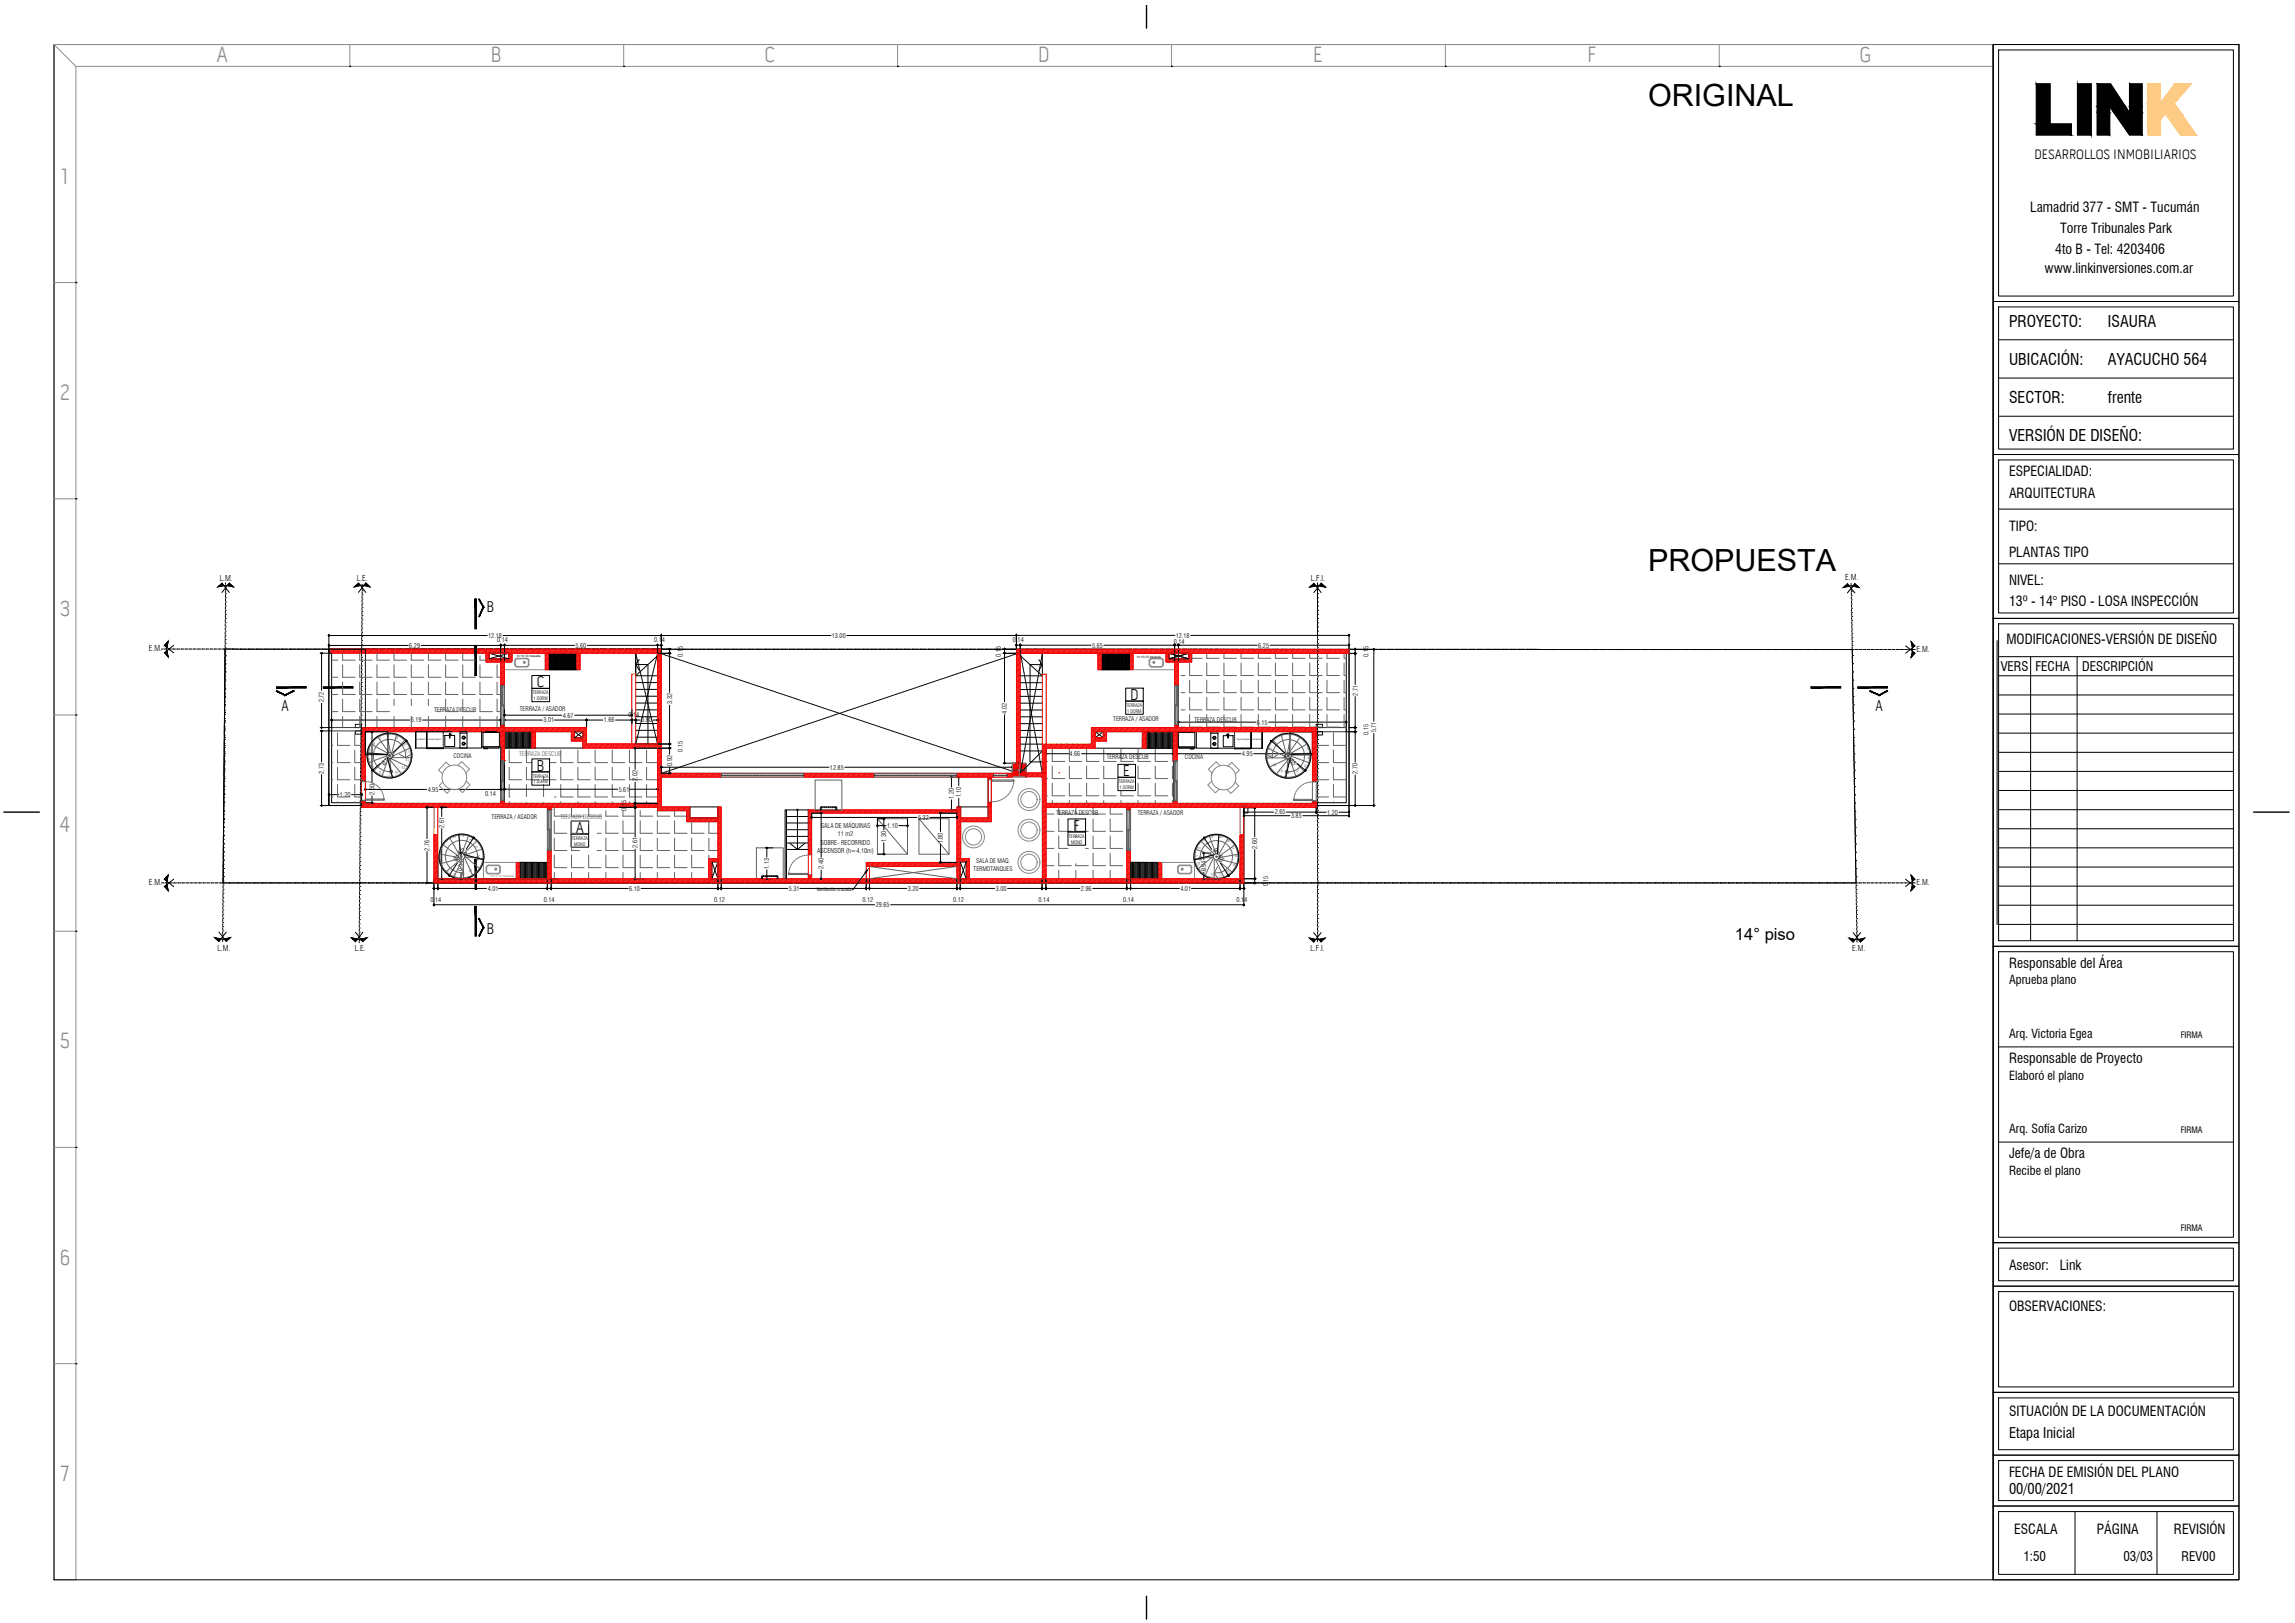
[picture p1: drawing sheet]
<svg xmlns="http://www.w3.org/2000/svg" width="420mm" height="297mm" viewBox="0 0 420 297" stroke-linecap="round" stroke-linejoin="round" font-family="sans-serif">
<defs><g id="words">
<g font-size="5.6">
<text x="301.7" y="19.5">ORIGINAL</text>
<text x="301.7" y="104.5">PROPUESTA</text>
</g>
<g font-size="4.1" fill="#8f8f8f">
<text x="39.6" y="11.3">A</text>
<text x="89.8" y="11.3">B</text>
<text x="140" y="11.3">C</text>
<text x="190" y="11.3">D</text>
<text x="240.3" y="11.3">E</text>
<text x="290.6" y="11.3">F</text>
<text x="340.4" y="11.3">G</text>
<text x="11.1" y="33.6">1</text>
<text x="11" y="73.2">2</text>
<text x="10.9" y="112.8">3</text>
<text x="11" y="152.3">4</text>
<text x="10.9" y="191.9">5</text>
<text x="10.9" y="231.5">6</text>
<text x="11.1" y="271">7</text>
</g>
<text font-size="3" x="317.6" y="172">14° piso</text>
<g font-size="2.9">
<text x="367.8" y="59.8">PROYECTO:</text>
<text x="385.9" y="59.8">ISAURA</text>
<text x="367.8" y="66.8">UBICACIÓN:</text>
<text x="385.9" y="66.8">AYACUCHO 564</text>
<text x="367.8" y="73.8">SECTOR:</text>
<text x="385.9" y="73.8">frente</text>
<text x="367.8" y="80.8">VERSIÓN DE DISEÑO:</text>
<text x="98.3" y="125.8">C</text>
<text x="206.9" y="128.1">D</text>
<text x="98.2" y="141.1">B</text>
<text x="205.6" y="141.9">E</text>
<text x="105.4" y="152.5">A</text>
<text x="196.5" y="152.1">F</text>
</g>
<g font-size="2.7">
<text x="367.8" y="263.2">Etapa Inicial</text>
<text x="367.8" y="273.5">00/00/2021</text>
</g>
<g font-size="2.6">
<text x="89.1" y="112.1">B</text>
<text x="51.5" y="130">A</text>
<text x="343.3" y="130">A</text>
<text x="89.1" y="170.9">B</text>
</g>
<g font-size="2.5">
<text x="372.5" y="29.1">DESARROLLOS INMOBILIARIOS</text>
<text x="371.7" y="38.8">Lamadrid 377 - SMT - Tucumán</text>
<text x="376.2" y="46.5">4to B - Tel: 4203406</text>
<text x="377.2" y="42.6">Torre Tribunales Park</text>
<text x="374.3" y="49.9">www.linkinversiones.com.ar</text>
<text x="367.8" y="87.1">ESPECIALIDAD:</text>
<text x="367.8" y="91.2">ARQUITECTURA</text>
<text x="367.8" y="101.9">PLANTAS TIPO</text>
<text x="367.8" y="97.1">TIPO:</text>
<text x="367.8" y="107.1">NIVEL:</text>
<text x="367.8" y="110.9">13º - 14° PISO - LOSA INSPECCIÓN</text>
<text x="367.3" y="117.8">MODIFICACIONES-VERSIÓN DE DISEÑO</text>
<text x="367.8" y="177.1">Responsable del Área</text>
<text x="367.8" y="194.5">Responsable de Proyecto</text>
<text x="367.8" y="211.9">Jefe/a de Obra</text>
<text x="367.8" y="232.4">Asesor:</text>
<text x="377.1" y="232.4">Link</text>
<text x="367.8" y="240">OBSERVACIONES:</text>
<text x="367.8" y="259.1">SITUACIÓN DE LA DOCUMENTACIÓN</text>
<text x="367.8" y="270.3">FECHA DE EMISIÓN DEL PLANO</text>
<text x="368.7" y="280.8">ESCALA</text>
<text x="383.9" y="280.8">PÁGINA</text>
<text x="398" y="280.8">REVISIÓN</text>
</g>
<g font-size="2.4">
<text x="366.3" y="122.8">VERS</text>
<text x="372.7" y="122.8">FECHA</text>
<text x="381.2" y="122.8">DESCRIPCIÓN</text>
<text x="370.4" y="285.6">1:50</text>
<text x="388.7" y="285.6">03/03</text>
<text x="399.4" y="285.6">REV00</text>
</g>
<g font-size="2.3">
<text x="367.8" y="180.2">Aprueba plano</text>
<text x="367.8" y="190">Arq. Victoria Egea</text>
<text x="367.8" y="197.6">Elaboró el plano</text>
<text x="367.8" y="207.4">Arq. Sofía Carizo</text>
<text x="367.8" y="215">Recibe el plano</text>
</g>
<g font-size="1.6">
<text x="399.2" y="190">FIRMA</text>
<text x="399.2" y="207.4">FIRMA</text>
<text x="399.2" y="225.3">FIRMA</text>
</g>
<g font-size="1.5">
<text x="40.2" y="106.3">L.M.</text>
<text x="65.3" y="106.3">L.E.</text>
<text x="240" y="106.3">L.F.I.</text>
<text x="337.8" y="106.2">E.M.</text>
<text x="27.2" y="119.1">E.M.</text>
<text x="350.9" y="119.3">E.M.</text>
<text x="27.2" y="161.9">E.M.</text>
<text x="350.9" y="162">E.M.</text>
<text x="339.1" y="174">E.M.</text>
<text x="39.8" y="174.1">L.M.</text>
<text x="65" y="174.1">L.E.</text>
<text x="239.9" y="174">L.F.I.</text>
</g>
<g font-size="1.2">
<text x="74.9" y="118.6">6.29</text>
<text x="89.4" y="116.8">12.18</text>
<text x="91" y="117.5">0.14</text>
<text x="105.4" y="118.6">5.60</text>
<text x="119.7" y="117.5">0.14</text>
<text x="152.3" y="116.8">13.00</text>
<text x="185.4" y="117.4">0.14</text>
<text x="199.9" y="118.5">5.65</text>
<text x="214.9" y="117.8">0.14</text>
<text x="215.3" y="116.7">12.18</text>
<text x="230.4" y="118.5">6.25</text>
<text x="125" y="120.2" transform="rotate(-90 125 120.2)">0.15</text>
<text x="183.2" y="120.2" transform="rotate(-90 183.2 120.2)">0.15</text>
<text x="250.6" y="120.2" transform="rotate(-90 250.6 120.2)">0.15</text>
<text x="59.3" y="128.5" transform="rotate(-90 59.3 128.5)">2.72</text>
<text x="79.5" y="130.3">TERRAZA DESCUB</text>
<text x="95.2" y="130.2">TERRAZA / ASADOR</text>
<text x="103" y="131.3">4.67</text>
<text x="115" y="131.1">0.14</text>
<text x="123" y="128.9" transform="rotate(-90 123 128.9)">3.32</text>
<text x="184.3" y="130.6" transform="rotate(-90 184.3 130.6)">4.02</text>
<text x="248.6" y="127.3" transform="rotate(-90 248.6 127.3)">2.71</text>
<text x="75.2" y="132.2">6.19</text>
<text x="99.5" y="132.2">3.01</text>
<text x="110.5" y="132.2">1.66</text>
<text x="117.4" y="132.2">0.80</text>
<text x="125" y="137.5" transform="rotate(-90 125 137.5)">0.15</text>
<text x="203.8" y="132">TERRAZA / ASADOR</text>
<text x="218.7" y="132.1">TERRAZA DESCUB</text>
<text x="230.1" y="132.6">6.15</text>
<text x="250.6" y="134.5" transform="rotate(-90 250.6 134.5)">0.15</text>
<text x="252" y="134" transform="rotate(-90 252 134)">5.71</text>
<text x="59.3" y="141.6" transform="rotate(-90 59.3 141.6)">2.73</text>
<text x="70.3" y="140.2" transform="rotate(-41 70.3 140.2)">Ø1.65</text>
<text x="83" y="138.8">COCINA</text>
<text x="116.7" y="143" transform="rotate(-90 116.7 143)">2.02</text>
<text x="123" y="140.2" transform="rotate(-90 123 140.2)">0.92</text>
<text x="151.9" y="140.9">12.85</text>
<text x="195.8" y="138.4">4.66</text>
<text x="202.6" y="139">TERRAZA DESCUB</text>
<text x="216.9" y="138.9">COCINA</text>
<text x="227.4" y="138.4">4.95</text>
<text x="234.9" y="138.5" transform="rotate(41 234.9 138.5)">Ø1.65</text>
<text x="248.5" y="141.6" transform="rotate(-90 248.5 141.6)">2.70</text>
<text x="62.2" y="145.9">1.20</text>
<text x="68.5" y="145.5" transform="rotate(-90 68.5 145.5)">2.60</text>
<text x="78.3" y="144.9">4.95</text>
<text x="88.8" y="145.7">0.14</text>
<text x="90" y="149.9">TERRAZA / ASADOR</text>
<text x="113.3" y="144.9">5.61</text>
<text x="114.7" y="148.4" transform="rotate(-90 114.7 148.4)">0.15</text>
<text x="174.6" y="146.2" transform="rotate(-90 174.6 146.2)">1.20</text>
<text x="176" y="145.9" transform="rotate(-90 176 145.9)">1.10</text>
<text x="193.4" y="149.1">TERRAZA DESCUB</text>
<text x="208.3" y="149.2">TERRAZA / ASADOR</text>
<text x="233.4" y="149.1">2.65</text>
<text x="236.4" y="149.7">3.85</text>
<text x="243" y="149.1">1.20</text>
<text x="78.6" y="155.7" transform="rotate(-90 78.6 155.7)">2.76</text>
<text x="81.3" y="151.5" transform="rotate(-90 81.3 151.5)">2.61</text>
<text x="116.7" y="155.2" transform="rotate(-90 116.7 155.2)">2.61</text>
<text x="150.2" y="154.6">SOBRE- RECORRIDO</text>
<text x="150.3" y="151.5">SALA DE MÁQUINAS</text>
<text x="153.4" y="153">11 m2</text>
<text x="162.2" y="154.1" transform="rotate(-90 162.2 154.1)">1.30</text>
<text x="162.4" y="151.5">1.10</text>
<text x="168.1" y="150.1">5.32</text>
<text x="172.6" y="154.3" transform="rotate(-90 172.6 154.3)">1.80</text>
<text x="222" y="155.6" transform="rotate(57 222 155.6)">Ø1.65</text>
<text x="230.2" y="155.3" transform="rotate(-90 230.2 155.3)">2.60</text>
<text x="83.7" y="157.7" transform="rotate(-57 83.7 157.7)">Ø1.65</text>
<text x="84.8" y="159.5" transform="rotate(-90 84.8 159.5)">0.94</text>
<text x="140.8" y="159" transform="rotate(-90 140.8 159)">1.13</text>
<text x="149.6" y="156.1">ASCENSOR (h=4,10m)</text>
<text x="150.8" y="159" transform="rotate(-90 150.8 159)">2.40</text>
<text x="178.3" y="159.4">TERMOTANQUES</text>
<text x="178.7" y="157.9">SALA DE MAQ.</text>
<text x="220.8" y="159.5" transform="rotate(-90 220.8 159.5)">0.94</text>
<text x="78.8" y="165.1">0.14</text>
<text x="89.3" y="163">4.01</text>
<text x="99.6" y="165.1">0.14</text>
<text x="115.2" y="163">6.10</text>
<text x="130.8" y="165.1">0.12</text>
<text x="144.4" y="163">5.31</text>
<text x="157.9" y="165.1">0.12</text>
<text x="160.3" y="166">29.65</text>
<text x="166.2" y="163">3.20</text>
<text x="174.5" y="165.1">0.12</text>
<text x="182.3" y="163">3.00</text>
<text x="190.1" y="165.1">0.14</text>
<text x="197.9" y="163">2.96</text>
<text x="205.6" y="165.1">0.14</text>
<text x="216.1" y="163">4.01</text>
<text x="226.4" y="165.1">0.14</text>
<text x="232.1" y="162.2" transform="rotate(-90 232.1 162.2)">0.15</text>
</g>
<g font-size="1.2" fill="#636466">
<text x="95.1" y="138.4">TERRAZA DESCUB</text>
<text x="102.6" y="149.9">TERRAZA DESCUB</text>
</g>
<g font-size=".9">
<text x="97.5" y="127">TERRAZA</text>
<text x="97.6" y="128.1">1 DORM</text>
<text x="206.2" y="129.3">TERRAZA</text>
<text x="206.4" y="130.4">1 DORM</text>
<text x="97.5" y="142.3">TERRAZA</text>
<text x="97.6" y="143.4">1 DORM</text>
<text x="204.8" y="143.3">TERRAZA</text>
<text x="204.9" y="144.4">1 DORM</text>
<text x="104.7" y="153.6">TERRAZA</text>
<text x="105.1" y="154.7">MONO</text>
<text x="195.7" y="153.3">TERRAZA</text>
<text x="196.1" y="154.4">MONO</text>
<text x="149.5" y="163.2">Ventilación cruzada</text>
</g>
<g font-size=".7" fill="#636466">
<text x="67.9" y="137.2" transform="rotate(177 67.9 137.2)">5</text>
<text x="68.6" y="135.8" transform="rotate(174 68.6 135.8)">6</text>
<text x="69.8" y="134.9" transform="rotate(174 69.8 134.9)">7</text>
<text x="71.3" y="134.4" transform="rotate(174 71.3 134.4)">8</text>
<text x="72.9" y="134.7" transform="rotate(177 72.9 134.7)">9</text>
<text x="74.5" y="135.9" transform="rotate(175 74.5 135.9)">10</text>
<text x="75.1" y="137.2" transform="rotate(175 75.1 137.2)">11</text>
<text x="232.1" y="137.2" transform="rotate(5 232.1 137.2)">11</text>
<text x="232.6" y="135.9" transform="rotate(5 232.6 135.9)">10</text>
<text x="234.3" y="134.8" transform="rotate(3 234.3 134.8)">9</text>
<text x="235.9" y="134.5" transform="rotate(6 235.9 134.5)">8</text>
<text x="237.4" y="134.9" transform="rotate(6 237.4 134.9)">7</text>
<text x="238.6" y="135.8" transform="rotate(6 238.6 135.8)">6</text>
<text x="239.3" y="137.2" transform="rotate(6 239.3 137.2)">5</text>
<text x="67.8" y="138.8" transform="rotate(177 67.8 138.8)">4</text>
<text x="68.5" y="140.2" transform="rotate(177 68.5 140.2)">3</text>
<text x="69.8" y="141.2" transform="rotate(177 69.8 141.2)">2</text>
<text x="71.4" y="141.6" transform="rotate(174 71.4 141.6)">1</text>
<text x="73.1" y="141.2" transform="rotate(175 73.1 141.2)">14</text>
<text x="74.3" y="140.1" transform="rotate(174 74.3 140.1)">13</text>
<text x="75" y="138.7" transform="rotate(173 75 138.7)">12</text>
<text x="232.2" y="138.7" transform="rotate(6 232.2 138.7)">12</text>
<text x="232.9" y="140.2" transform="rotate(6 232.9 140.2)">13</text>
<text x="234.1" y="141.2" transform="rotate(5 234.1 141.2)">14</text>
<text x="235.7" y="141.7" transform="rotate(6 235.7 141.7)">1</text>
<text x="237.4" y="141.2" transform="rotate(3 237.4 141.2)">2</text>
<text x="238.7" y="140.3" transform="rotate(6 238.7 140.3)">3</text>
<text x="239.4" y="138.9" transform="rotate(6 239.4 138.9)">4</text>
<text x="81.1" y="155.3" transform="rotate(-84 81.1 155.3)">7</text>
<text x="82" y="154.1" transform="rotate(-84 82 154.1)">6</text>
<text x="83.4" y="153.4" transform="rotate(-84 83.4 153.4)">5</text>
<text x="85" y="153.2" transform="rotate(-84 85 153.2)">4</text>
<text x="86.5" y="154" transform="rotate(-84 86.5 154)">3</text>
<text x="87.4" y="155.3" transform="rotate(-84 87.4 155.3)">2</text>
<text x="219.8" y="155.3" transform="rotate(-93 219.8 155.3)">2</text>
<text x="220.7" y="154" transform="rotate(-96 220.7 154)">3</text>
<text x="222.2" y="153.3" transform="rotate(-96 222.2 153.3)">4</text>
<text x="223.8" y="153.4" transform="rotate(-96 223.8 153.4)">5</text>
<text x="225.2" y="154.1" transform="rotate(-96 225.2 154.1)">6</text>
<text x="226.1" y="155.3" transform="rotate(-96 226.1 155.3)">7</text>
<text x="80.6" y="156.8" transform="rotate(-87 80.6 156.8)">8</text>
<text x="80.9" y="158.4" transform="rotate(-84 80.9 158.4)">9</text>
<text x="82.1" y="160" transform="rotate(-85 82.1 160)">10</text>
<text x="83.4" y="160.5" transform="rotate(-85 83.4 160.5)">11</text>
<text x="84.9" y="160.4" transform="rotate(-84 84.9 160.4)">12</text>
<text x="86.3" y="159.7" transform="rotate(-84 86.3 159.7)">13</text>
<text x="87.4" y="158.6" transform="rotate(-84 87.4 158.6)">14</text>
<text x="87.8" y="156.9" transform="rotate(-84 87.8 156.9)">1</text>
<text x="219.3" y="156.9" transform="rotate(-96 219.3 156.9)">1</text>
<text x="219.8" y="158.6" transform="rotate(-96 219.8 158.6)">14</text>
<text x="220.8" y="159.8" transform="rotate(-96 220.8 159.8)">13</text>
<text x="222.3" y="160.5" transform="rotate(-96 222.3 160.5)">12</text>
<text x="223.8" y="160.6" transform="rotate(-95 223.8 160.6)">11</text>
<text x="225.1" y="160" transform="rotate(-95 225.1 160)">10</text>
<text x="226.2" y="158.4" transform="rotate(-96 226.2 158.4)">9</text>
<text x="226.6" y="156.8" transform="rotate(-93 226.6 156.8)">8</text>
</g>
<g font-size=".6">
<text x="94.7" y="120.3">h=+0,10 mesada</text>
<text x="208.2" y="120.5">h=+0,10 mesada</text>
</g>
<text font-size=".6" fill="#878787" x="89.8" y="160.6">h=+0,10 mesada</text>
<g font-size=".4" fill="#616161">
<text x="76.1" y="135.4">escobero</text>
<text x="78.4" y="135.4">Lavarropas</text>
<text x="226.4" y="135.5" transform="rotate(1 226.4 135.5)">Lavarropas</text>
<text x="229.1" y="135.5">escobero</text>
</g>
</g></defs>
<!-- layer: 0.05 -->
<g fill="none" stroke="#616161" stroke-width=".18">
<path d="M91.7 139.2h.4v.2h-.4zM91.7 139.2h.4v7.5h-.4zM91.8 125.3h.6v.2h-.6zM91.8 125.5h.3v.3h-.3zM91.8 132.6h.6v.2h-.6zM91.8 125.3h.6v7.5h-.6zM91.8 128.9h.3v.3h-.3zM91.8 125.8h.3v3.1h-.3zM91.9 139.4h.2v.2h-.2zM91.9 139.6h.2v3.2h-.2zM92 125.8v3.1M92 139.6v3.2"/>
<path d="M92.1 132.4h.3v.2h-.3zM92.1 128.9h.3v.3h-.3zM92.1 129.2h.3v3.2h-.3zM92.2 129.2v3.2M215 139.2h.5v.2h-.5zM215 139.4h.3v.3h-.3zM215 139.2h.5v7.5h-.5zM215 139.7h.3v3.1h-.3zM215 125.3h.5v.2h-.5zM215 132.6h.5v.2h-.5zM215 132.4h.3v.2h-.3zM215 125.3h.5v7.5h-.5z"/>
<path d="M215 128.9h.3v.3h-.3zM215 129.2h.3v3.2h-.3zM215.1 139.7v3.1M215.2 129.2v3.2M215.3 125.5h.2v.3h-.2zM215.3 128.9h.2v.3h-.2zM215.3 125.8h.2v3.1h-.2zM215.4 125.8v3.1M66.4 146.6l-.1-.1 .4-.1 .2 .1-.1 .1M66.4 142.9l-.1 .1 .4 .1 .2-.1-.1-.1M66.9 146.2h3.4v.3h-3.4zM66.9 143h.2"/>
<path d="M67.3 143.1h.1M67.6 143.1l.2 .1M67.9 143.2l.2 .1M68.2 143.3l.2 .1M68.5 143.5l.2 .1M68.8 143.6l.1 .1M69.1 143.8l.1 .1M69.3 144.1l.1 .1M69.5 144.3l.1 .1M69.7 144.6l.1 .1M69.9 144.8l.1 .2M70 145.1l.1 .2"/>
<path d="M70.2 145.5v.1M70.2 145.8l.1 .1M70.3 146.1v.2M70.3 146.4v.1M91.7 146.5h.4v.2h-.4zM91.7 146.2h.2v.3h-.2zM91.7 142.8h.2v.2h-.2zM91.7 143h.2v3.2h-.2zM91.8 143v3.2M91.9 142.8h.2v.2h-.2zM100.2 155.4h.5v.2h-.5zM100.2 148.1h.5v.2h-.5z"/>
<path d="M100.2 148.3h.3v.3h-.3zM100.2 148.1h.5v7.5h-.5zM100.2 151.7h.3v.3h-.3zM100.2 148.6h.3v3.1h-.3zM100.3 148.6v3.1M100.5 155.2h.2v.2h-.2zM100.5 151.7h.2v.3h-.2zM100.5 152h.2v3.2h-.2zM100.6 152v3.2M132.1 141.5h15v.7h-15zM138.5 155.2h4.9v5.6h-4.9zM144.4 159.9h3.5v.2l-3.5-.1z"/>
<path d="M144.4 160h.1M144.4 159.6v.2M144.5 159.3l-.1 .1M144.6 159l-.1 .1M144.7 158.7l-.1 .1M144.8 158.4l-.1 .1M145 158.1l-.1 .1M145.2 157.8l-.1 .2M145.4 157.6l-.1 .1M145.6 157.4l-.1 .1M145.9 157.2l-.2 .1M146.2 157l-.2 .1"/>
<path d="M146.4 156.8l-.1 .1M146.7 156.7l-.1 .1M147.1 156.6l-.2 .1M147.4 156.5l-.2 .1M147.7 156.5h-.2M147.9 156.5h.1M148.1 156.3v.2l.5-.1v-.1M149.2 142.8h4.9v5.4h-4.9zM159.2 158.6l16 2.2M160.1 141.5h15v.7h-15zM160.6 149.8h5.5v6.5h-5.5zM160.6 149.8l5.5 6.5"/>
<path d="M168.2 149.8h5.5v6.5h-5.5zM168.2 149.8l5.5 6.5M175.2 158.6l-16 2.2M180.9 142.5v.2h.5v-.2M180.9 147v-.2h.5v.2M181.6 142.7h4v.3h-4zM181.6 146.7h.1M181.9 141.5h2.5v.7h-2.5zM182 146.7h-.1M182.4 146.7h-.2M182.7 146.6h-.2M183 146.5l-.2 .1"/>
<path d="M183.3 146.4h-.2M183.6 146.2l-.2 .1M183.9 146.1h-.2M184.1 145.9h-.1M184.4 145.6l-.1 .2M184.6 145.4l-.1 .1M184.8 145.1l-.1 .2M185 144.9l-.1 .1M185.2 144.6l-.1 .1M185.3 144.3l-.1 .1M185.4 144l-.1 .1M185.5 143.7l-.1 .1"/>
<path d="M185.6 143.3l-.1 .2M185.6 143v.2M185.6 142.7v.2M206.5 155.4h.5v.3h-.5zM206.5 155.2h.2v.2h-.2zM206.5 148.1h.5v.3h-.5zM206.5 148.1h.5v7.6h-.5zM206.5 151.8h.2v.2h-.2zM206.5 152h.2v3.2h-.2zM206.6 152v3.2M206.7 151.8h.3v.2h-.3zM206.7 148.4h.3v.2h-.3z"/>
<path d="M206.7 148.6h.3v3.2h-.3zM206.8 148.6v3.2M215 146.5h.5v.2h-.5zM215 142.8h.3v.3h-.3zM215.3 146.3h.2v.2h-.2zM215.3 142.8h.2v.3h-.2zM215.3 143.1h.2v3.2h-.2zM215.4 143.1v3.2M236.9 146.3h3.4v.2h-3.4zM236.9 146.4v.1M236.9 146.1v.1M236.9 145.7v.2"/>
<path d="M237.1 145.4l-.1 .2M237.2 145.1l-.1 .2M237.3 144.8l-.1 .2M237.5 144.5l-.1 .2M237.7 144.3l-.1 .1M237.9 144l-.1 .2M238.2 143.8l-.2 .1M238.4 143.6l-.1 .1M238.7 143.5l-.1 .1M239 143.3l-.1 .1M239.3 143.2l-.1 .1M239.7 143.2h-.2"/>
<path d="M239.8 143.1h.2M240.1 143.1h.2M240.3 142.9v3.8M240.4 146.7l-.1-.2h.2h.4l-.1 .2M240.4 142.9l-.1 .2h.2h.4l-.1-.2M241 142.9v3.8M148.1 160.3v-.2h.5l-.1 .2"/>
</g>
<!-- layer: Mensura LE LM -->
<g fill="none" stroke="#000" stroke-width=".18">
<path d="M41.2 119.9h.1M41.2 118.8h1h-1v1zM42.4 118.8h.1M42.6 118.8h1.1M43.9 118.8h.1M44 118.8h1.2M45.4 118.8h.1M45.5 118.8h1.2M46.9 118.8h.1M47 118.8h1.2M48.4 118.8h.1M48.5 118.8h1.2"/>
<path d="M49.9 118.8h.1M50 118.8h1.3M51.4 118.8h.1M51.5 118.8h1.2M52.9 118.8h.1M53.1 118.8h1.1M54.4 118.8h.1M54.6 118.8h1.1M55.9 118.8h.1M56 118.8h1.2M57.4 118.8h.1M57.5 118.8h1.2"/>
<path d="M58.9 118.8h.1M59 118.8h1.2M60.4 118.8h.1M60.5 118.8h1.3M61.9 118.8h.1M62 118.8h1.3M63.4 118.8h.1M63.5 118.8h1.2M64.9 118.8h.1M65.1 118.8h1.1M66.4 118.8h.1M66.5 118.8h1.2"/>
<path d="M67.9 118.8h.1M68 118.8h1.2M69.4 118.8h.1M69.5 118.8h1.2M70.9 118.8h.1M71 118.8h1.2M72.4 118.8h.1M72.5 118.8h1.3M73.9 118.8h.1M74 118.8h1.2M75.4 118.8h.1M75.6 118.8h1.1"/>
<path d="M76.9 118.8h.1M77.1 118.8h1.1M78.4 118.8h.1M78.5 118.8h1.2M79.9 118.8h.1M80 118.8h1.2M81.4 118.8h.1M81.5 118.8h1.2M82.9 118.8h.1M83 118.8h1.3M84.4 118.8h.1M84.5 118.8h1.3"/>
<path d="M85.9 118.8h.1M86 118.8h1.2M87.4 118.8h.1M87.6 118.8h1.1M88.9 118.8h.1M89 118.8h1.2M90.4 118.8h.1M90.5 118.8h1.2M91.9 118.8h.1M92 118.8h1.2M93.4 118.8h.1M93.5 118.8h1.2"/>
<path d="M94.9 118.8h.1M95 118.8h1.3M96.4 118.8h.1M96.5 118.8h1.3M97.9 118.8h.1M98.1 118.8h1.1M99.4 118.8h.1M99.6 118.8h1.1M100.9 118.8h.1M101 118.8h1.2M102.4 118.8h.1M102.5 118.8h1.2"/>
<path d="M103.9 118.8h.1M104 118.8h1.2M105.4 118.8h.1M105.5 118.8h1.3M106.9 118.8h.1M107 118.8h1.3M108.4 118.8h.1M108.5 118.8h1.2M109.9 118.8h.1M110.1 118.8h1.1M111.4 118.8h.1M111.6 118.8h1.1"/>
<path d="M112.9 118.8h.1M113 118.8h1.2M114.4 118.8h.1M114.5 118.8h1.2M115.9 118.8h.1M116 118.8h1.2M117.4 118.8h.1M117.5 118.8h1.3M118.9 118.8h.1M119 118.8h1.3M120.4 118.8h.1M120.6 118.8h1.1"/>
<path d="M121.9 118.8h.1M122.1 118.8h1.1M123.4 118.8h.1M123.5 118.8h1.2M124.9 118.8h.1M125 118.8h1.2M126.4 118.8h.1M126.5 118.8h1.2M127.9 118.8h.1M128 118.8h1.3M129.4 118.8h.1M129.5 118.8h1.3"/>
<path d="M130.9 118.8h.1M131 118.8h1.3M132.4 118.8h.1M132.6 118.8h1.1M133.9 118.8h.1M134.1 118.8h1.1M135.4 118.8h.1M135.5 118.8h1.2M136.9 118.8h.1M137 118.8h1.2M138.4 118.8h.1M138.5 118.8h1.2"/>
<path d="M139.9 118.8h.1M140 118.8h1.3M141.4 118.8h.1M141.5 118.8h1.3M142.9 118.8h.1M143.1 118.8h1.1M144.4 118.8h.1M144.6 118.8h1.1M145.9 118.8h.1M146 118.8h1.2M147.4 118.8h.1M147.5 118.8h1.2"/>
<path d="M148.9 118.8h.1M149 118.8h1.2M150.4 118.8h.1M150.5 118.8h1.3M151.9 118.8h.1M152 118.8h1.3M153.4 118.8h.1M153.6 118.8h1.2M154.9 118.8h.1M155.1 118.8h1.1M156.4 118.8h.1M156.6 118.8h1.1"/>
<path d="M157.9 118.8h.1M158 118.8h1.2M159.4 118.8h.1M159.5 118.8h1.2M160.9 118.8h.1M161 118.8h1.2M162.4 118.8h.1M162.5 118.8h1.3M163.9 118.8h.1M164 118.8h1.3M165.4 118.8h.1M165.6 118.8h1.1"/>
<path d="M166.9 118.8h.1M167.1 118.8h1.1M168.4 118.8h.1M168.6 118.8h1.1M169.9 118.8h.1M170 118.8h1.2M171.4 118.8h.1M171.5 118.8h1.2M172.9 118.8h.1M173 118.8h1.3M174.4 118.8h.1M174.5 118.8h1.3"/>
<path d="M175.9 118.8h.1M176.1 118.8h1.2M177.4 118.8h.1M177.6 118.8h1.1M178.9 118.8h.1M179.1 118.8h1.1M180.4 118.8h.1M180.5 118.8h1.2M181.9 118.8h.1M182 118.8h1.2M183.4 118.8h.1M183.5 118.8h1.2"/>
<path d="M184.9 118.8h.1M185 118.8h1.3M186.4 118.8h.1M186.5 118.8h1.3M187.9 118.8h.1M188.1 118.8h1.2M189.4 118.8h.1M189.6 118.8h1.1M190.9 118.8h.1M191.1 118.8h1.1M192.4 118.8h.1M192.5 118.8h1.2"/>
<path d="M193.9 118.8h.1M194 118.8h1.2M195.4 118.8h.1M195.5 118.8h1.3M196.9 118.8h.1M197 118.8h1.3M198.4 118.8h.1M198.6 118.8h1.2M199.9 118.8h.1M200.1 118.8h1.1M201.4 118.8h.1M201.6 118.8l1.1 .1"/>
<path d="M202.9 118.9h.1M203.1 118.9h1.1M204.4 118.9h.1M204.5 118.9h1.2M205.9 118.9h.1M206 118.9h1.2M207.4 118.9h.1M207.5 118.9h1.3M208.9 118.9h.1M209 118.9h1.3M210.4 118.9h.1M210.6 118.9h1.2"/>
<path d="M211.9 118.9h.1M212.1 118.9h1.1M213.4 118.9h.1M213.6 118.9h1.1M214.9 118.9h.1M215 118.9h1.2M216.4 118.9h.1M216.5 118.9h1.2M217.9 118.9h.1M218 118.9h1.3M219.4 118.9h.1M219.5 118.9h1.3"/>
<path d="M220.9 118.9h.1M221.1 118.9h1.2M222.4 118.9h.1M222.6 118.9h1.1M223.9 118.9h.1M224.1 118.9h1.1M225.4 118.9h.1M225.6 118.9h1.1M226.9 118.9h.1M227 118.9h1.2M228.4 118.9h.1M228.5 118.9h1.3"/>
<path d="M229.9 118.9h.1M230 118.9h1.3M231.4 118.9h.1M231.5 118.9h1.3M232.9 118.9h.1M233.1 118.9h1.2M234.4 118.9h.1M234.6 118.9h1.1M235.9 118.9h.1M236.1 118.9h1.1M237.4 118.9h.1M237.5 118.9h1.2"/>
<path d="M238.9 118.9h.1M239 118.9h1.2M240.4 118.9h.1M240.5 118.9h1.3M241.9 118.9h.1M242 118.9h1.3M243.4 118.9h.1M243.6 118.9h1.2M244.9 118.9h.1M245.1 118.9h1.2M246.4 118.9h.1M246.6 118.9h1.1"/>
<path d="M247.9 118.9h.1M248.1 118.9h1.1M249.4 118.9h.1M249.5 118.9h1.2M250.9 118.9h.1M251 118.9h1.3M252.4 118.9h.1M252.5 118.9h1.3M253.9 118.9h.1M254 118.9h1.3M255.4 118.9h.1M255.6 118.9h1.2"/>
<path d="M256.9 118.9h.1M257.1 118.9h1.1M258.4 118.9h.1M258.6 118.9h1.1M259.9 118.9h.1M260.1 118.9h1.1M261.4 118.9h.1M261.5 118.9h1.2M262.9 118.9h.1M263 118.9h1.3M264.4 118.9h.1M264.5 118.9h1.3"/>
<path d="M265.9 118.9h.1M266.1 118.9h1.2M267.4 118.9h.1M267.6 118.9h1.2M268.9 118.9h.1M269.1 118.9h1.1M270.4 118.9h.1M270.6 118.9h1.1M271.9 118.9h.1M272 118.9h1.2M273.4 118.9h.1M273.5 118.9h1.3"/>
<path d="M274.9 118.9h.1M275 118.9h1.3M276.4 118.9h.1M276.5 118.9h1.3M277.9 118.9h.1M278.1 118.9h1.2M279.4 118.9h.1M279.6 118.9h1.2M280.9 118.9h.1M281.1 118.9h1.1M282.4 118.9h.1M282.6 118.9h1.1"/>
<path d="M283.9 118.9h.1M284 118.9h1.2M285.4 118.9h.1M285.5 118.9h1.3M286.9 118.9h.1M287 118.9h1.3M288.4 118.9h.1M288.6 118.9h1.2M289.9 118.9h.1M290.1 118.9h1.2M291.4 118.9h.1M291.6 118.9h1.1"/>
<path d="M292.9 118.9h.1M293.1 118.9h1.1M294.4 118.9h.1M294.5 118.9h1.2M295.9 118.9h.1M296 118.9h1.3M297.4 118.9h.1M297.5 118.9h1.3M298.9 118.9h.1M299 118.9h1.3M300.4 118.9h.1M300.6 118.9h1.2"/>
<path d="M301.9 118.9h.1M302.1 118.9h1.2M303.4 118.9h.1M303.6 118.9h1.1M304.9 118.9h.1M305.1 118.9h1.1M306.4 118.9h.1M306.5 118.9h1.2M307.9 118.9h.1M308 118.9h1.3M309.4 118.9h.1M309.5 118.9h1.3"/>
<path d="M310.9 118.9h.1M311.1 118.9h1.2M312.4 118.9h.1M312.6 118.9h1.2M313.9 118.9h.1M314.1 118.9h1.1M315.4 118.9h.1M315.6 118.9h1.1M316.9 118.9h.1M317.1 118.9h1.1M318.4 118.9h.1M318.5 118.9h1.3"/>
<path d="M319.9 118.9h.1M320 118.9h1.3M321.4 118.9h.1M321.5 118.9h1.3M322.9 118.9h.1M323.1 118.9h1.2M324.4 118.9h.1M324.6 118.9h1.2M325.9 118.9h.1M326.1 118.9h1.1M327.4 118.9h.1M327.6 118.9h1.1"/>
<path d="M328.9 118.9h.1M329 118.9h1.2M330.4 118.9h.1M330.5 118.9h1.3M331.9 118.9h.1M332 118.9h1.3M333.4 118.9h.1M333.6 118.9h1.2M334.9 118.9h.1M335.1 118.9h1.2M336.4 118.9h.1M336.6 118.9h1.2"/>
<path d="M337.9 118.9h.1M338.1 118.9h1v.9M339.1 120h.1M41 139.4h.1M41 139.6v1.2M41 137.9h.1M41 136.4h.1M41 138.1v1.2M41 136.6v1.2M41.1 134.9h.1M41.1 133.4h.1M41.1 133.6v1.2"/>
<path d="M41.1 135.1l-.1 1.2M41.1 131.9h.1M41.1 132.1v1.2M41.1 130.4h.1M41.1 128.9h.1M41.1 130.6v1.2M41.1 129.1v1.2M41.1 127.4h.1M41.1 125.9h.1M41.1 127.6v1.2M41.1 126.1v1.2M41.2 124.4h.1"/>
<path d="M41.2 124.6l-.1 1.2M41.2 122.9h.1M41.2 121.4h.1M41.2 123.1v1.2M41.2 121.6v1.2M41.2 120.1v1.2M339.1 120.1v1.2M339.1 121.5h.1M339.1 121.6l.1 1.2M339.2 123h.1M339.2 123.1v1.2M339.2 124.5h.1"/>
<path d="M339.2 124.6v1.2M339.2 126h.1M339.2 126.1v1.2M339.2 127.5h.1M339.2 127.6v1.2M339.3 129h.1M339.3 129.1v1.2M339.3 130.5h.1M339.3 130.6v1.2M339.3 132h.1M339.3 132.1v1.2M339.3 133.5h.1"/>
<path d="M339.3 133.6l.1 1.2M339.4 135h.1M339.4 135.1v1.2M339.4 136.5h.1M339.4 136.6v1.2M339.4 138h.1M339.4 138.1v1.2M339.4 139.5h.1M339.4 139.6l.1 1.2M40.9 158.9h.1M40.9 159.1v1.2M40.9 157.4h.1"/>
<path d="M40.9 155.9h.1M40.9 156.1v1.2M40.9 157.6v1.2M40.9 154.5h.1M40.9 154.6v1.2M40.9 153.1v1.2M40.9 153h.1M40.9 151.4h.1M40.9 151.6v1.2M40.9 149.9h.1M40.9 148.4h.1M40.9 150.1v1.2"/>
<path d="M40.9 148.6v1.2M41 146.9h.1M41 145.6v1.2M41 147.1l-.1 1.2M41 145.4h.1M41 143.9h.1M41 144.1v1.2M41 142.5h.1M41 140.9h.1M41 142.6v1.2M41 141.1v1.2M339.5 141h.1"/>
<path d="M339.5 141.1v1.2M339.5 142.5h.1M339.5 142.6v1.2M339.5 144h.1M339.5 144.1v1.2M339.5 145.5h.1M339.5 145.6v1.2M339.5 147h.1M339.5 147.1l.1 1.2M339.6 148.5h.1M339.6 148.6v1.2M339.6 150h.1"/>
<path d="M339.6 150.1v1.2M339.6 151.5h.1M339.6 151.6v1.2M339.6 153h.1M339.6 153.1l.1 1.2M339.7 154.5h.1M339.7 154.6v1.2M339.7 156h.1M339.7 156.1v1.2M339.7 157.5h.1M339.7 157.6v1.2M339.8 159h.1"/>
<path d="M339.8 159.1v1.2M40.8 160.6v1h.9M40.9 160.4h.1M41.8 161.6h.1M42 161.6h1.2M43.3 161.6h.1M43.5 161.6h1.1M44.8 161.6h.1M45 161.6h1.2M46.3 161.6h.1M46.4 161.6h1.3M47.8 161.6h.1"/>
<path d="M47.9 161.6h1.3M49.3 161.6h.1M49.5 161.6h1.2M50.8 161.6h.1M51 161.6h1.2M52.3 161.6h.1M52.5 161.6h1.2M53.8 161.6h.1M54 161.6h1.2M55.3 161.6h.1M55.5 161.6h1.1M56.8 161.6h.1"/>
<path d="M57 161.6h1.2M58.3 161.6h.1M58.4 161.6h1.3M59.8 161.6h.1M60 161.6h1.2M61.3 161.6h.1M61.5 161.6h1.2M62.8 161.6h.1M63 161.6h1.2M64.3 161.6h.1M64.5 161.6h1.2M65.8 161.6h.1"/>
<path d="M66 161.6h1.1M67.3 161.6h.1M67.5 161.6h1.2M68.8 161.6h.1M69 161.6h1.2M70.3 161.6h.1M70.4 161.6h1.3M71.8 161.6h.1M72 161.6h1.2M73.3 161.6h.1M73.5 161.6h1.2M74.8 161.6h.1"/>
<path d="M75 161.6h1.2M76.3 161.6h.1M76.5 161.6h1.2M77.8 161.6h.1M78 161.6h1.1M79.3 161.6h.1M79.5 161.6h1.2M80.8 161.6h.1M80.9 161.6h1.3M82.3 161.6h.1M82.5 161.6h1.2M83.8 161.6h.1"/>
<path d="M84 161.6h1.2M85.3 161.6h.1M85.5 161.6h1.2M86.8 161.6h.1M87 161.6h1.2M88.3 161.6h.1M88.5 161.6h1.2M89.8 161.6h.1M90 161.6h1.2M91.3 161.6h.1M91.5 161.6h1.2M92.8 161.6h.1"/>
<path d="M92.9 161.6h1.3M94.3 161.6h.1M94.5 161.6h1.2M95.8 161.6h.1M96 161.6h1.2M97.3 161.6h.1M97.5 161.6h1.2M98.8 161.6h.1M99 161.6h1.2M100.3 161.6h.1M100.5 161.6h1.1M101.8 161.6h.1"/>
<path d="M102 161.6h1.2M103.3 161.6h.1M103.5 161.6h1.2M104.8 161.6h.1M105 161.6h1.2M106.3 161.6h.1M106.5 161.6h1.2M107.8 161.6h.1M108 161.6h1.2M109.3 161.6h.1M109.5 161.6h1.2M110.8 161.6h.1"/>
<path d="M111 161.6h1.2M112.3 161.6h.1M112.5 161.6h1.2M113.8 161.6h.1M114 161.6h1.2M115.3 161.6h.1M115.5 161.6h1.2M116.8 161.6h.1M117 161.6h1.2M118.3 161.6h.1M118.5 161.6h1.2M119.8 161.6h.1"/>
<path d="M120 161.6h1.2M121.3 161.6h.1M121.5 161.6h1.2M122.8 161.6h.1M123 161.6h1.1M124.3 161.6h.1M124.5 161.6h1.2M125.8 161.6h.1M126 161.6h1.2M127.3 161.6h.1M127.5 161.6h1.2M128.8 161.6h.1"/>
<path d="M129 161.6h1.2M130.3 161.6h.1M130.5 161.6h1.2M131.8 161.6h.1M132 161.6h1.2M133.3 161.6h.1M133.5 161.6h1.2M134.8 161.6h.1M135 161.6h1.2M136.3 161.6h.1M136.5 161.6h1.2M137.8 161.6h.1"/>
<path d="M138 161.6h1.2M139.3 161.6h.1M139.5 161.6h1.2M140.8 161.6h.1M141 161.6h1.2M142.3 161.6h.1M142.5 161.6h1.2M143.8 161.6h.1M144 161.6h1.2M145.3 161.6h.1M145.5 161.6h1.2M146.8 161.6h.1"/>
<path d="M147 161.6h1.2M148.3 161.6h.1M148.5 161.6h1.2M149.8 161.6h.1M150 161.6h1.2M151.3 161.6h.1M151.5 161.6h1.2M152.8 161.6h.1M153 161.6h1.2M154.3 161.6h.1M154.5 161.6h1.2M155.8 161.6h.1"/>
<path d="M156 161.6h1.2M157.3 161.6h.1M157.5 161.6h1.2M158.8 161.6h.1M159 161.6h1.2M160.3 161.6h.1M160.5 161.6h1.2M161.8 161.6h.1M162 161.6h1.2M163.3 161.6h.1M163.5 161.6h1.2M164.8 161.6h.1"/>
<path d="M165 161.6h1.2M166.3 161.6h.1M166.5 161.6h1.2M167.8 161.6h.1M168 161.6h1.2M169.3 161.6h.1M169.5 161.6h1.2M170.8 161.6h.1M171 161.6h1.2M172.3 161.6h.1M172.5 161.6h1.2M173.8 161.6h.1"/>
<path d="M174 161.6h1.2M175.3 161.6h.1M175.5 161.6h1.2M176.8 161.6h.1M177 161.6h1.2M178.3 161.6h.1M178.5 161.6h1.2M179.8 161.6h.1M180 161.6h1.2M181.3 161.6h.1M181.5 161.6h1.2M182.8 161.6h.1"/>
<path d="M183 161.6h1.2M184.3 161.6h.1M184.5 161.6h1.2M185.8 161.6h.1M186 161.6h1.2M187.3 161.6h.1M187.5 161.6h1.2M188.8 161.6h.1M189 161.6h1.2M190.3 161.6h.1M190.5 161.6h1.2M191.8 161.6h.1"/>
<path d="M192 161.6h1.2M193.3 161.6h.1M193.5 161.6h1.2M194.8 161.6h.1M195 161.6h1.2M196.3 161.6h.1M196.5 161.6h1.2M197.8 161.6h.1M198 161.6h1.2M199.3 161.6h.1M199.5 161.6h1.2M200.8 161.6h.1"/>
<path d="M201 161.6h1.2M202.3 161.6h.1M202.5 161.6h1.2M203.8 161.6h.1M204 161.6h1.2M205.3 161.6h.1M205.5 161.6h1.2M206.8 161.6h.1M207 161.6h1.2M208.3 161.6h.1M208.5 161.6h1.2M209.8 161.6h.1"/>
<path d="M210 161.6h1.2M211.3 161.6h.1M211.5 161.6h1.2M212.8 161.6h.1M213 161.6h1.2M214.3 161.6h.1M214.5 161.6h1.2M215.8 161.6h.1M216 161.6h1.2M217.3 161.6h.1M217.5 161.6h1.2M218.8 161.6h.1"/>
<path d="M219 161.6h1.2M220.3 161.6h.1M220.5 161.6h1.2M221.8 161.6h.1M222 161.6h1.2M223.3 161.6h.1M223.5 161.6h1.2M224.8 161.6h.1M225 161.6h1.2M226.3 161.6h.1M226.5 161.6h1.2M227.8 161.6h.1"/>
<path d="M228 161.6h1.2M229.3 161.6h.1M229.5 161.6h1.2M230.8 161.6h.1M231 161.6h1.2M232.3 161.6h.1M232.5 161.6h1.2M233.8 161.6h.1M234 161.6h1.2M235.3 161.6h.1M235.5 161.6h1.2M236.8 161.6h.1"/>
<path d="M237 161.6h1.2M238.3 161.6h.1M238.5 161.6h1.2M239.8 161.6h.1M240 161.6h1.2M241.3 161.6h.1M241.5 161.6h1.2M242.8 161.6h.1M243 161.6h1.2M244.3 161.6h.1M244.5 161.6h1.2M245.8 161.6h.1"/>
<path d="M246 161.6h1.2M247.3 161.6h.1M247.5 161.6h1.2M248.8 161.6h.1M249 161.6h1.2M250.3 161.6h.1M250.5 161.6h1.2M251.8 161.6h.1M252 161.6h1.2M253.3 161.6h.1M253.5 161.6h1.2M254.8 161.6h.1"/>
<path d="M255 161.6h1.2M256.3 161.6h.1M256.5 161.6h1.2M257.8 161.6h.1M258 161.6h1.2M259.3 161.6h.1M259.5 161.6h1.2M260.8 161.6h.1M261 161.6h1.2M262.3 161.6h.1M262.5 161.6h1.2M263.8 161.6h.1"/>
<path d="M264 161.6h1.2M265.3 161.6h.1M265.5 161.6h1.2M266.8 161.6h.1M267 161.6h1.2M268.3 161.6h.1M268.5 161.6h1.2M269.8 161.6h.1M270 161.6h1.2M271.3 161.6h.1M271.5 161.6h1.2M272.8 161.6h.1"/>
<path d="M273 161.6h1.2M274.3 161.6h.1M274.5 161.6h1.2M275.8 161.6h.1M276 161.6h1.2M277.3 161.6h.1M277.5 161.6h1.2M278.8 161.6h.1M279 161.6h1.2M280.3 161.6h.1M280.5 161.6h1.2M281.8 161.6h.1"/>
<path d="M282 161.6h1.2M283.3 161.6h.1M283.5 161.6h1.2M284.8 161.6h.1M285 161.6h1.2M286.3 161.6h.1M286.5 161.6h1.2M287.8 161.6h.1M288 161.6h1.2M289.3 161.6h.1M289.5 161.6h1.2M290.8 161.6h.1"/>
<path d="M291 161.6h1.2M292.3 161.6h.1M292.5 161.6h1.2M293.8 161.6h.1M294 161.6h1.2M295.3 161.6h.1M295.5 161.6h1.2M296.8 161.6h.1M297 161.6h1.2M298.3 161.6h.1M298.5 161.6h1.2M299.8 161.6h.1"/>
<path d="M300 161.6h1.2M301.3 161.6h.1M301.5 161.6h1.2M302.8 161.6h.1M303 161.6h1.2M304.3 161.6h.1M304.5 161.6h1.2M305.8 161.6h.1M306 161.6h1.2M307.3 161.6h.1M307.5 161.6h1.2M308.8 161.6h.1"/>
<path d="M309 161.6h1.2M310.3 161.6h.1M310.5 161.6h1.2M311.8 161.6h.1M312 161.6h1.2M313.3 161.6h.1M313.5 161.6h1.2M314.8 161.6h.1M315 161.6h1.2M316.3 161.6h.1M316.5 161.6h1.2M317.8 161.6h.1"/>
<path d="M318 161.6h1.2M319.3 161.6h.1M319.5 161.6h1.2M320.8 161.6h.1M321 161.6h1.2M322.3 161.6h.1M322.5 161.6h1.2M323.8 161.6h.1M324 161.6h1.2M325.3 161.6h.1M325.5 161.6h1.2M326.8 161.6h.1"/>
<path d="M327 161.6h1.2M328.3 161.6h.1M328.5 161.6h1.2M329.8 161.6h.1M330 161.6h1.2M331.3 161.6h.1M331.5 161.6h1.2M332.8 161.6h.1M333 161.6h1.2M334.3 161.6h.1M334.5 161.6h1.2M335.8 161.6h.1"/>
<path d="M336 161.6h1.2M337.3 161.6h.1M337.5 161.6h1.2M338.8 161.6h.1M339.8 160.5h.1M339.8 160.6v1h-.8"/>
</g>
<!-- layer: Textos -->
<g fill="#000" stroke="#000" stroke-width=".18">
<path d="M30.1 119.5l.5-.4v.9zM30.1 118.1l.5-.5v.9zM30.6 119.1l.2 1.1-.2-.2zM30.8 117.3l-.2 1.2v-.9zM39.9 107.4l.2-.2h.9zM40.1 107.2l.5-.5 .4 .5zM41.6 107.2h.9l.2 .2zM42 106.7l.5 .5h-.9zM64.9 107.4l.2-.3h.9zM65.1 107.1l.5-.4 .4 .4zM66.6 107.1h.9l.2 .3zM67 106.7l.5 .4h-.9z"/>
<path d="M239.8 107.5l.2-.3h.9zM240 107.2l.5-.5 .4 .5zM241.5 107.2h.9l.3 .3zM241.9 106.7l.5 .5h-.9zM337.4 107.5l.3-.2h.9zM337.7 107.3l.5-.5 .4 .5zM339.2 107.3h.8l.3 .2zM339.6 106.8l.4 .5h-.8zM349.9 117.4l.2 .3v.9zM350.1 119.2v.8l-.2 .3zM350.1 117.7l.5 .5-.5 .4zM350.1 119.2l.5 .3-.5 .5z"/>
<path d="M30.1 162.3l.5-.4v.9zM30.6 160.4v.9l-.5-.4zM30.6 161.9l.2 1.1-.2-.2zM30.8 160.1l-.2 1.2v-.9zM39.6 171.9h.8l-.3 .4zM39.3 171.6l1.1 .3h-.8zM41.1 171.9h.8l-.5 .4zM41.1 171.9l1.1-.3-.3 .3zM64.6 171.9h.8l-.3 .4zM64.3 171.6l1.1 .3h-.8zM66.1 171.9h.8l-.5 .4zM66.1 171.9l1.1-.3-.3 .3z"/>
<path d="M240 171.9h.8l-.3 .5zM239.7 171.7l1.1 .2h-.8zM241.5 171.9h.8l-.4 .5zM241.5 171.9l1.1-.2-.3 .2zM338.8 172h.8l-.3 .4zM338.5 171.7l1.1 .3h-.8zM340.3 172h.8l-.5 .4zM340.3 172l1.1-.3-.3 .3zM349.8 160.1l.3 .3v.9zM350.1 161.9v.9l-.3 .2zM350.1 160.4l.5 .5-.5 .4zM350.1 161.9l.5 .4-.5 .5z"/>
<path d="M87 109.6l.2 5.5v-5.5zM87 109.6l.2 5.5h-.2z"/>
<path d="M87 118.2l.2 5.4v-5.4zM87 118.2l.2 5.4h-.2z"/>
<path d="M87 109.6l.2 5.5v-5.5zM87 109.6l.2 5.5h-.2z"/>
<path d="M87 118.2l.2 5.4v-5.4zM87 118.2l.2 5.4h-.2z"/>
<path d="M87.6 109.7l1 1.4-.8-1.5zM87.6 109.7l1 1.4h-.2zM88.4 111.1l-.6 1.8 .8-1.8zM88.4 111.1l-.6 1.8-.2-.1z"/>
<path d="M50.6 125.7v.2l5.5-.2zM50.6 125.9l5.5-.2v.2z"/>
<path d="M50.7 126.4l-.1 .1 1.5 .6zM50.6 126.5l1.5 .6v.2zM52.1 127.1v.2l1.7-.9zM52.1 127.3l1.7-.9 .1 .1z"/>
<path d="M59.2 125.7v.2l5.4-.2zM59.2 125.9l5.4-.2v.2z"/>
<path d="M331.6 125.9h5.4v-.2zM331.6 125.7h5.4l-5.4 .2z"/>
<path d="M340.1 125.9h5.5v-.2zM340.1 125.7h5.5l-5.5 .2z"/>
<path d="M344 127.3l1.6-.8-.1-.1zM344 127.1l1.5-.7-1.5 .9zM342.3 126.5l1.7 .8v-.2zM342.4 126.4l1.6 .7-1.7-.6z"/>
<path d="M87 165.9v5.4h.2zM87 165.9h.2v5.4z"/>
<path d="M87 157.3v5.5h.2zM87 157.3h.2v5.5z"/>
<path d="M88.4 169.8l-.8 1.5h.2zM88.4 169.8h.2l-.8 1.5zM87.6 168.1l.8 1.7h.2zM87.6 168.1h.2l.8 1.7z"/>
</g>
<g fill="none" stroke="#000" stroke-width=".18">
<path d="M30.6 118.5l.2-1.2-.7 .8 1.7 1.4M30.6 119.1l.2 1.1M31.8 118.1l-1.7 1.4M40.6 106.7l1.4 1.7M41 107.2l-1.1 .2M41.6 107.2l1.1 .2-.7-.7-1.4 1.7M65.6 106.7l1.4 1.7M66 107.1l-1.1 .3M66.6 107.1l1.1 .3-.7-.7-1.4 1.7M240.5 106.7l1.4 1.8M240.9 107.2l-1.1 .3M241.5 107.2l1.2 .3-.8-.8-1.4 1.8"/>
<path d="M338.2 106.8l1.4 1.7M338.6 107.3l-1.2 .2M339.2 107.3l1.1 .2-.7-.7-1.4 1.7M348.9 118.2l1.7 1.3-.7 .8 .2-1.1M349.9 117.4l.2 1.2M350.6 118.2l-1.7 1.3M64.6 125.7v.2M87 123.6h.2M97.4 138.9h3.2v2.4h-3.2zM97.4 123.6h3.2v2.4h-3.2zM97.4 126h3.2v2.4h-3.2zM204.7 139.9h3.2v2.4h-3.2z"/>
<path d="M206.1 125.9h3.2v2.4h-3.2zM206.1 128.3h3.2v2.4h-3.2zM331.6 125.7v.2M87 157.3h.2M97.4 141.3h3.2v2.4h-3.2zM104.5 150.3h3.3v2.3h-3.3zM104.5 152.6h3.3v2.4h-3.3zM195.5 149.9h3.2v2.4h-3.2zM195.5 152.3h3.2v2.4h-3.2zM204.7 142.3h3.2v2.4h-3.2zM30.6 161.3l.2-1.2-.7 .8 1.7 1.4M30.6 161.9l.2 1.1"/>
<path d="M31.8 160.9l-1.7 1.4M40.1 170.6l1.3 1.7M41.4 170.6l-1.3 1.7-.8-.7 1.1 .3M42.2 171.6l-1.1 .3M65.1 170.6l1.3 1.7M66.4 170.6l-1.3 1.7-.8-.7 1.1 .3M67.2 171.6l-1.1 .3M240.5 170.7l1.4 1.7M241.9 170.7l-1.4 1.7-.8-.7 1.1 .2M242.6 171.7l-1.1 .2M339.3 170.7l1.3 1.7M340.6 170.7l-1.3 1.7-.8-.7 1.1 .3"/>
<path d="M341.4 171.7l-1.1 .3M348.9 160.9l1.7 1.4-.8 .7 .3-1.1M349.8 160.1l.3 1.2M350.6 160.9l-1.7 1.4"/>
</g>
<!-- layer: Ejes de replanteo y cortes -->
<g fill="none" stroke="#000" stroke-width=".18">
<path d="M29.6 118.8h.3M30 118.8h.1M30.2 118.8h.4M30.8 118.8h.1M31 118.8h.4M31.6 118.8h.1M31.8 118.8h.3M32.3 118.8h.1M32.5 118.8h.4M33.1 118.8h.1M33.3 118.8h.4M33.9 118.8h.1"/>
<path d="M34 118.8h.4M34.6 118.8h.1M34.8 118.8h.4M35.4 118.8h.1M35.6 118.8h.3M36.1 118.8h.1M36.3 118.8h.4M36.9 118.8h.1M37.1 118.8h.4M37.7 118.8h.1M37.9 118.8h.3M38.4 118.8h.1"/>
<path d="M38.6 118.8h.4M39.2 118.8h.1M39.4 118.8h.4M39.9 118.8h.1M40.1 118.8h.4M40.7 118.8h.1M40.9 118.8h.3M41.2 119.3h.1M41.2 118.6h.1M41.2 118.7v.4M41.2 119.5v.4M41.2 117.8h.1"/>
<path d="M41.2 117h.1M41.2 116.3h.1M41.2 118v.4M41.2 116.5v.3M41.2 117.2v.4M41.2 115.5h.1M41.2 114.7h.1M41.2 114h.1M41.2 113.4v.4M41.2 114.2v.4M41.2 114.9v.4M41.2 115.7v.4"/>
<path d="M41.3 113.2h.1M41.3 112.5h.1M41.3 111.7h.1M41.3 110.9h.1M41.3 111.1v.4M41.3 111.9v.4M41.3 112.6v.4M41.3 110.2h.1M41.3 109.4h.1M41.3 108.6h.1M41.3 108.8v.4M41.3 109.6v.4"/>
<path d="M41.3 110.4v.3M41.3 107.9h.1M41.3 107.1h.1M41.3 106.7v.2M41.3 107.3v.4M41.3 108.1v.4M66.2 118.8h.1M66.2 119.5h.1M66.2 119v.4M66.2 119.7v.4M66.2 116.5h.1M66.2 117.2h.1"/>
<path d="M66.2 118h.1M66.2 116.7v.4M66.2 117.4v.4M66.2 118.2v.4M66.2 114.2h.1M66.2 115h.1M66.2 115.7h.1M66.2 114.4v.4M66.2 115.1v.4M66.2 115.9v.4M66.3 111.9h.1M66.3 112.7h.1"/>
<path d="M66.3 113.4h.1M66.3 111.3v.4M66.3 112.1v.4M66.3 112.9v.3M66.3 113.6l-.1 .4M66.3 108.9h.1M66.3 109.6h.1M66.3 110.4h.1M66.3 111.1h.1M66.3 109.1v.3M66.3 109.8v.4M66.3 110.6v.4"/>
<path d="M66.3 107.3h.1M66.3 108.1h.1M66.3 106.9v.2M66.3 107.5v.4M66.3 108.3v.4M241.2 119.3h.1M241.2 118.6h.1M241.2 117.8h.1M241.2 117h.1M241.2 116.3h.1M241.2 115.5h.1M241.2 114.7h.1"/>
<path d="M241.2 114h.1M241.2 113.2h.1M241.2 112.5h.1M241.2 111.7h.1M241.2 110.9h.1M241.2 110.2h.1M241.2 109.4h.1M241.2 108.6h.1M241.2 107.9h.1M241.2 107.1h.1M241.2 106.7v.2M241.2 107.3v.4"/>
<path d="M241.2 108.1v.4M241.2 108.8v.4M241.2 109.6v.4M241.2 110.4v.3M241.2 111.1v.4M241.2 111.9v.4M241.2 112.6v.4M241.2 113.4v.4M241.2 114.2v.4M241.2 114.9v.4M241.2 115.7v.4M241.2 116.5v.3"/>
<path d="M241.2 117.2v.4M241.2 118v.4M241.2 118.7v.4M241.2 119.5v.4M338.9 106.8v.5M338.9 107.5h.1M338.9 107.7v.4M338.9 109h.1M338.9 108.3h.1M338.9 109.2v.4M338.9 108.5v.3M338.9 110.6h.1"/>
<path d="M338.9 109.8h.1M338.9 110v.4M339 111.3h.1M339 110.7v.4M339 111.5v.4M339 112.8h.1M339 112.1h.1M339 112.3v.3M339 113v.4M339 114.4h.1M339 113.6h.1M339 114.6v.3"/>
<path d="M339 113.8v.4M339 115.9h.1M339 115.1h.1M339 115.3v.4M339.1 116.6h.1M339.1 116.1v.4M339.1 116.8v.4M339.1 118.2h.1M339.1 117.4h.1M339.1 118.4v.5M339.1 117.6v.4M339.1 118.9h.2"/>
<path d="M339.5 118.9h.1M339.7 118.9h.4M340.3 118.9h.1M340.5 118.9h.4M341 118.9h.1M341.2 118.9h.4M341.8 118.9h.1M342 118.9h.4M342.6 118.9h.1M342.8 118.9h.3M343.3 118.9h.1M343.5 118.9h.4"/>
<path d="M344.1 118.9h.1M344.3 118.9h.4M344.9 118.9h.1M345 118.9h.4M345.6 118.9h.1M345.8 118.9h.4M346.4 118.9h.1M346.6 118.9h.3M347.1 118.9h.1M347.3 118.9h.4M347.9 118.9h.1M348.1 118.9h.4"/>
<path d="M348.7 118.9h.1M348.9 118.9h.3M349.4 118.9h.1M349.6 118.9h.4M350.2 118.9h.1M350.4 118.9h.2M41 139.9h.1M41 139.1h.1M41 138.4h.1M41 138.6v.3M41 139.3v.4M41 137.6h.1"/>
<path d="M41 136.8h.1M41 136.1h.1M41 137.8v.4M41 136.3v.4M41 137v.4M41.1 135.3h.1M41.1 134.6h.1M41.1 133.8h.1M41.1 133.2v.4M41.1 134v.4M41.1 134.7v.4M41.1 135.5l-.1 .4"/>
<path d="M41.1 133h.1M41.1 132.3h.1M41.1 131.5h.1M41.1 130.7h.1M41.1 130.9v.4M41.1 131.7v.4M41.1 132.5v.3M41.1 130h.1M41.1 129.2h.1M41.1 128.5h.1M41.1 128.7v.3M41.1 129.4v.4"/>
<path d="M41.1 130.2v.4M41.1 127.7h.1M41.1 126.9h.1M41.1 126.2h.1M41.1 127.9v.4M41.1 126.4v.3M41.1 127.1v.4M41.2 125.4h.1M41.2 124.7h.1M41.2 123.9h.1M41.2 123.3v.4M41.2 124.1v.4"/>
<path d="M41.2 124.8v.4M41.2 125.6l-.1 .4M41.2 123.1h.1M41.2 122.4h.1M41.2 121.6h.1M41.2 120.8h.1M41.2 121v.4M41.2 121.8v.4M41.2 122.6v.3M41.2 120.1h.1M41.2 120.3v.4M66 138.6h.1"/>
<path d="M66 139.4h.1M66 138.8v.4M66 139.6v.3M66 136.3h.1M66 137.1h.1M66 137.8h.1M66 136.5v.4M66 137.3v.3M66 138v.4M66.1 134h.1M66.1 134.8h.1M66.1 135.6h.1"/>
<path d="M66.1 134.2v.4M66.1 135v.4M66.1 135.7l-.1 .4M66.1 131.7h.1M66.1 132.5h.1M66.1 133.3h.1M66.1 131.2v.4M66.1 131.9v.4M66.1 132.7v.4M66.1 133.5v.3M66.1 128.7h.1M66.1 129.5h.1"/>
<path d="M66.1 130.2h.1M66.1 131h.1M66.1 128.9v.4M66.1 129.6v.4M66.1 130.4v.4M66.1 126.4h.1M66.1 127.2h.1M66.1 127.9h.1M66.1 126.6v.4M66.1 127.4v.3M66.1 128.1v.4M66.2 124.1h.1"/>
<path d="M66.2 124.9h.1M66.2 125.6h.1M66.2 124.3v.4M66.2 125.1v.4M66.2 125.8l-.1 .4M66.2 121.8h.1M66.2 122.6h.1M66.2 123.4h.1M66.2 121.3v.3M66.2 122v.4M66.2 122.8v.4M66.2 123.5v.4"/>
<path d="M66.2 120.3h.1M66.2 121.1h.1M66.2 120.5v.4M241.2 139.9h.1M241.2 139.1h.1M241.2 138.4h.1M241.2 137.6h.1M241.2 136.9h.1M241.2 136.1h.1M241.2 135.3h.1M241.2 134.6h.1M241.2 133.8h.1"/>
<path d="M241.2 133.1h.1M241.2 132.3h.1M241.2 131.5h.1M241.2 130.8h.1M241.2 130h.1M241.2 129.2h.1M241.2 128.5h.1M241.2 127.7h.1M241.2 126.9h.1M241.2 126.2h.1M241.2 125.4h.1M241.2 124.7h.1"/>
<path d="M241.2 123.9h.1M241.2 123.1h.1M241.2 122.4h.1M241.2 121.6h.1M241.2 120.8h.1M241.2 120.1h.1M241.2 120.3v.4M241.2 121v.4M241.2 121.8v.4M241.2 122.6v.3M241.2 123.3v.4M241.2 124.1v.4"/>
<path d="M241.2 124.8v.4M241.2 125.6v.4M241.2 126.4v.3M241.2 127.1v.4M241.2 127.9v.4M241.2 128.7v.4M241.2 129.4v.4M241.2 130.2v.4M241.2 131v.3M241.2 131.7v.4M241.2 132.5v.4M241.2 133.2v.4"/>
<path d="M241.2 134v.4M241.2 134.8v.3M241.2 135.5v.4M241.2 136.3v.4M241.2 137.1v.3M241.2 137.8v.4M241.2 138.6v.4M241.2 139.3v.4M40.9 159.7h.1M40.9 158.9h.1M40.9 158.2h.1M40.9 158.4v.4"/>
<path d="M40.9 159.1v.4M40.9 159.9v.4M40.9 157.4h.1M40.9 156.7h.1M40.9 155.9h.1M40.9 156.1v.4M40.9 156.8v.4M40.9 157.6v.4M40.9 155.1h.1M40.9 154.4h.1M40.9 153.6h.1M40.9 155.3v.4"/>
<path d="M40.9 153.8v.4M40.9 154.6v.3M40.9 152.8h.1M40.9 152.1h.1M40.9 151.3h.1M40.9 150.7v.4M40.9 151.5v.4M40.9 152.3v.4M40.9 153v.4M40.9 150.6h.1M40.9 149.8h.1M40.9 149h.1"/>
<path d="M40.9 148.3h.1M40.9 148.5v.3M40.9 149.2v.4M40.9 150v.4M41 147.5h.1M41 146.7h.1M41 146h.1M41 146.2v.4M41 146.9v.4M41 147.7l-.1 .4M41 145.2h.1M41 144.5h.1"/>
<path d="M41 143.7h.1M41 143.1v.4M41 143.9v.4M41 144.7v.3M41 145.4v.4M41 142.9h.1M41 142.2h.1M41 141.4h.1M41 140.7h.1M41 140.8v.4M41 141.6v.4M41 142.4v.3"/>
<path d="M41 140.1v.4M65.9 159.2h.1M65.9 159.9h.1M65.9 158.6v.4M65.9 159.4v.3M65.9 156.1h.1M65.9 156.9h.1M65.9 157.6h.1M65.9 158.4h.1M65.9 156.3v.4M65.9 157.1v.4M65.9 157.8v.4"/>
<path d="M65.9 153.8h.1M65.9 154.6h.1M65.9 155.4h.1M65.9 154v.4M65.9 154.8v.4M65.9 155.6v.3M65.9 151.6h.1M65.9 152.3h.1M65.9 153.1h.1M65.9 151v.4M65.9 151.7v.4M65.9 152.5v.4"/>
<path d="M65.9 153.3v.3M65.9 148.5h.1M65.9 149.3h.1M65.9 150h.1M65.9 150.8h.1M65.9 148.7v.4M65.9 149.5v.3M65.9 150.2v.4M66 146.2h.1M66 147h.1M66 147.7h.1M66 146.4v.4"/>
<path d="M66 147.2v.4M66 147.9v.4M66 143.9h.1M66 144.7h.1M66 145.5h.1M66 144.1v.4M66 144.9v.4M66 145.6v.4M66 141.6h.1M66 142.4h.1M66 143.2h.1M66 141.1v.4"/>
<path d="M66 141.8v.4M66 142.6v.4M66 143.4v.3M66 140.1h.1M66 140.9h.1M66 140.3v.4M241.2 159.7h.1M241.2 159h.1M241.2 158.2h.1M241.2 157.4h.1M241.2 156.7h.1M241.2 155.9h.1"/>
<path d="M241.2 155.2h.1M241.2 154.4h.1M241.2 153.6h.1M241.2 152.9h.1M241.2 152.1h.1M241.2 151.3h.1M241.2 150.6h.1M241.2 149.8h.1M241.2 149.1h.1M241.2 148.3h.1M241.2 147.5h.1M241.2 146.8h.1"/>
<path d="M241.2 146h.1M241.2 145.2h.1M241.2 144.5h.1M241.2 143.7h.1M241.2 143h.1M241.2 142.2h.1M241.2 141.4h.1M241.2 140.7h.1M241.2 140.1v.4M241.2 140.9v.3M241.2 141.6v.4M241.2 142.4v.4"/>
<path d="M241.2 143.2v.3M241.2 143.9v.4M241.2 144.7v.4M241.2 145.4v.4M241.2 146.2v.4M241.2 147v.3M241.2 147.7v.4M241.2 148.5v.4M241.2 149.2v.4M241.2 150v.4M241.2 150.8v.4M241.2 151.5v.4"/>
<path d="M241.2 152.3v.4M241.2 153.1v.3M241.2 153.8v.4M241.2 154.6v.4M241.2 155.3v.4M241.2 156.1v.4M241.2 156.9v.3M241.2 157.6v.4M241.2 158.4v.4M241.2 159.2v.3M241.2 159.9v.4M29.6 161.6h.4"/>
<path d="M30.2 161.6h.1M30.4 161.6h.4M31 161.6h.1M31.2 161.6h.4M31.8 161.6h.1M31.9 161.6h.4M32.5 161.6h.1M32.7 161.6h.4M33.3 161.6h.1M33.5 161.6h.4M34 161.6h.1M34.2 161.6h.4"/>
<path d="M34.8 161.6h.1M35 161.6h.4M35.6 161.6h.1M35.8 161.6h.3M36.3 161.6h.1M36.5 161.6h.4M37.1 161.6h.1M37.3 161.6h.4M37.9 161.6h.1M38 161.6h.4M38.6 161.6h.1M38.8 161.6h.4"/>
<path d="M39.4 161.6h.1M39.6 161.6h.3M40.1 161.6h.1M40.3 161.6h.5M40.8 171.9h.1M40.8 171.1h.1M40.8 170.6v.3M40.8 171.3v.4M40.8 172.1v.2M40.8 170.4h.1M40.8 169.6h.1M40.8 168.8h.1"/>
<path d="M40.8 168.1h.1M40.8 168.3v.4M40.8 169v.4M40.8 169.8v.4M40.8 167.3h.1M40.8 166.6h.1M40.8 165.8h.1M40.8 166v.4M40.8 166.8v.3M40.8 167.5v.4M40.8 165h.1M40.8 164.3h.1"/>
<path d="M40.8 163.5h.1M40.8 165.2v.4M40.8 163.7v.4M40.8 164.5v.3M40.8 162.8h.1M40.8 162h.1M40.8 161.2h.1M40.8 160.7v.3M40.8 161.4v.4M40.8 162.2v.4M40.8 162.9v.4M40.9 160.5h.1"/>
<path d="M65.8 171.4h.1M65.8 172.1h.1M65.8 171.6v.3M65.8 172.3v.3M65.8 169.1h.1M65.8 169.8h.1M65.8 170.6h.1M65.8 168.5v.4M65.8 169.3v.4M65.8 170v.4M65.8 170.8v.4M65.8 166h.1"/>
<path d="M65.8 166.8h.1M65.8 167.6h.1M65.8 168.3h.1M65.8 166.2v.4M65.8 167v.4M65.8 167.7v.4M65.8 163.7h.1M65.8 164.5h.1M65.8 165.3h.1M65.8 163.9v.4M65.8 164.7v.4M65.8 165.5v.3"/>
<path d="M65.8 161.5h.1M65.8 162.2h.1M65.8 163h.1M65.8 161.6v.4M65.8 162.4v.4M65.8 163.2v.4M65.9 160.7h.1M65.9 160.1v.4M65.9 160.9l-.1 .4M241.2 171.9h.1M241.2 171.2h.1M241.2 170.4h.1"/>
<path d="M241.2 169.6h.1M241.2 168.9h.1M241.2 168.1h.1M241.2 167.3h.1M241.2 166.6h.1M241.2 165.8h.1M241.2 165.1h.1M241.2 164.3h.1M241.2 163.5h.1M241.2 162.8h.1M241.2 162h.1M241.2 161.2h.1"/>
<path d="M241.2 160.5h.1M241.2 160.7v.4M241.2 161.4v.4M241.2 162.2v.4M241.2 163v.3M241.2 163.7v.4M241.2 164.5v.4M241.2 165.2v.4M241.2 166v.4M241.2 166.8v.4M241.2 167.5v.4M241.2 168.3v.4"/>
<path d="M241.2 169.1v.3M241.2 169.8v.4M241.2 170.6v.4M241.2 171.3v.4M241.2 172.1v.2M339.8 162.1h.1M339.8 162.8h.1M339.8 161.6v.3M339.8 162.2v.4M339.8 161.6h.3M339.8 163.6h.1M339.8 163v.4"/>
<path d="M339.8 163.8v.3M339.8 164.3h.1M339.8 165.1h.1M339.8 164.5v.4M339.8 165.3l.1 .4M339.9 165.9h.1M339.9 166.6h.1M339.9 166.1v.3M339.9 167.4h.1M339.9 166.8v.4M339.9 167.6v.4M339.9 168.1h.1"/>
<path d="M339.9 168.9h.1M339.9 168.3v.4M339.9 169.1v.4M339.9 169.7h.1M339.9 170.4h.1M339.9 169.9v.3M339.9 170.6v.4M339.9 171.2h.1M339.9 172h.1M339.9 171.4v.4M340 172.1v.3M340.3 161.6h.1"/>
<path d="M340.5 161.6h.3M341 161.6h.1M341.2 161.6h.4M341.8 161.6h.1M342 161.6h.4M342.5 161.6h.1M342.7 161.6h.4M343.3 161.6h.1M343.5 161.6h.4M344.1 161.6h.1M344.3 161.6h.3M344.8 161.6h.1"/>
<path d="M345 161.6h.4M345.6 161.6h.1M345.8 161.6h.4M346.4 161.6h.1M346.5 161.6h.4M347.1 161.6h.1M347.3 161.6h.4M347.9 161.6h.1M348.1 161.6h.4M348.6 161.6h.1M348.8 161.6h.4M349.4 161.6h.1"/>
<path d="M349.6 161.6h.4M350.2 161.6h.1M350.4 161.6h.2"/>
</g>
<!-- layer: Cotas -->
<g fill="none" stroke="#000" stroke-width=".18">
<path d="M58.6 119.5h2.1M58.9 119.7v6.7M60.2 116.1v3.4M60.3 116.3h28.9M60.3 118.1h14.4M77.1 118.1h14.4M91.7 117.9v3.3M91.7 118.1h.7M92.1 116.3h28.9M92.4 117.9v3.3M92.5 118.1h12.7M107.5 118.1h12.8"/>
<path d="M120.4 118.1h.7M120.4 117.9v1.7h2.4M121.1 116.1v3.5M121.1 118.8h1.7M121.2 116.3h30.9M121.2 118.1h.1M122.6 118.9v.5M122.6 119.7v7M155 116.3h31M183.9 118.6v.1M183.9 118.8v.8M183.9 119.7v8.7"/>
<path d="M185.9 118.1h.1M186.1 118.1h.7M186.1 116v2.8h-2.5M186.2 116.3h28.9M186.8 117.8v1.8h-3.2M186.9 118.1h12.8M202.1 118.1h12.8M215 118.1h.7M215 117.8v3.4M215.7 117.8v3.4M215.9 118.1h14.3M218 116.3h28.9"/>
<path d="M232.5 118.1h14.4M247 116v3.6M247 118.9h4.7M247 119.6h1.4M248.1 118.6v.1M248.1 118.9v.7M248.1 119.7v5.6M251.5 119v13M58.6 133.2h2.1M58.6 133.8h2.1M58.9 128.7v4.3M58.9 133.9v5.5"/>
<path d="M60.7 131.6v1.4M60.8 131.8h14.2M66.9 133.9h4.1v4.2h-4.1zM66.9 133.9v10.8M66.9 133.9h1.5M68.1 134v9.3M69.6 139.7l-1.3 1.2M74.3 135.7l-2.4 2M77.4 131.8h14.1M91.7 131.6v1.6M91.7 136.6v8.1M92.4 129.9v1.2"/>
<path d="M92.4 131.6v1.6M92.4 140v4.7M92.5 131.8h6.8M92.5 130.9h10.3M101.5 131.8h5.8M105.2 130.9h10.4M107.4 131.6v1.4M107.5 131.8h2.9M112.7 131.8h2.9M115.7 131.8h.7M115.7 129.9v1.2M115.7 131.6v.8"/>
<path d="M116 136.9h6.8M116.3 137.1v3.7M116.4 131.6v.8M116.5 131.8h.7M119.6 131.8h.7M120.4 136.2h2.4M120.4 131.6v.8M120.4 139.7v5M122.6 129.1v6.9M122.6 136.3v.5M122.6 137.1v.9M183.6 139.7h2.5"/>
<path d="M183.9 130.8v8.8M191.5 136.9v1.3M191.7 137.9h3.9M198 137.9h16.7M214.8 136.9v1.3M215.5 133.9v4.3M215.7 137.9h11.5M215.7 131.9v1.1M215.8 132.2h14.1M229.5 137.9h10.6M232.3 132.2h14M232.9 135.7l2.3 2.1"/>
<path d="M236.2 134h4.1v4.2h-4.2zM237.5 139.8l1.4 1.1M240.3 134v4.2M246.5 133.9h1.9M246.5 131.9v1.1M247 133.2h1.4M248.1 127.5v5.5M248.1 133.2v.7M248.1 134v5.5M251.5 134.2v13.1M58.6 147.4h2.1M58.9 141.8v5.5"/>
<path d="M60.2 145.2v2.2M60.3 145.4h1.7M64.4 145.4h1.7M66.2 145.2v2.2M66.2 146.9h2.2M67 144.5h11.1M68.1 145.6v1.2M77.9 147.8h1.5M78.2 147.9v5.6M78.2 155.9v5.6M80.5 144.5h11M80.6 147.8h1.3"/>
<path d="M80.9 147.9v1.6M80.9 151.7v9M83.7 158l-1.4 2.1M84.2 156.1h1.3M84.4 156.3v1M84.4 159.7v1M86.6 153.4l-1.2 2M91.7 144.5h.6M92.3 144.4v.3M92.5 144.5h.1M92.5 144.4h20.6M113.4 147.8h3.1"/>
<path d="M115.3 144.4h5M116 147h4.4M116.3 143.2v3.7M116.3 147.2v.5M116.3 147.9v5.3M116.3 155.4v5.3M121.1 140.2v1.3h1.7M121.2 140.4h30.6M122.6 140.4v1M140.1 155.2h1.4M140.4 155.3v1.5M140.4 159.2v1.5"/>
<path d="M144 148.2h4v7.3h-4zM144 155.5v5.3v-12.6h-.3v12.6M144 149.4h4M144 154.3h4M144 150.6h4M144 153.1h4M144 151.8h4M148.7 149.6h19.2M150.3 148.9v8M150.3 159.2v1.5M150.6 148.8h-2v1.1M154.7 140.4h30.5"/>
<path d="M160.6 156.3h1.5M160.8 151.1h1.4M161.8 149.9v2M161.8 154.2v2M162.1 149.8h-1.5v1.5M164.6 151.1h1.4M166.1 149.8v1.5M170.3 149.6h4.8M171.9 148.8h3.3v1.1M171.9 157.8h3.3M172.2 148.9v3.3M172.2 154.5v3.2"/>
<path d="M174 142.2h1.2M174 148.2h1.2M174.2 142.3v1.8M174.2 146.4v1.7M175.3 147.7h.5M175.3 142.2h.5M175.5 142.3v1.5M175.5 146.1v1.5M185.3 140.2v1.3M220.1 156.1h1.6M220.4 156.3v1M220.4 159.7v1"/>
<path d="M220.5 153.4l1.3 2M223.5 158l1.3 2.2M227.7 147.8v1.7M227.7 147.8h2.3M227.8 148.6h5.4M227.8 149.3h8.4M229.7 148v5.2M229.7 155.5v5.2M235.5 148.6h5.3M238.5 149.3h8.4M241.1 148.7h1.7M245.1 148.7h1.8"/>
<path d="M247 147.4v2.1M248.1 141.8v5.5M251.7 147.4h-10.7v1.5M77.9 161.6h1.5M79.2 162.6h.1M79.4 160.8v5M79.4 162.6h.8M79.6 165.6h80.5M80.2 160.8v2.1M80.3 162.6h8.8M80.6 160.8h1.3M84.2 160.8h1.3"/>
<path d="M91.3 162.6h8.8M100.2 162.6h.7M100.2 160.8v2.1M100.9 160.5v2.4M101 162.6h14M116 160.8h2M117.4 162.6h13.9M131.4 162.6h.6M131.4 160.8v2.1M132 160.8v2.1M132.2 162.6h12M140.1 160.8h1.4"/>
<path d="M146.4 162.6h12.1M150.1 160.8h.2M158.6 162.6h.6M158.6 160.8v2.1M159.2 160.8v2.1M159.3 162.6h6.7M163.1 165.6h64.5M168.4 162.6h6.7M175.2 162.6h.6M175.2 160.8v2.1M175.8 160.8v2.1M175.9 162.6h6.2"/>
<path d="M184.5 162.6h6.2M190.8 162.6h.7M190.8 160.8v2.1M191.5 160.8v2.1M191.6 162.6h6.1M200.1 162.6h6M206.3 162.6h.7M206.3 160.8v2.1M207 160.8v2.1M207.1 162.6h8.8M218.1 162.6h8.8M220.1 160.8h1.6"/>
<path d="M227 162.6h.7M227 160.8v2.1M227.7 161.6h2.3M227.8 162.6h.2M229.7 160.8v.8M229.7 161.7v.1M230 160.8h-2.3v5"/>
</g>
<!-- layer: 0 -->
<g fill="none" stroke="#000" stroke-width=".18">
<path d="M58.9 119.6v.1M60.3 116.3h.1M60.3 118.1h.1M91.5 118.1h.1M92.4 118.1h.1M120.3 118.1h.1M121 116.3h.1M121.1 116.3h.1M121.1 118.1h.1M122.6 118.9h.1M122.6 119.4v.1M122.6 119.6v.1"/>
<path d="M183.9 118.7v.1M183.9 119.6v.1M186 116.3h.1M186 118.1h.1M186.1 116.3h.1M186.8 118.1h.1M214.9 118.1h.1M215.8 118.1h.1M241.2 106.7v9.6M246.9 116.3h.1M246.9 118.1h.1M248.1 118.7v.1"/>
<path d="M248.1 119.7h.1M251.5 118.9v.1M58.9 133v.1M58.9 133.8v.1M60.8 131.8h.1M68.1 134h.1M74.4 135.6l-.1 .1M76.1 133.9v3zM76.1 133.9h6.6M78.1 133.9v3zM78.1 136.9h3v.1h-3zM78.1 133.9v3"/>
<path d="M81.1 133.9v.1M81.1 134.2v.1M81.1 134.5v.2M81.1 134.8v.2M81.1 135.1v.2M81.1 135.5v.1M81.1 135.8v.2M81.1 136.1v.2M81.1 136.5v.1M81.1 136.8v.1M81.4 134.6h1.8v2h-1.8zM82.3 134.4l.1 .7z"/>
<path d="M82.4 134.3h.2v.2h-.2zM82.4 134.5v.1M82.5 134.4v.1zM84.2 136.9v-3h1.3v3M84.2 134.2h1.3M88.2 133.9v3h-12.1M88.4 136.7h3M88.5 136.7h.1M88.6 136.9l-.2-.2v-2.7h3v2.8l-.1 .1M88.6 136.9h.6M88.9 134h2M88.9 133.9h2"/>
<path d="M89.2 136.9v.1h-.6v-.1h2.7M91.4 136.7h.1M91.5 131.8h.1M92.4 131.8h.1M92.4 130.9h.1M97.8 136.9h8.9M107.3 131.8h.1M107.4 131.8h.1M115.6 131.8h.1M115.6 130.9h.1M116.3 137v.1M116.4 131.8h.1"/>
<path d="M120.3 131.8h.1M122.6 136v.1M122.6 136.2v.1M122.6 136.8v.1M122.6 137v.1M183.9 139.6h.1M191.6 137.9h.1M200.5 136.9h8.6M214.7 137.9h.1M215.6 137.9h.1M215.8 132.2h.1M215.8 136.7v.1"/>
<path d="M215.9 136.9h2.7M216.3 133.9h2M217.9 136.9v.2h.7v-.2M218 136.9h.6M218.7 136.8h-3l.2 .1M218.7 136.7h-3v-2.6h3v2.7M218.8 136.8l-.2 .1M219 133.9v3h12M221.7 136.9v-3h1.3v3M221.7 134.2h1.3M224 134.6h1.7v2.1h-1.7zM224.6 134.4h.2v.1h-.2z"/>
<path d="M224.6 134.5l.1 .1zM224.8 134.4l.1 .7zM224.8 134.5v.1M226 136.9h3v.2h-3zM226 134.2v.2M226 134.5v.2M226 134.9v.1M226 135.2v.2M226 135.5v.2M226 135.8v.2M226 136.2v.1M226 136.5v.2"/>
<path d="M226 136.8v.1M226 133.9v.1M229 134l.1 2.9zM229 133.9v3M231 134l.1 2.9zM232.8 135.7h.1M240.1 137.9h.1M246.3 132.2h.1M248.1 133v.1M248.1 134h.1M58.9 147.3v.1M60.3 145.4h.1"/>
<path d="M66.1 145.4h.1M67 144.5h.1M68.1 146.8v.1M68.3 140.9h-.1M78.2 147.8v.1M80.9 147.8v.1M84.4 156.2v.1M86.7 153.4h-.1M91.5 144.5h.1M92.4 144.5h.1M92.4 144.4h.1M116.3 146.9v.1"/>
<path d="M116.3 147.1v.1M116.3 147.7h.1M116.3 147.8v.1M120.3 144.4h.1M121.1 140.4h.1M122.6 141.4v.1M140.4 155.2v.1M148.7 149.6h.1M150.3 148.9h.1M160.7 151.1h.1M161.8 149.9h.1M161.8 156.2v.1"/>
<path d="M166 151.1h.1M172.2 148.9h.1M172.2 157.7v.1M174.2 142.3h.1M174.2 148.1v.1M175.1 149.6h.1M175.5 142.3h.1M175.5 147.6h.1M185.2 140.4h.1M220.4 156.2v.1M220.5 153.4h.1M227.8 148.6h.1"/>
<path d="M227.8 149.3h.1M229.7 147.9v.1M238.9 140.9v.1M240.8 148.6h.1M241 148.7h.1M246.9 148.7h.1M246.9 149.3h.1M248.1 147.3v.1M251.5 147.3v.1M78.2 161.5h.1M79.3 162.6h.1M79.5 165.6h.1"/>
<path d="M80.2 162.6h.1M80.9 160.7v.1M82.3 160.1v.1M84.4 160.7v.1M100.1 162.6h.1M101 162.6h.1M116.3 160.7v.1M131.3 162.6h.1M132.1 162.6h.1M140.4 160.7v.1M150.3 160.7v.1M158.5 162.6h.1"/>
<path d="M159.2 162.6h.1M175.1 162.6h.1M175.9 162.6h.1M190.7 162.6h.1M191.5 162.6h.1M206.1 162.6h.1M207 162.6h.1M220.4 160.7v.1M224.8 160.2h.1M226.9 162.6h.1M227.6 165.6h.1M227.8 162.6h.1"/>
<path d="M229.7 160.7v.1M229.7 161.6v.1"/>
<circle cx="82.4" cy="134.4" r=".12"/>
<circle cx="84.9" cy="135" r=".29"/>
<circle cx="84.9" cy="136.1" r=".29"/>
<circle cx="84.9" cy="136.1" r=".18"/>
<circle cx="84.9" cy="135" r=".18"/>
<circle cx="222.3" cy="135" r=".18"/>
<circle cx="222.3" cy="136.2" r=".18"/>
<circle cx="222.3" cy="136.2" r=".29"/>
<circle cx="222.3" cy="135" r=".29"/>
<circle cx="224.8" cy="134.4" r=".12"/>
</g>
<g fill="none" stroke="#f50000" stroke-width=".18">
<path d="M60.2 118.8h28.8v.8l-28.8-.1zM60.4 118.8l-.2 .2M60.6 118.8l-.4 .4M60.9 118.8l-.7 .7M61.1 118.8l-.8 .7M61.3 118.8l-.7 .7M61.5 118.8l-.7 .7M61.8 118.8l-.8 .7M62 118.8l-.8 .7M62.2 118.8l-.7 .7M62.4 118.8l-.7 .7M62.7 118.8l-.8 .7"/>
<path d="M62.9 118.8l-.8 .7M63.1 118.8l-.8 .7M63.3 118.8l-.7 .7M63.5 118.8l-.7 .7M63.8 118.8l-.8 .7M64 118.8l-.7 .7M64.2 118.8l-.7 .7M64.5 118.8l-.8 .7M64.7 118.8l-.8 .7M64.9 118.8l-.8 .7M65.1 118.8l-.7 .7M65.3 118.8l-.7 .7"/>
<path d="M65.6 118.8l-.8 .7M65.8 118.8l-.7 .7M66 118.8l-.7 .7M66.2 118.8l-.7 .7M66.5 118.8l-.8 .7M66.7 118.8l-.8 .7M66.9 118.8l-.7 .7M67.1 118.8l-.7 .7M67.4 118.8l-.8 .7M67.6 118.8l-.8 .7M67.8 118.8l-.7 .7M68 118.8l-.7 .7"/>
<path d="M68.3 118.8l-.8 .7M68.5 118.8l-.8 .7M68.7 118.8l-.7 .7M68.9 118.8l-.7 .7M69.2 118.8l-.8 .7M69.4 118.8l-.8 .7M69.6 118.8l-.7 .7M69.8 118.8l-.7 .7M70.1 118.8l-.8 .7M70.3 118.8l-.8 .7M70.5 118.8l-.7 .7M70.7 118.8l-.7 .7"/>
<path d="M71 118.8l-.8 .7M71.2 118.8l-.8 .7M71.4 118.8l-.7 .7M71.6 118.8l-.7 .7M71.9 118.8l-.8 .7M72.1 118.8l-.8 .7M72.3 118.8l-.7 .7M72.5 118.8l-.7 .7M72.8 118.8l-.8 .7M73 118.8l-.8 .7M73.2 118.8l-.8 .7M73.4 118.8l-.7 .7"/>
<path d="M73.6 118.8l-.7 .7M73.9 118.8l-.8 .7M74.1 118.8l-.8 .7M74.3 118.8l-.7 .7M74.6 118.8l-.8 .7M74.8 118.8l-.8 .7M75 118.8l-.8 .7M75.2 118.8l-.7 .7M75.4 118.8l-.7 .7M75.7 118.8l-.8 .7M75.9 118.8l-.8 .7M76.1 118.8l-.7 .7"/>
<path d="M76.4 118.8l-.8 .7M76.6 118.8l-.8 .7M76.8 118.8l-.8 .7M77 118.8l-.7 .7M77.2 118.8l-.7 .8M77.5 118.8l-.8 .8M77.7 118.8l-.8 .8M77.9 118.8l-.7 .8M78.1 118.8l-.7 .8M78.4 118.8l-.8 .8M78.6 118.8l-.8 .8M78.8 118.8l-.7 .8"/>
<path d="M79 118.8l-.7 .8M79.3 118.8l-.8 .8M79.5 118.8l-.8 .8M79.7 118.8l-.7 .8M79.9 118.8l-.7 .8M80.2 118.8l-.8 .8M80.4 118.8l-.8 .8M80.6 118.8l-.8 .8M80.8 118.8l-.7 .8M81.1 118.8l-.8 .8M81.3 118.8l-.8 .8M81.5 118.8l-.7 .8"/>
<path d="M81.7 118.8l-.7 .8M82 118.8l-.8 .8M82.2 118.8l-.8 .8M82.4 118.8l-.8 .8M82.6 118.8l-.7 .8M82.9 118.8l-.8 .8M83.1 118.8l-.8 .8M83.3 118.8l-.7 .8M83.5 118.8l-.7 .8M83.7 118.8l-.7 .8M84 118.8l-.8 .8M84.2 118.8l-.8 .8"/>
<path d="M84.4 118.8l-.7 .8M84.7 118.8l-.8 .8M84.9 118.8l-.8 .8M85.1 118.8l-.8 .8M85.3 118.8l-.7 .8M85.5 118.8l-.7 .8M85.8 118.8l-.8 .8M86 118.8l-.8 .8M86.2 118.8l-.7 .8M86.5 118.8l-.8 .8M86.7 118.8l-.8 .8M86.9 118.8l-.8 .8"/>
<path d="M87.1 118.8l-.7 .8M87.3 118.8l-.7 .8M87.6 118.8l-.8 .8M87.8 118.8l-.8 .8M88 118.8l-.7 .8M88.2 118.8l-.7 .8M88.5 118.8l-.8 .8M88.7 118.8l-.8 .8M88.9 118.8l-.7 .8M89 118.8h32.1v28.9h5.2v2h5.1v.7h-5.7v-2h-5.3v-28.8h-31.4v1.6h4.7v-1.6M89.1 118.8l-.7 .8M89.4 118.8l-.8 .8"/>
<path d="M89.6 119.6v1h3.5v-1M89.6 118.8l-.8 .8M89.6 119.7l-.6 .6M89.6 119.9l-.6 .6M89.8 118.8l-.8 .8M90 118.8l-1 1.1M90.3 118.8l-1.3 1.3M90.5 118.8l-.8 .8M90.7 118.8l-.8 .8M90.9 118.8l-.7 .8M91.2 118.8l-.8 .8M91.4 118.8l-.8 .8"/>
<path d="M91.6 118.8l-.7 .8M91.8 118.8l-.7 .8M92.1 118.8l-.8 .8M92.3 118.8l-.8 .8M92.5 118.8l-.8 .8M92.7 118.8l-.7 .8M92.9 118.8l-.7 .8M93.2 118.8l-.8 .8M93.4 118.8l-.7 .8M93.6 118.8l-.7 .8M93.7 119.6l-.6 .6M93.7 119.8l-.6 .6"/>
<path d="M93.9 118.8l-.8 .8M94.1 118.8l-1 1M94.3 118.8l-1.2 1.2M94.5 118.8l-.7 .8M94.7 118.8l-.7 .8M95 118.8l-.8 .8M95.2 118.8l-.7 .8M95.4 118.8l-.7 .8M95.6 118.8l-.7 .8M95.9 118.8l-.8 .8M96.1 118.8l-.8 .8M96.3 118.8l-.7 .8"/>
<path d="M96.5 118.8l-.7 .8M96.8 118.8l-.8 .8M97 118.8l-.8 .8M97.2 118.8l-.7 .8M97.4 118.8l-.7 .8M97.7 118.8l-.8 .8M97.9 118.8l-.8 .8M98.1 118.8l-.7 .8M98.3 118.8l-.7 .8M98.6 118.8l-.8 .8M98.8 118.8l-.8 .8M99 118.8l-.7 .8"/>
<path d="M99.2 118.8l-.7 .8M99.5 118.8l-.8 .8M99.7 118.8l-.8 .8M99.8 119.6h.7v3h-.7zM99.9 118.8l-.7 .8M100.1 118.8l-.7 .8M100.4 118.8l-.8 .8M100.5 119.8l-.7 .7M100.6 118.8l-.8 .8M100.8 118.8l-1 1M101 118.8l-1.2 1.2M101.3 118.8l-1.5 1.5"/>
<path d="M101.5 118.8l-.8 .8M101.7 118.8l-.7 .8M101.9 118.8l-.7 .8M102.2 118.8l-.8 .8M102.4 118.8l-.8 .8M102.6 118.8l-.8 .8M102.8 118.8l-.7 .8M103 118.8l-.7 .8M103.3 118.8l-.8 .8M103.5 118.8l-.7 .8M103.7 118.8l-.7 .8M104 118.8l-.8 .8"/>
<path d="M104.2 118.8l-.8 .8M104.4 118.8l-.8 .8M104.6 118.8l-.7 .8M104.8 118.8l-.7 .8M105.1 118.8l-.8 .8M105.3 118.8l-.8 .8M105.5 119.6h.7v3h-.7zM105.5 118.8l-.7 .8M105.8 118.8l-.8 .8M106 118.8l-.8 .8M106.2 118.8l-.8 .8M106.2 119.7l-.7 .7"/>
<path d="M106.2 119.9l-.7 .7M106.4 118.8l-.9 .9M106.6 118.8l-1.1 1.2M106.9 118.8l-1.4 1.4M107.1 118.8l-.8 .8M107.3 118.8l-.7 .8M107.5 118.8l-.7 .8M107.8 118.8l-.8 .8M108 118.8l-.8 .8M108.2 118.8l-.7 .8M108.4 118.8l-.7 .8M108.7 118.8l-.8 .8"/>
<path d="M108.9 118.8l-.8 .8M109.1 118.8l-.7 .8M109.3 118.8l-.7 .8M109.6 118.8l-.8 .8M109.8 118.8l-.8 .8M110 118.8l-.8 .8M110.2 118.8l-.7 .8M110.5 118.8l-.8 .8M110.7 118.8l-.8 .8M110.9 118.8l-.7 .8M111.1 118.8l-.7 .8M111.4 118.8l-.8 .8"/>
<path d="M111.6 118.8l-.8 .8M111.8 118.8l-.8 .8M112 118.8l-.7 .8M112.3 118.8l-.8 .8M112.5 118.8l-.8 .8M112.7 118.8l-.7 .8M112.9 118.8l-.7 .8M113.2 118.8l-.8 .8M113.4 118.8l-.8 .8M113.6 118.8l-.8 .8M113.8 118.8l-.7 .8M114.1 118.8l-.8 .8"/>
<path d="M114.3 118.8l-.8 .8M114.5 118.8l-.7 .8M114.7 118.8l-.7 .8M114.9 118.8l-.7 .8M115.2 118.8l-.8 .8M115.4 118.8l-.8 .8M115.6 118.8l-.7 .8M115.9 118.8l-.8 .8M116.1 118.8l-.8 .8M116.3 118.8l-.8 .8M116.5 118.8l-.7 .8M116.7 118.8l-.7 .8"/>
<path d="M117 118.8l-.8 .8M117.2 118.8l-.8 .8M117.4 118.8l-.7 .8M117.7 118.8l-.8 .8M117.9 118.8l-.8 .8M118.1 118.8l-.8 .8M118.3 118.8l-.7 .8M118.5 118.8l-.7 .8M118.8 118.8l-.8 .8M119 118.8l-.8 .8M119.2 118.8l-.7 .8M119.4 118.8l-.7 .8"/>
<path d="M119.7 118.8l-.8 .8M119.9 118.8l-.8 .8M120.1 118.8l-.7 .8M120.3 118.8l-.7 .8M120.6 118.8l-.8 .8M120.8 118.8l-.8 .8M121 118.8l-.7 .8M121.1 119l-.7 .7M121.1 119.2l-.7 .7M121.1 119.4l-.7 .7M121.1 119.6l-.7 .7M121.1 119.9l-.7 .7"/>
<path d="M186.1 118.8v.1M186.3 118.8l-.2 .3M186.6 118.8l-.5 .5M186.8 119.7l-.7 .7M186.8 120l-.7 .7M186.8 118.8l-.7 .8h60.9v-.7l-60.9-.1v20.9M187 118.8l-.9 .9M187.2 118.8l-1.1 1.2M187.5 118.8l-1.4 1.4M187.7 118.8l-.8 .8M187.9 118.8l-.7 .8M188.1 118.8l-.7 .8"/>
<path d="M188.4 118.8l-.8 .8M188.6 118.8l-.8 .8M188.8 118.8l-.7 .8M189 118.8l-.7 .8M189.3 118.8l-.8 .8M189.5 118.8l-.8 .8M189.7 118.8l-.7 .8M189.9 118.8l-.7 .8M190.2 118.8l-.8 .8M190.4 118.8l-.8 .8M190.6 118.8l-.7 .8M190.8 118.8l-.7 .8"/>
<path d="M191.1 118.8l-.8 .8M191.3 118.8l-.8 .8M191.5 118.8l-.7 .8M191.7 118.8l-.7 .8M192 118.8l-.8 .8M192.2 118.8l-.8 .8M192.4 118.8l-.7 .8M192.6 118.8l-.7 .8M192.9 118.8l-.8 .8M193.1 118.8l-.8 .8M193.3 118.8l-.7 .8M193.5 118.8l-.7 .8"/>
<path d="M193.7 118.8l-.7 .8M194 118.8l-.8 .8M194.2 118.8l-.8 .8M194.4 118.8l-.7 .8M194.7 118.8l-.8 .8M194.9 118.8l-.8 .8M195.1 118.8l-.8 .8M195.3 118.8l-.7 .8M195.5 118.8l-.7 .8M195.8 118.8l-.8 .8M196 118.8l-.8 .8M196.2 118.8l-.7 .8"/>
<path d="M196.5 118.8l-.8 .8M196.7 118.8l-.8 .8M196.9 118.8l-.8 .8M197.1 118.8l-.7 .8M197.3 118.8l-.7 .8M197.6 118.8l-.8 .8M197.8 118.8l-.8 .8M198 118.8l-.7 .8M198.3 118.8l-.8 .8M198.5 118.8l-.8 .8M198.7 118.8l-.8 .8M198.9 118.8l-.7 .8"/>
<path d="M199.1 118.8l-.7 .8M199.4 118.8l-.8 .8M199.6 118.8l-.8 .8M199.8 118.8l-.7 .8M200.1 118.8l-.8 .8M200.3 118.8l-.8 .8M200.5 118.8l-.8 .8M200.7 118.8l-.7 .8M200.9 118.8l-.7 .8M201 119.6h.7v3h-.7zM201 119.6h.1M201.2 118.8l-.8 .8"/>
<path d="M201.4 118.8l-.8 .8M201.6 118.8l-.7 .8M201.7 119.6l-.7 .7M201.7 119.8l-.7 .7M201.8 118.8l-.7 .8M202.1 118.8l-1.1 1M202.3 118.8l-1.3 1.3M202.5 118.8l-.7 .8M202.7 118.8l-.7 .8M203 118.8l-.8 .8M203.2 118.8l-.8 .8M203.4 118.8l-.7 .8"/>
<path d="M203.6 118.8l-.7 .8M203.9 118.8l-.8 .8M204.1 118.8l-.8 .8M204.3 118.8l-.8 .8M204.5 118.8l-.7 .8M204.8 118.8l-.8 .8M205 118.8l-.8 .8M205.2 118.8l-.7 .8M205.4 118.8l-.7 .8M205.7 118.8l-.8 .8M205.9 118.8l-.8 .8M206.1 118.8l-.8 .8"/>
<path d="M206.3 118.8l-.7 .8M206.6 118.8l-.8 .8M206.7 119.6h.7v3h-.7zM206.8 118.8l-.8 .8M206.9 119.6l-.2 .2M207 118.8l-.7 .8M207.1 119.6l-.4 .4M207.2 118.8l-.7 .8M207.3 119.6l-.6 .6M207.4 119.7l-.7 .7M207.4 120l-.7 .7M207.5 118.8l-.8 .8"/>
<path d="M207.7 118.8l-.8 .8M207.9 118.8l-.8 .8M208.1 118.8l-.7 .8M208.4 118.8l-.8 .8M208.6 118.8l-.8 .8M208.8 118.8l-.7 .8M209 118.8l-.7 .8M209.3 118.8l-.8 .8M209.5 118.8l-.8 .8M209.7 118.8l-.8 .8M209.9 118.8l-.7 .8M210.1 118.8l-.7 .8"/>
<path d="M210.4 118.8l-.8 .8M210.6 118.8l-.8 .8M210.8 118.8l-.7 .8M211 118.8l-.7 .8M211.3 118.8l-.8 .8M211.5 118.8l-.8 .8M211.7 118.8l-.7 .8M211.9 118.8l-.7 .8M212.2 118.8l-.8 .8M212.4 118.8l-.8 .8M212.6 118.8l-.7 .8M212.8 118.8l-.7 .8"/>
<path d="M213.1 118.8l-.8 .8M213.3 118.8l-.8 .8M213.5 118.8l-.7 .8M213.7 118.8l-.7 .8M214 118.8l-.8 .8M214 119.6h3.6v1h-3.6zM214 119.6l-.5 .6M214 119.8l-.5 .7M214.2 118.8l-.8 .8M214.4 118.8l-.9 1M214.6 118.8l-1.1 1.2M214.9 118.8l-.8 .8"/>
<path d="M215.1 118.8l-.8 .8M215.3 118.8l-.7 .8M215.5 118.8l-.7 .8M215.8 118.8l-.8 .8M216 118.8l-.8 .8M216.2 118.8l-.7 .8M216.4 118.8l-.7 .8M216.7 118.8l-.8 .8M216.9 118.8l-.8 .8M217.1 118.8l-.7 .8M217.3 118.8l-.7 .8M217.6 118.8l-.8 .8"/>
<path d="M217.8 118.8l-.8 .8M218 118.8l-.7 .8M218.2 119.6v1.6h-4.7v-1.6h-26.7v20.1h-.8M218.2 119.7l-.6 .7M218.2 120l-1.2 1.2M218.2 118.8l-.7 .8M218.5 118.8l-.9 .9M218.7 118.8l-1.1 1.1M218.9 118.8l-1.3 1.3M219.1 118.8l-.7 .8M219.4 118.8l-.8 .8M219.6 118.8l-.8 .8"/>
<path d="M219.8 118.8l-.7 .8M220 118.8l-.7 .8M220.2 118.8l-.7 .8M220.5 118.8l-.8 .8M220.7 118.8l-.8 .8M220.9 118.8l-.7 .8M221.2 118.8l-.8 .8M221.4 118.8l-.8 .8M221.6 118.8l-.8 .8M221.8 118.8l-.7 .8M222 118.8l-.7 .8M222.3 118.8l-.8 .8"/>
<path d="M222.5 118.8l-.8 .8M222.7 118.8l-.7 .8M222.9 118.8l-.7 .8M223.2 118.8l-.8 .8M223.4 118.8l-.8 .8M223.6 118.8l-.7 .8M223.8 118.8l-.7 .8M224.1 118.8l-.8 .8M224.3 118.8l-.8 .8M224.5 118.8l-.7 .8M224.7 118.8l-.7 .8M225 118.8l-.8 .8"/>
<path d="M225.2 118.8l-.8 .8M225.4 118.8l-.8 .8M225.6 118.8l-.7 .8M225.9 118.8l-.8 .8M226.1 118.8l-.8 .8M226.3 118.8l-.7 .8M226.5 118.8l-.7 .8M226.7 118.8l-.7 .8M227 118.8l-.8 .8M227.2 118.8l-.8 .8M227.4 118.8l-.7 .8M227.7 118.8l-.8 .8"/>
<path d="M227.9 118.8l-.8 .8M228.1 118.8l-.7 .8M228.3 118.8l-.7 .8M228.5 118.8l-.7 .8M228.8 118.8l-.8 .8M229 118.8l-.8 .8M229.2 118.8l-.7 .8M229.5 118.8l-.8 .8M229.7 118.8l-.8 .8M229.9 118.8l-.8 .8M230.1 118.8l-.7 .8M230.3 118.8l-.7 .8"/>
<path d="M230.6 118.8l-.8 .8M230.8 118.8l-.8 .8M231 118.8l-.7 .8M231.2 118.8l-.7 .8M231.5 118.8l-.8 .8M231.7 118.8l-.8 .8M231.9 118.8l-.7 .8M232.1 118.8l-.7 .8M232.4 118.8l-.8 .8M232.6 118.8l-.8 .8M232.8 118.8l-.7 .8M233 118.8l-.7 .8"/>
<path d="M233.3 118.8l-.8 .8M233.5 118.8l-.8 .8M233.7 118.8l-.8 .8M233.9 118.8l-.7 .8M234.2 118.8l-.8 .8M234.4 118.8l-.8 .8M234.6 118.8l-.7 .8M234.8 118.8l-.7 .8M235 118.8l-.7 .8M235.3 118.8l-.8 .8M235.5 118.8l-.8 .8M235.7 118.8l-.7 .8"/>
<path d="M236 118.8l-.8 .8M236.2 118.8l-.8 .8M236.4 118.8l-.8 .8M236.6 118.8l-.7 .8M236.8 118.8l-.7 .8M237.1 118.8l-.8 .8M237.3 118.8l-.8 .8M237.5 118.8l-.7 .8M237.7 118.8l-.7 .8M238 118.8l-.8 .8M238.2 118.8l-.8 .8M238.4 118.8l-.7 .8"/>
<path d="M238.6 118.8l-.7 .8M238.9 118.8l-.8 .8M239.1 118.8l-.8 .8M239.3 118.8l-.7 .8M239.5 118.9l-.7 .7M239.8 118.9l-.8 .7M240 118.9l-.8 .7M240.2 118.9l-.7 .7M240.4 118.9l-.7 .7M240.7 118.9l-.8 .7M240.9 118.9l-.8 .7M241.1 118.9l-.7 .7"/>
<path d="M241.3 118.9l-.7 .7M241.5 118.9l-.7 .7M241.8 118.9l-.8 .7M242 118.9l-.8 .7M242.2 118.9l-.7 .7M242.5 118.9l-.8 .7M242.7 118.9l-.8 .7M242.9 118.9l-.7 .7M243.1 118.9l-.7 .7M243.3 118.9l-.7 .7M243.6 118.9l-.8 .7M243.8 118.9l-.8 .7"/>
<path d="M244 118.9l-.7 .7M244.2 118.9l-.7 .7M244.5 118.9l-.8 .7M244.7 118.9l-.8 .7M244.9 118.9l-.7 .7M245.1 118.9l-.7 .7M245.4 118.9l-.8 .7M245.6 118.9l-.8 .7M245.8 118.9l-.7 .7M246 118.9l-.7 .7M246.3 118.9l-.8 .7M246.5 118.9l-.8 .7"/>
<path d="M246.7 118.9l-.7 .7M246.9 118.9l-.7 .7M247 119l-.6 .6M247 119.3l-.4 .3M247 119.5l-.1 .1M66.2 133.2h.7v13.8h53.5v.8h-54.2zM66.3 133.2h-.1M66.5 133.2l-.3 .2M66.7 133.2l-.5 .5M66.9 134.1l-.7 .7M66.9 134.3l-.7 .7M66.9 134.5l-.7 .7"/>
<path d="M66.9 134.8l-.7 .7M66.9 135l-.7 .7M66.9 135.2l-.7 .7M66.9 135.4l-.7 .7M66.9 135.7l-.7 .7M66.9 135.9l-.7 .7M66.9 136.1l-.7 .7M66.9 136.3l-.7 .7M66.9 136.5l-.7 .8M66.9 136.8l-.7 .7M66.9 137l-.7 .7M66.9 137.2l-.7 .7"/>
<path d="M66.9 137.5l-.7 .7M66.9 137.7l-.7 .7M66.9 137.9l-.7 .7M66.9 138.1l-.7 .7M66.9 138.3l-.7 .7M66.9 138.6l-.7 .7M66.9 138.8l-.7 .7M66.9 139l-.7 .7M66.9 139.3l-.7 .7M66.9 139.5l-.7 .7M66.9 139.7l-.7 .7M66.9 139.9l-.7 .7"/>
<path d="M66.9 133.2l-.7 .7M67.1 133.2l-.9 .9M67.4 133.2l-1.2 1.1M67.6 133.2l-1.4 1.4M67.8 133.2l-.7 .7M68.1 133.2l-.8 .7M68.3 133.2l-.8 .7M68.5 133.2l-.8 .7M68.7 133.2l-.7 .7M68.9 133.2l-.7 .7M69.2 133.2l-.8 .7M69.4 133.2l-.7 .7"/>
<path d="M69.6 133.2l-.7 .7M69.9 133.2l-.8 .7M70.1 133.2l-.8 .7M70.3 133.2l-.8 .7M70.5 133.2l-.7 .7M70.7 133.2l-.7 .7M71 133.2l-.8 .7M71.2 133.2l-.8 .7M71.4 133.2l-.7 .7M71.6 133.2l-.7 .7M71.9 133.2l-.8 .7M72.1 133.2l-.8 .7"/>
<path d="M72.3 133.2l-.7 .7M72.5 133.2l-.7 .7M72.8 133.2l-.8 .7M73 133.2l-.8 .7M73.2 133.2l-.7 .7M73.4 133.2l-.7 .7M73.7 133.2l-.8 .7M73.9 133.2l-.8 .7M74.1 133.2l-.7 .7M74.3 133.2l-.7 .7M74.6 133.2l-.8 .7M74.8 133.2l-.8 .7"/>
<path d="M75 133.2l-.7 .7M75.2 133.2l-.7 .7M75.5 133.2l-.8 .7M75.6 133.9h.1M75.7 133.2l-.8 .7M75.9 133.2l-.7 .7M76.1 133.9h.1M76.1 133.2l-.7 .7M76.4 133.2l-.8 .7M76.6 133.2l-.8 .7M76.8 133.2l-.7 .7M77 133.2l-.7 .7"/>
<path d="M77.3 133.2l-.8 .7M77.5 133.2l-.8 .7M77.7 133.2l-.8 .7M77.9 133.2l-.7 .7M78.2 133.2l-.8 .7M78.4 133.2l-.8 .7M78.6 133.2l-.7 .7M78.8 133.2l-.7 .7M79 133.2l-.7 .7M79.3 133.2l-.8 .7M79.5 133.2l-.8 .7M79.7 133.2l-.7 .7"/>
<path d="M80 133.2l-.8 .7M80.2 133.2l-.8 .7M80.4 133.2l-.7 .7M80.6 133.2l-.7 .7M80.8 133.2l-.7 .7M81.1 133.2l-.8 .7M81.3 133.2l-.8 .7M81.5 133.2l-.7 .7M81.8 133.2l-.8 .7M82 133.2l-.8 .7M82.2 133.2l-.7 .7M82.4 133.2l-.7 .7"/>
<path d="M82.6 133.2l-.7 .7M82.9 133.2l-.8 .7M83.1 133.2l-.8 .7M83.3 133.2l-.7 .7M83.6 133.2l-.8 .7M83.8 133.2l-.8 .7M84 133.2l-.8 .7M84.2 133.2l-.7 .7M84.4 133.2l-.7 .7M84.7 133.2l-.8 .7M84.9 133.2l-.8 .7M85.1 133.2l-.7 .7"/>
<path d="M85.3 133.2l-.7 .7M85.6 133.2l-.8 .7M85.8 133.2l-.8 .7M86 133.2l-.7 .7M86.2 133.2l-.7 .7M86.5 133.2l-.8 .7M86.7 133.2l-.8 .7M86.9 133.2l-.7 .7M87.1 133.2l-.7 .7M87.4 133.2l-.8 .7M87.6 133.2l-.8 .7M87.8 133.2l-.7 .7"/>
<path d="M88 133.2l-.7 .7M88.3 133.2l-.8 .7M88.5 133.2l-.8 .7M88.7 133.2l-.7 .7M88.9 133.2l-.7 .7M89.2 133.2l-.8 .7M89.4 133.2l-.8 .7M89.6 120.2l-.6 .6M89.6 120.4l-.6 .6M89.6 133.2l-.7 .7M89.6 120.6l-.6 .6M89.8 133.2l-.7 .7"/>
<path d="M89.9 120.6l-.7 .6M90.1 133.2l-.8 .7M90.1 120.6l-.6 .6M90.3 133.2l-.8 .7M90.3 120.6l-.6 .6M90.5 133.2l-.7 .7M90.5 120.6l-.6 .6M90.7 133.2l-.7 .7M90.7 120.6l-.5 .6M91 133.2l-.8 .7M91 120.6l-.6 .6M91.2 133.2l-.8 .7"/>
<path d="M91.2 120.6l-.6 .6M91.4 133.2l-.8 .7M91.4 120.6l-.6 .6M91.6 133.2l-.7 .7M91.7 133.9h.7v5.3h-.7zM91.7 132.8h.7v.4h-.7zM91.7 121.2h.1M91.7 121.2h.7v4.1h-.7zM91.7 120.6l-.7 .6M91.8 132.8l-.1 .2M91.8 133.2l-.7 .7M91.9 120.6l-.6 .6"/>
<path d="M91.9 121.2l-.2 .2M92 132.8l-.3 .4M92.1 133.2l-.8 .7M92.1 120.6l-.6 .6M92.1 121.2l-.4 .4M92.3 132.8l-.4 .4M92.3 133.2l-.7 .7M92.3 120.6l-.6 .6M92.3 121.2l-.6 .6M92.4 139.2h.1M92.4 122.3l-.7 .7M92.4 123.6l-.7 .7"/>
<path d="M92.4 134l-.7 .7M92.4 134.2l-.7 .7M92.4 134.5l-.7 .6M92.4 134.7l-.7 .7M92.4 134.9l-.7 .7M92.4 135.1l-.7 .7M92.4 135.4l-.7 .7M92.4 135.6l-.7 .7M92.4 135.8l-.7 .7M92.4 136l-.7 .7M92.4 136.2l-.7 .7M92.4 136.5l-.7 .7"/>
<path d="M92.4 136.7l-.7 .7M92.4 136.9l-.7 .7M92.4 137.1l-.7 .8M92.4 137.4l-.7 .7M92.4 137.6l-.7 .7M92.4 137.8l-.7 .7M92.4 138l-.7 .7M92.4 138.3l-.7 .7M92.4 138.5l-.7 .7M92.4 138.7l-.5 .5M92.4 138.9l-.3 .3M92.4 132.9l-.3 .3"/>
<path d="M92.4 121.4l-.7 .7M92.4 121.6l-.7 .7M92.4 121.8l-.7 .7M92.4 122l-.7 .7M92.4 122.5l-.7 .7M92.4 122.7l-.7 .7M92.4 122.9l-.7 .7M92.4 123.2l-.7 .7M92.4 123.4l-.7 .7M92.4 123.8l-.7 .7M92.4 124.1l-.7 .7M92.4 124.3l-.7 .7"/>
<path d="M92.4 124.5l-.7 .7M92.4 124.7l-.6 .6M92.4 125l-.4 .3M92.4 125.2l-.2 .1M92.5 133.2l-.8 .8M92.5 120.6l-.5 .6M92.7 133.2l-1 1.1M92.8 120.6l-.6 .6M93 133.2l-1.3 1.3M93 120.6l-.6 .6M93.2 133.2l-.8 .7M93.4 133.2l-.7 .7"/>
<path d="M93.6 133.2l-.7 .7M93.7 120.1l-1.1 1.1M93.7 120.3l-.9 .9M93.7 120.5l-.6 .7M93.7 120.7l-.4 .5M93.7 120.9l-.2 .3M93.9 133.2l-.8 .7M94.1 133.2l-.7 .7M94.3 133.2l-.7 .7M94.5 133.2l-.7 .7M94.8 133.2l-.8 .7M95 133.2l-.8 .7"/>
<path d="M95.2 133.2l-.7 .7M95.4 133.2l-.7 .7M95.7 133.2l-.8 .7M95.9 133.2l-.7 .7M96.1 133.2l-.7 .7M96.3 133.2l-.7 .7M96.6 133.2l-.8 .7M96.8 133.2l-.8 .7M97 133.2l-.7 .7M97.2 133.2l-.7 .7M97.4 133.9h.7v3h-.7zM97.5 133.2l-.8 .7"/>
<path d="M97.7 133.2l-.8 .7M97.9 133.2l-.7 .7M98.1 134.2l-.7 .7M98.1 134.4l-.7 .7M98.1 134.6l-.7 .7M98.1 134.8l-.7 .7M98.1 135l-.7 .7M98.1 135.3l-.7 .7M98.1 135.5l-.7 .7M98.1 135.7l-.7 .7M98.1 135.9l-.7 .8M98.1 136.2l-.7 .7"/>
<path d="M98.1 136.4l-.6 .5M98.1 136.6l-.3 .3M98.1 136.8l-.1 .1M98.1 133.2l-.7 .7M98.4 133.2l-1 1M98.6 133.2l-1.2 1.2M98.8 133.2l-1.4 1.4M99 133.2l-.7 .7M99.3 133.2l-.8 .7M99.5 133.2l-.8 .7M99.7 133.2l-.7 .7M99.9 133.2l-.7 .7"/>
<path d="M100.1 133.2l-.7 .7M100.4 133.2l-.8 .7M100.5 120l-.7 .7M100.5 120.2l-.7 .7M100.5 120.5l-.7 .7M100.5 120.7l-.7 .7M100.5 120.9l-.7 .7M100.5 121.1l-.7 .7M100.5 121.4l-.7 .7M100.5 121.6l-.7 .7M100.5 121.8l-.7 .7M100.5 122.3l-.3 .3"/>
<path d="M100.5 122l-.5 .6M100.5 122.5l-.1 .1M100.6 133.2l-.7 .7M100.8 133.2l-.7 .7M101.1 133.2l-.8 .7M101.3 133.2l-.8 .7M101.5 133.2l-.7 .7M101.7 133.2l-.7 .7M101.9 133.2l-.7 .7M102.2 133.2l-.8 .7M102.4 133.2l-.8 .7M102.6 133.2l-.7 .7"/>
<path d="M102.9 133.2l-.8 .7M103.1 133.2l-.8 .7M103.3 133.2l-.7 .7M103.5 133.2l-.7 .7M103.7 133.2l-.7 .7M104 133.2l-.8 .7M104.2 133.2l-.8 .7M104.4 133.2l-.7 .7M104.6 133.9v1.7h2.1l.7-.7M104.7 133.2l-.8 .7M104.9 133.2l-.8 .7M105.1 133.2l-.8 .7"/>
<path d="M105.2 134l-.6 .6M105.2 134.2l-.6 .6M105.2 134.4l-.6 .6M105.2 134.6l-.6 .7M105.2 134.9l-.6 .6M105.3 135l-.6 .6M105.3 133.2l-.7 .7M105.5 135l-.6 .6M105.5 133.2l-.9 .9M105.7 135l-.6 .6M105.8 133.2l-1.2 1.1M105.9 135l-.6 .6"/>
<path d="M106 133.2l-.8 .7M106.2 135l-.6 .6M106.2 120.4l-.7 .7M106.2 120.6l-.7 .7M106.2 121.1l-.7 .7M106.2 121.5l-.7 .7M106.2 121.7l-.7 .7M106.2 121.9l-.6 .7M106.2 122.2l-.4 .4M106.2 122.4l-.2 .2M106.2 120.1l-.7 .8M106.2 120.8l-.7 .7"/>
<path d="M106.2 121.3l-.7 .7M106.2 133.2l-.7 .7M106.4 135l-.6 .6M106.4 133.2l-.7 .7M106.6 135l-.6 .6M106.7 133.2l-.8 .7M106.7 135h-1.5v-1.1h1.5v3h13.7l.7-.7M106.9 133.2l-.8 .7M107.1 133.2l-.7 .7M107.3 133.2l-.7 .7M107.4 134.5l-1.2 1.1M107.4 134.7l-.9 .9"/>
<path d="M107.4 133.2h-40.5v.7h37.7M107.4 133.4l-.7 .6M107.4 133.6l-.7 .7M107.4 133.8l-.7 .7M107.4 134l-.7 .7M107.4 134.2l-.7 .7M107.4 135.1l-.7 .7M107.4 135.4l-.7 .7M107.4 135.6l-.7 .7M107.4 135.8l-.7 .7M107.4 136l-.7 .7M107.4 133v3.2h13"/>
<path d="M107.5 136.2l-.8 .7M107.7 136.2l-.8 .7M107.9 136.2l-.7 .7M108.1 136.2l-.7 .7M108.4 136.2l-.8 .7M108.6 136.2l-.7 .7M108.8 136.2l-.7 .7M109.1 136.2l-.8 .7M109.3 136.2l-.8 .7M109.5 136.2l-.8 .7M109.7 136.2l-.7 .7M109.9 136.2l-.7 .7"/>
<path d="M110.2 136.2l-.8 .7M110.4 136.2l-.7 .7M110.6 136.2l-.7 .7M110.8 136.2l-.7 .7M111.1 136.2l-.8 .7M111.3 136.2l-.8 .7M111.5 136.2l-.7 .7M111.7 136.2l-.7 .7M112 136.2l-.8 .7M112.2 136.2l-.8 .7M112.4 136.2l-.7 .7M112.6 136.2l-.7 .7"/>
<path d="M112.9 136.2l-.8 .7M113.1 136.2l-.8 .7M113.3 136.2l-.7 .7M113.5 136.2l-.7 .7M113.8 136.2l-.8 .7M114 136.2l-.8 .7M114.2 136.2l-.7 .7M114.4 136.2l-.7 .7M114.7 136.2l-.8 .7M114.9 136.2l-.8 .7M115.1 136.2l-.7 .7M115.3 136.2l-.7 .7"/>
<path d="M115.6 136.2l-.8 .7M115.7 136.2v-12.8h.7v12.8M115.8 136.2l-.8 .7M116 136.2l-.7 .7M116.2 136.2l-.7 .7M116.5 136.2l-.8 .7M116.7 136.2l-.8 .7M116.9 136.2l-.8 .7M117.1 136.2l-.7 .7M117.4 136.2l-.8 .7M117.6 136.2l-.8 .7M117.8 136.2l-.7 .7"/>
<path d="M118 136.2l-.7 .7M118.2 136.2l-.7 .7M118.5 136.2l-.8 .7M118.7 136.2l-.8 .7M118.9 136.2l-.7 .7M119.2 136.2l-.8 .7M119.4 136.2l-.8 .7M119.6 136.2l-.7 .7M119.8 136.2l-.7 .7M120 136.2l-.7 .7M120.3 136.2l-.8 .7M121.1 135.6l-1.4 1.3"/>
<path d="M121.1 135.8l-1.1 1.1M121.1 136l-.9 .9M121.1 120.1l-.7 .7M121.1 120.3l-.7 .7M121.1 120.5l-.7 .7M121.1 120.8l-.7 .7M121.1 121l-.7 .7M121.1 121.2l-.7 .7M121.1 121.4l-.7 .7M121.1 121.7l-.7 .7M121.1 121.9l-.7 .7M121.1 122.1l-.7 .7"/>
<path d="M121.1 122.3l-.7 .7M121.1 122.6l-.7 .7M121.1 122.8l-.7 .7M121.1 123l-.7 .7M121.1 123.2l-.7 .7M121.1 123.5l-.7 .7M121.1 123.7l-.7 .7M121.1 123.9l-.7 .7M121.1 124.1l-.7 .7M121.1 124.4l-.7 .7M121.1 124.6l-.7 .7M121.1 124.8l-.7 .7"/>
<path d="M121.1 125l-.7 .7M121.1 125.2l-.7 .8M121.1 125.5l-.7 .7M121.1 125.7l-.7 .7M121.1 125.9l-.7 .7M121.1 126.2l-.7 .7M121.1 126.4l-.7 .7M121.1 126.6l-.7 .7M121.1 126.8l-.7 .7M121.1 127l-.7 .7M121.1 127.3l-.7 .7M121.1 127.5l-.7 .7"/>
<path d="M121.1 127.7l-.7 .7M121.1 128l-.7 .7M121.1 128.2l-.7 .7M121.1 128.4l-.7 .7M121.1 128.6l-.7 .7M121.1 128.8l-.7 .7M121.1 129.1l-.7 .7M121.1 129.3l-.7 .7M121.1 129.5l-.7 .7M121.1 129.8l-.7 .7M121.1 130l-.7 .7M121.1 130.2l-.7 .7"/>
<path d="M121.1 130.4l-.7 .7M121.1 130.6l-.7 .7M121.1 130.9l-.7 .7M121.1 131.1l-.7 .7M121.1 131.3l-.7 .7M121.1 131.6l-.7 .6M121.1 131.8l-.7 .7M121.1 132l-.7 .7M121.1 132.2l-.7 .7M121.1 132.4l-.7 .7M121.1 132.7l-.7 .7M121.1 132.9l-.7 .7"/>
<path d="M121.1 133.1l-.7 .7M121.1 133.3l-.7 .7M121.1 133.6l-.7 .7M121.1 133.8l-.7 .7M121.1 134l-.7 .7M121.1 134.2l-.7 .7M121.1 134.5l-.7 .7M121.1 134.7l-.7 .7M121.1 134.9l-.7 .7M121.1 135.1l-.7 .7M121.1 135.4l-.7 .7M121.1 136.5l-.7 .7"/>
<path d="M121.1 136.7l-.7 .7M121.1 136.9l-.7 .7M121.1 137.2l-.7 .7M121.1 137.4l-.7 .7M121.1 137.6l-.7 .7M121.1 137.8l-.7 .7M121.1 138l-.7 .7M121.1 138.3l-.7 .7M121.1 138.5l-.7 .7M121.1 138.7l-.7 .7M121.1 139l-.7 .7M121.1 139.2l-.7 .7"/>
<path d="M121.1 139.4l-.7 .7M121.1 139.6l-.7 .7M121.1 139.8l-.7 .7M186.8 120.2l-.7 .7M186.8 120.4l-.7 .7M186.8 120.6l-.7 .7M186.8 120.8l-.7 .7M186.8 121.1l-.7 .7M186.8 121.3l-.7 .7M186.8 121.5l-.7 .7M186.8 121.8l-.7 .6M186.8 122l-.7 .7"/>
<path d="M186.8 122.2l-.7 .7M186.8 122.4l-.7 .7M186.8 122.6l-.7 .7M186.8 122.9l-.7 .7M186.8 123.1l-.7 .7M186.8 123.3l-.7 .7M186.8 123.5l-.7 .7M186.8 123.8l-.7 .7M186.8 124l-.7 .7M186.8 124.2l-.7 .7M186.8 124.4l-.7 .7M186.8 124.7l-.7 .7"/>
<path d="M186.8 124.9l-.7 .7M186.8 125.1l-.7 .7M186.8 125.3l-.7 .7M186.8 125.6l-.7 .7M186.8 125.8l-.7 .7M186.8 126l-.7 .7M186.8 126.2l-.7 .7M186.8 126.4l-.7 .7M186.8 126.7l-.7 .7M186.8 126.9l-.7 .7M186.8 127.1l-.7 .7M186.8 127.4l-.7 .7"/>
<path d="M186.8 127.6l-.7 .7M186.8 127.8l-.7 .7M186.8 128l-.7 .7M186.8 128.2l-.7 .7M186.8 128.5l-.7 .7M186.8 128.7l-.7 .7M186.8 128.9l-.7 .7M186.8 129.2l-.7 .7M186.8 129.4l-.7 .7M186.8 129.6l-.7 .7M186.8 129.8l-.7 .7M186.8 130l-.7 .7"/>
<path d="M186.8 130.3l-.7 .7M186.8 130.5l-.7 .7M186.8 130.7l-.7 .7M186.8 130.9l-.7 .8M186.8 131.2l-.7 .7M186.8 131.4l-.7 .7M186.8 131.6l-.7 .7M186.8 131.8l-.7 .7M186.8 132.1l-.7 .7M186.8 132.3l-.7 .7M186.8 132.5l-.7 .7M186.8 132.7l-.7 .7"/>
<path d="M186.8 133l-.7 .7M186.8 133.2l-.7 .7M186.8 133.4l-.7 .7M186.8 133.6l-.7 .7M186.8 133.9l-.7 .7M186.8 134.1l-.7 .7M186.8 134.3l-.7 .7M186.8 134.5l-.7 .7M186.8 134.8l-.7 .7M186.8 135l-.7 .7M186.8 135.2l-.7 .7M186.8 135.4l-.7 .7"/>
<path d="M186.8 135.7l-.7 .7M186.8 135.9l-.7 .7M186.8 136.1l-.7 .7M186.8 136.3l-.7 .7M186.8 136.6l-.7 .7M186.8 136.8l-.7 .7M186.8 137l-.7 .7M186.8 137.2l-.7 .7M186.8 137.5l-.7 .7M186.8 137.7l-.7 .7M186.8 137.9l-.7 .7M186.8 138.1l-.7 .7"/>
<path d="M186.8 138.4l-.7 .7M186.8 138.6l-.7 .7M186.8 138.8l-.7 .7M186.8 139l-.7 .7M186.8 139.3l-.4 .4M186.8 139.5l-.2 .2M190.8 136.2h9v-3h41.2v9.7h-.7v-9h-37.7v1.7h-2.1v1.3h-9v4.6h-.7v-18.1h.7v12.8M191 136.2l-.2 .2M191.2 136.2l-.4 .4M191.4 136.2l-.6 .6M191.5 137l-.7 .7M191.5 137.5l-.7 .7"/>
<path d="M191.5 137.7l-.7 .7M191.5 137.9l-.7 .7M191.5 138.3l-.7 .7M191.5 138.6l-.7 .7M191.5 138.8l-.7 .7M191.5 139l-.7 .7M191.5 139.5l-.7 .7M191.5 139.7l-.7 .7M191.5 139.9l-.7 .7M191.5 137.2l-.7 .7M191.5 138.1l-.7 .7M191.5 139.3l-.7 .7"/>
<path d="M191.7 136.2l-.9 .8M191.9 136.2l-1.1 1M192.1 136.2l-1.3 1.3M192.3 136.2l-.7 .7M192.5 136.2l-.7 .7M192.8 136.2l-.8 .7M193 136.2l-.8 .7M193.2 136.2l-.7 .7M193.4 136.2l-.7 .7M193.7 136.2l-.8 .7M193.9 136.2l-.7 .7M194.1 136.2l-.7 .7"/>
<path d="M194.3 136.2l-.7 .7M194.6 136.2l-.8 .7M194.8 136.2l-.8 .7M195 136.2l-.7 .7M195.2 136.2l-.7 .7M195.5 136.2l-.8 .7M195.7 136.2l-.8 .7M195.9 136.2l-.7 .7M196.1 136.2l-.7 .7M196.4 136.2l-.8 .7M196.6 136.2l-.8 .7M196.8 136.2l-.7 .7"/>
<path d="M197 136.2l-.7 .7M197.3 136.2l-.8 .7M197.5 136.2l-.8 .7M197.7 136.2l-.7 .7M197.9 136.2l-.7 .7M198.1 136.2l-.7 .7M198.4 136.2l-.8 .7M198.6 136.2l-.7 .7M198.8 136.2l-.7 .7M199.1 136.2l-.8 .7M199.3 136.2l-.8 .7M199.5 136.2l-.7 .7"/>
<path d="M199.7 136.2l-.7 .7M199.8 133.2h.1M200.1 133.2l-.3 .2M200.3 133.2l-.5 .5M200.5 133.9h1.5v1.1h-1.5zM200.5 134.1l-.7 .7M200.5 134.3l-.7 .7M200.5 134.5l-.7 .7M200.5 134.8l-.7 .7M200.5 135l-.7 .7M200.5 136.1l-.8 .8M200.5 136.3l-.6 .6"/>
<path d="M200.5 136.5l-.4 .4M200.5 136.8l-.2 .1M200.5 135.7l-1.3 1.2M200.5 135.9l-1.1 1M200.5 133.2l-.7 .7M200.7 135l-.9 .9M200.7 133.2l-.9 .9M200.9 135l-1.1 1.1M201 133.2l-1.2 1.1M201.1 135l-.6 .6M201.2 133.2l-1.4 1.4M201.4 135l-.6 .6"/>
<path d="M201.4 133.2l-.7 .7M201.6 135l-.6 .6M201.6 133.2l-.7 .7M201.7 120.3l-.7 .7M201.7 120.5l-.7 .7M201.7 121.4l-.7 .7M201.7 121.8l-.7 .7M201.7 122.3l-.3 .3M201.7 122.5l-.1 .1M201.7 120l-.7 .7M201.7 121.2l-.7 .7M201.7 121.6l-.7 .7"/>
<path d="M201.7 122.1l-.5 .5M201.7 120.7l-.7 .7M201.7 120.9l-.7 .7M201.8 135l-.6 .6M201.9 133.2l-.8 .7M202.1 133.2l-.8 .7M202.3 133.2l-.7 .7M202.5 133.2l-.7 .7M202.6 134l-.6 .6M202.6 134.2l-.6 .6M202.6 134.5l-1.2 1.1M202.6 134.7l-.9 .9"/>
<path d="M202.6 134.9l-.7 .7M202.6 135.1l-.5 .5M202.6 135.6h.1M202.6 135.4l-.3 .2M202.8 133.2l-.8 .7M203 133.2l-1 1M203.2 133.2l-1.2 1.2M203.4 133.2l-.7 .7M203.7 133.2l-.8 .7M203.9 133.2l-.8 .7M204.1 133.2l-.7 .7M204.3 133.2l-.7 .7"/>
<path d="M204.6 133.2l-.8 .7M204.8 133.2l-.8 .7M205 133.2l-.7 .7M205.2 133.2l-.7 .7M205.5 133.2l-.8 .7M205.7 133.2l-.8 .7M205.9 133.2l-.7 .7M206.1 133.2l-.7 .7M206.4 133.2l-.8 .7M206.6 133.2l-.8 .7M206.8 133.2l-.8 .7M207 133.2l-.7 .7"/>
<path d="M207.2 133.2l-.7 .7M207.4 122l-.6 .6M207.4 120.2l-.7 .7M207.4 120.4l-.7 .7M207.4 120.6l-.7 .7M207.4 120.8l-.7 .7M207.4 121.1l-.7 .7M207.4 121.3l-.7 .7M207.4 121.5l-.7 .7M207.4 121.8l-.7 .6M207.4 122.2l-.4 .4M207.4 122.4l-.2 .2"/>
<path d="M207.5 133.2l-.8 .7M207.7 133.2l-.7 .7M207.9 133.2l-.7 .7M208.1 133.2l-.7 .7M208.4 133.2l-.8 .7M208.6 133.2l-.8 .7M208.8 133.2l-.7 .7M209 133.2l-.7 .7M209.1 133.9h.7v3h-.7zM209.3 133.2l-.8 .7M209.5 133.2l-.7 .7M209.7 133.2l-.7 .7"/>
<path d="M209.8 136.7l-.3 .2M209.8 136.9h.1M209.8 134.2l-.7 .7M209.8 135.3l-.7 .7M209.8 134l-.7 .7M209.8 134.4l-.7 .7M209.8 134.6l-.7 .7M209.8 134.9l-.7 .7M209.8 135.1l-.7 .7M209.8 135.5l-.7 .7M209.8 135.8l-.7 .7M209.8 136l-.7 .7"/>
<path d="M209.8 136.2l-.7 .7M209.8 136.4l-.5 .5M209.9 133.2l-.8 .8M210.2 133.2l-1.1 1M210.4 133.2l-1.3 1.2M210.6 133.2l-.7 .7M210.8 133.2l-.7 .7M211.1 133.2l-.8 .7M211.3 133.2l-.7 .7M211.5 133.2l-.7 .7M211.7 133.2l-.7 .7M212 133.2l-.8 .7"/>
<path d="M212.2 133.2l-.8 .7M212.4 133.2l-.7 .7M212.6 133.2l-.7 .7M212.9 133.2l-.8 .7M213.1 133.2l-.8 .7M213.3 133.2l-.7 .7M213.5 133.2l-.7 .7M213.8 133.2l-.8 .7M214 133.2l-.8 .7M214 120.1l-.5 .6M214 120.3l-.5 .6M214 120.5l-.5 .6"/>
<path d="M214.2 133.2l-.7 .7M214.2 120.6l-.6 .6M214.4 133.2l-.7 .7M214.5 120.6l-.6 .6M214.7 133.2l-.8 .7M214.7 120.6l-.6 .6M214.8 133.9h.7v5.3h-.7zM214.9 133.2l-.8 .7M214.9 120.6l-.6 .6M215 132.8h.1M215 132.8h.7v.4h-.7zM215 121.2h.7v4.1h-.7z"/>
<path d="M215.1 133.2l-.7 .7M215.1 121.2h-.1M215.1 120.6l-.6 .6M215.3 132.8l-.3 .3M215.3 121.2l-.3 .3M215.4 120.6l-.6 .6M215.5 132.8l-.4 .4M215.5 134.1l-.7 .7M215.5 134.8l-.7 .7M215.5 135.7l-.7 .7M215.5 135.9l-.7 .7M215.5 136.1l-.7 .7"/>
<path d="M215.5 137l-.7 .7M215.5 138.1l-.7 .8M215.5 138.6l-.6 .6M215.5 134.3l-.7 .7M215.5 135l-.7 .7M215.5 136.6l-.7 .7M215.5 137.2l-.7 .7M215.5 139l-.1 .2M215.5 134.5l-.7 .8M215.5 135.2l-.7 .7M215.5 135.4l-.7 .7M215.5 136.3l-.7 .8"/>
<path d="M215.5 136.8l-.7 .7M215.5 137.5l-.7 .7M215.5 137.7l-.7 .7M215.5 137.9l-.7 .7M215.5 138.4l-.7 .7M215.5 138.8l-.4 .4M215.5 133.2l-.7 .7M215.6 121.2l-.6 .5M215.6 120.6l-.6 .6M215.7 132.8l-1.1 1.1M215.7 133l-.1 .2M215.7 121.2l-.7 .7"/>
<path d="M215.7 121.4l-.7 .7M215.7 121.7l-.7 .7M215.7 121.9l-.7 .7M215.7 122.1l-.7 .7M215.7 122.3l-.7 .7M215.7 122.6l-.7 .7M215.7 122.8l-.7 .7M215.7 123l-.7 .7M215.7 123.2l-.7 .7M215.7 123.5l-.7 .7M215.7 123.7l-.7 .7M215.7 123.9l-.7 .7"/>
<path d="M215.7 124.1l-.7 .7M215.7 124.4l-.7 .7M215.7 124.6l-.7 .7M215.7 124.8l-.5 .5M215.7 125l-.2 .3M215.7 125.3h.1M215.8 133.2l-1 .9M215.8 120.6l-.6 .6M216 133.2l-1.2 1.1M216 120.6l-.6 .6M216.2 133.2l-1.4 1.4M216.3 120.6l-.6 .6"/>
<path d="M216.5 133.2l-.8 .7M216.5 120.6l-.6 .6M216.7 133.2l-.8 .7M216.7 120.6l-.6 .6M216.9 133.2l-.7 .7M216.9 120.6l-.6 .6M217.1 133.2l-.7 .7M217.2 120.6l-.6 .6M217.3 133.2l-.7 .7M217.4 120.6l-.6 .6M217.6 133.2l-.8 .7M217.8 133.2l-.7 .7"/>
<path d="M218 133.2l-.7 .7M218.2 120.2l-1 1M218.2 120.4l-.7 .8M218.2 120.7l-.5 .5M218.2 120.9l-.3 .3M218.2 121.1l-.1 .1M218.3 133.2l-.8 .7M218.5 133.2l-.8 .7M218.7 133.2l-.7 .7M218.9 133.2l-.7 .7M219.1 133.2l-.7 .7M219.4 133.2l-.8 .7"/>
<path d="M219.6 133.2l-.8 .7M219.8 133.2l-.7 .7M220.1 133.2l-.8 .7M220.3 133.2l-.8 .7M220.5 133.2l-.8 .7M220.7 133.2l-.7 .7M220.9 133.2l-.7 .7M221.2 133.2l-.8 .7M221.4 133.2l-.8 .7M221.6 133.2l-.7 .7M221.8 133.2l-.7 .7M222.1 133.2l-.8 .7"/>
<path d="M222.3 133.2l-.8 .7M222.5 133.2l-.7 .7M222.7 133.2l-.7 .7M223 133.2l-.8 .7M223.2 133.2l-.8 .7M223.4 133.2l-.7 .7M223.6 133.2l-.7 .7M223.9 133.2l-.8 .7M224.1 133.2l-.8 .7M224.3 133.2l-.7 .7M224.5 133.2l-.7 .7M224.8 133.2l-.8 .7"/>
<path d="M225 133.2l-.8 .7M225.2 133.2l-.7 .7M225.4 133.2l-.7 .7M225.7 133.2l-.8 .7M225.9 133.2l-.8 .7M226.1 133.2l-.7 .7M226.3 133.2l-.7 .7M226.6 133.2l-.8 .7M226.8 133.2l-.8 .7M227 133.2l-.7 .7M227.2 133.2l-.7 .7M227.5 133.2l-.8 .7"/>
<path d="M227.7 133.2l-.8 .7M227.9 133.2l-.8 .7M228.1 133.2l-.7 .7M228.4 133.2l-.8 .7M228.6 133.2l-.8 .7M228.8 133.2l-.7 .7M229 133.2l-.7 .7M229.3 133.2l-.8 .7M229.5 133.2l-.8 .7M229.7 133.2l-.8 .7M229.9 133.2l-.7 .7M230.2 133.2l-.8 .7"/>
<path d="M230.4 133.2l-.8 .7M230.6 133.2l-.7 .7M230.8 133.2l-.7 .7M231 133.2l-.7 .7M231.3 133.2l-.8 .7M231.5 133.2l-.8 .7M231.7 133.2l-.7 .7M232 133.2l-.8 .7M232.2 133.2l-.8 .7M232.4 133.2l-.7 .7M232.6 133.2l-.7 .7M232.8 133.2l-.7 .7"/>
<path d="M233.1 133.2l-.8 .7M233.3 133.2l-.8 .7M233.5 133.2l-.7 .7M233.8 133.2l-.8 .7M234 133.2l-.8 .7M234.2 133.2l-.8 .7M234.4 133.2l-.7 .7M234.6 133.2l-.7 .7M234.9 133.2l-.8 .7M235.1 133.2l-.8 .7M235.3 133.2l-.7 .7M235.5 133.2l-.7 .7"/>
<path d="M235.8 133.2l-.8 .7M236 133.2l-.8 .7M236.2 133.2l-.7 .7M236.4 133.2l-.7 .7M236.7 133.2l-.8 .7M236.9 133.2l-.8 .7M237.1 133.2l-.7 .7M237.3 133.2l-.7 .7M237.6 133.2l-.8 .7M237.8 133.2l-.8 .7M238 133.2l-.7 .7M238.2 133.2l-.7 .7"/>
<path d="M238.4 133.2l-.7 .7M238.7 133.2l-.8 .7M238.9 133.2l-.7 .7M239.1 133.2l-.7 .7M239.4 133.2l-.8 .7M239.6 133.2l-.8 .7M239.8 133.2l-.7 .7M240 133.2l-.7 .7M240.2 133.2l-.7 .7M240.5 133.2l-.8 .7M240.7 133.2l-.7 .7M240.9 133.2l-.7 .7"/>
<path d="M241 133.4l-.7 .6M241 133.8l-.7 .7M241 134.2l-.7 .7M241 134.5l-.7 .7M241 135.4l-.7 .7M241 135.6l-.7 .7M241 136l-.7 .7M241 136.5l-.7 .7M241 136.7l-.7 .7M241 137.2l-.7 .7M241 137.8l-.7 .7M241 138.5l-.7 .7"/>
<path d="M241 139l-.7 .7M241 139.4l-.7 .7M241 139.6l-.7 .7M241 134.7l-.7 .7M241 135.8l-.7 .7M241 136.3l-.7 .7M241 137.6l-.7 .7M241 138l-.7 .7M241 138.7l-.7 .7M241 139.8l-.7 .7M241 133.6l-.7 .7M241 134l-.7 .7"/>
<path d="M241 134.9l-.7 .7M241 135.1l-.7 .7M241 136.9l-.7 .7M241 137.4l-.7 .7M241 138.3l-.7 .7M241 139.2l-.7 .7M66.2 146.6h.7v.3h-.7zM66.2 146.9h.7M66.4 146.9l-.2 .2M66.4 146.6l-.2 .2M66.6 146.9l-.4 .5M66.6 146.6l-.3 .3"/>
<path d="M66.9 146.6l-.3 .3M66.9 146.9l-.7 .7M66.9 140.1l-.7 .7M66.9 140.4l-.7 .7M66.9 140.6l-.7 .7M66.9 140.8l-.7 .7M66.9 141.1l-.7 .7M66.9 141.3l-.7 .7M66.9 141.5l-.7 .7M66.9 141.7l-.7 .7M66.9 141.9l-.7 .7M66.9 142.2l-.7 .7h.7"/>
<path d="M66.9 142.4l-.5 .5M66.9 142.6l-.3 .3M66.9 142.9h.1M66.9 146.8l-.1 .1M67 147l-.8 .8M67.2 147l-.7 .8M67.4 147l-.7 .8M67.7 147l-.8 .8M67.9 147l-.8 .8M68.1 147l-.7 .8M68.3 147l-.7 .8M68.6 147l-.8 .8"/>
<path d="M68.8 147l-.8 .8M69 147l-.7 .8M69.2 147l-.7 .8M69.5 147l-.8 .8M69.7 147l-.8 .8M69.9 147l-.7 .8M70.1 147l-.7 .8M70.4 147l-.8 .8M70.6 147l-.8 .8M70.8 147l-.8 .8M71 147l-.7 .8M71.3 147l-.8 .8"/>
<path d="M71.5 147l-.8 .8M71.7 147l-.7 .8M71.9 147l-.7 .8M72.2 147l-.8 .8M72.4 147l-.8 .8M72.6 147l-.8 .8M72.8 147l-.7 .8M73.1 147l-.8 .8M73.3 147l-.8 .8M73.5 147l-.7 .8M73.7 147l-.7 .8M73.9 147l-.7 .8"/>
<path d="M74.2 147l-.8 .8M74.4 147l-.8 .8M74.6 147l-.7 .8M74.9 147l-.8 .8M75.1 147l-.8 .8M75.3 147l-.7 .8M75.5 147l-.7 .8M75.7 147l-.7 .8M76 147l-.8 .8M76.2 147l-.8 .8M76.4 147l-.7 .8M76.7 147l-.8 .8"/>
<path d="M76.9 147l-.8 .8M77.1 147l-.8 .8M77.3 147l-.7 .8M77.5 147l-.7 .8M77.8 147l-.8 .8M78 147l-.8 .8M78.2 147l-.7 .8M78.5 147l-.8 .8M78.7 147l-.8 .8M78.9 147l-.8 .8M79.1 147l-.7 .8M79.3 147l-.7 .8"/>
<path d="M79.5 147.8h.7v13h147.5v.8h-148.3zM79.5 152.8h.7M79.6 147l-.8 .8M79.7 152.8l-.2 .2M79.8 147l-.8 .8M79.9 152.8l-.4 .4M80 147l-.7 .8M80.1 152.8l-.6 .6M80.2 153l-.7 .6M80.2 153.2l-.7 .7M80.2 153.4l-.7 .7M80.2 153.6l-.7 .7"/>
<path d="M80.2 153.8l-.7 .7M80.2 154.1l-.7 .7M80.2 154.3l-.7 .7M80.2 154.5l-.7 .7M80.2 154.7l-.7 .7M80.2 155l-.7 .7M80.2 155.2l-.7 .7M80.2 155.4l-.7 .7M80.2 155.6l-.7 .7M80.2 155.9l-.7 .7M80.2 156.1l-.7 .7M80.2 156.3l-.7 .7"/>
<path d="M80.2 156.5l-.7 .7M80.2 156.8l-.7 .7M80.2 157l-.7 .7M80.2 157.2l-.7 .7M80.2 157.4l-.7 .7M80.2 157.6l-.7 .8M80.2 157.9l-.7 .7M80.2 158.1l-.7 .7M80.2 158.3l-.7 .7M80.2 158.6l-.7 .7M80.2 158.8l-.7 .7M80.2 159l-.7 .7"/>
<path d="M80.2 159.2l-.7 .7M80.2 159.4l-.7 .7M80.2 159.7l-.7 .7M80.2 159.9l-.7 .7M80.2 147l-.7 .8M80.5 147l-.8 .8M80.7 147l-.8 .8M80.9 147l-.7 .8M81.1 147l-.7 .8M81.4 147l-.8 .8M81.6 147l-.8 .8M81.8 147l-.7 .8"/>
<path d="M82 147l-.7 .8M82.3 147l-.8 .8M82.5 147l-.8 .8M82.7 147l-.7 .8M82.9 147l-.7 .8M83.1 147l-.7 .8M83.4 147l-.8 .8M83.6 147l-.7 .8M83.8 147l-.7 .8M84.1 147l-.8 .8M84.3 147l-.8 .8M84.5 147l-.8 .8"/>
<path d="M84.7 147l-.7 .8M84.9 147l-.7 .8M85.2 147l-.8 .8M85.4 147l-.7 .8M85.6 147l-.7 .8M85.9 147l-.8 .8M86.1 147l-.8 .8M86.3 147l-.8 .8M86.5 147l-.7 .8M86.7 147l-.7 .8M87 147l-.8 .8M87.2 147l-.7 .8"/>
<path d="M87.4 147l-.7 .8M87.6 147l-.7 .8M87.9 147l-.8 .8M88.1 147l-.8 .8M88.3 147l-.7 .8M88.5 147l-.7 .8M88.8 147l-.8 .8M89 147l-.7 .8M89.2 147l-.7 .8M89.4 147l-.7 .8M89.7 147l-.8 .8M89.9 147l-.8 .8"/>
<path d="M90.1 147l-.7 .8M90.3 147l-.7 .8M90.6 147l-.8 .8M90.8 147l-.8 .8M91 147l-.7 .8M91.2 147l-.7 .8M91.5 147l-.8 .8M91.7 146.7h.7v.3h-.7zM91.8 146.7l-.1 .1M92 146.7l-1.1 1.1M92.3 146.7l-1.1 1.1M92.4 146.8l-1 1"/>
<path d="M92.4 147l-.8 .8M92.6 147l-.8 .8M92.8 147l-.7 .8M93 147l-.7 .8M93.3 147l-.8 .8M93.5 147l-.8 .8M93.7 147l-.8 .8M93.9 147l-.7 .8M94.2 147l-.8 .8M94.4 147l-.8 .8M94.5 157.8h.7v3h-.7zM94.6 157.8l-.1 .1"/>
<path d="M94.6 147l-.7 .8M94.8 157.8l-.3 .3M94.8 147l-.7 .8M95 157.8l-.5 .6M95 147l-.7 .8M95.2 157.9l-.7 .7M95.2 158.1l-.7 .7M95.2 158.3l-.7 .7M95.2 158.6l-.7 .7M95.2 158.8l-.7 .7M95.2 159l-.7 .7M95.2 159.9l-.7 .7"/>
<path d="M95.2 159.7l-.7 .7M95.2 159.2l-.7 .7M95.2 159.4l-.7 .8M95.3 147l-.8 .8M95.5 147l-.8 .8M95.7 147l-.7 .8M96 147l-.8 .8M96.2 147l-.8 .8M96.4 147l-.7 .8M96.6 147l-.7 .8M96.8 147l-.7 .8M97.1 147l-.8 .8"/>
<path d="M97.3 147l-.8 .8M97.5 147l-.7 .8M97.8 147l-.8 .8M98 147l-.8 .8M98.2 147l-.7 .8M98.4 147l-.7 .8M98.6 147l-.7 .8M98.9 147l-.8 .8M99.1 147l-.8 .8M99.3 147l-.7 .8M99.6 147l-.8 .8M99.8 147l-.8 .8"/>
<path d="M100 147l-.8 .8M100.2 155.6h.7v5.2h-.7zM100.2 147.8h.7v.3h-.7zM100.2 147l-.7 .8M100.4 155.6l-.2 .2M100.4 147l-.7 .8M100.6 155.6l-.4 .4M100.7 147l-.8 .8M100.8 147.8l-.3 .3M100.8 155.6l-.6 .6M100.9 147l-.8 .8M100.9 148.1h.1"/>
<path d="M100.9 147.9l-.2 .2M100.9 156.2l-.7 .7M100.9 156.4l-.7 .7M100.9 156.7l-.7 .7M100.9 156.9l-.7 .7M100.9 157.1l-.7 .7M100.9 157.3l-.7 .7M100.9 157.6l-.7 .7M100.9 157.8l-.7 .7M100.9 158l-.7 .7M100.9 158.5l-.7 .7M100.9 158.7l-.7 .7"/>
<path d="M100.9 158.9l-.7 .7M100.9 159.1l-.7 .7M100.9 159.4l-.7 .7M100.9 159.6l-.7 .7M100.9 155.8l-.7 .7M100.9 156l-.7 .7M100.9 158.2l-.7 .7M100.9 159.8l-.7 .7M101.1 147l-.9 .9M101.3 147l-1.1 1.1M101.6 147l-.8 .8M101.8 147l-.8 .8"/>
<path d="M102 147l-.7 .8M102.2 147l-.7 .8M102.5 147l-.8 .8M102.7 147l-.8 .8M102.9 147l-.7 .8M103.1 147l-.7 .8M103.4 147l-.8 .8M103.6 147l-.8 .8M103.8 147l-.7 .8M104 147l-.7 .8M104.3 147l-.8 .8M104.5 147l-.8 .8"/>
<path d="M104.7 147l-.7 .8M104.9 147l-.7 .8M105.2 147l-.8 .8M105.4 147l-.8 .8M105.6 147l-.7 .8M105.8 147l-.7 .8M106.1 147l-.8 .8M106.3 147l-.8 .8M106.5 147l-.7 .8M106.7 147l-.7 .8M107 147l-.8 .8M107.2 147l-.8 .8"/>
<path d="M107.4 147l-.8 .8M107.6 147l-.7 .8M107.9 147l-.8 .8M108.1 147l-.8 .8M108.3 147l-.7 .8M108.5 147l-.7 .8M108.7 147l-.7 .8M109 147l-.8 .8M109.2 147l-.8 .8M109.4 147l-.7 .8M109.7 147l-.8 .8M109.9 147l-.8 .8"/>
<path d="M110.1 147l-.7 .8M110.3 147l-.7 .8M110.5 147l-.7 .8M110.8 147l-.8 .8M111 147l-.8 .8M111.2 147l-.7 .8M111.4 147l-.7 .8M111.7 147l-.8 .8M111.9 147l-.7 .8M112.1 147l-.7 .8M112.3 147l-.7 .8M112.6 147l-.8 .8"/>
<path d="M112.8 147l-.8 .8M113 147l-.7 .8M113.2 147l-.7 .8M113.5 147l-.8 .8M113.7 147l-.8 .8M113.9 147l-.7 .8M114.1 147l-.7 .8M114.4 147l-.8 .8M114.6 147l-.8 .8M114.8 147l-.7 .8M115 147l-.7 .8M115.3 147l-.8 .8"/>
<path d="M115.5 147l-.8 .8M115.7 147l-.7 .8M115.9 147l-.7 .8M116.2 147l-.8 .8M116.4 147l-.8 .8M116.6 147l-.7 .8M116.8 147l-.7 .8M117.1 147l-.8 .8M117.3 147l-.8 .8M117.5 147l-.7 .8M117.7 147l-.7 .8M117.9 147l-.7 .8"/>
<path d="M118.2 147l-.8 .8M118.4 147l-.7 .8M118.6 147l-.7 .8M118.9 147l-.8 .8M119.1 147l-.8 .8M119.3 147l-.7 .8M119.5 147l-.7 .8M119.7 147l-.7 .8M120 147l-.8 .8M120.2 147l-.7 .8M121.1 146.4l-1.4 1.4M121.1 146.6l-1.2 1.2"/>
<path d="M121.1 146.8l-1 1M121.1 147l-.8 .8M121.1 147.3l-.7 .7M121.1 147.5l-.7 .7M121.1 148.4h.1M121.1 141.5h.1M121.1 141.5h64.2v.7h-64.2zM121.1 140.1l-.7 .7M121.1 140.3l-.7 .7M121.1 140.5l-.7 .7M121.1 140.7l-.7 .8M121.1 141l-.7 .7"/>
<path d="M121.1 141.2l-.7 .7M121.1 141.4l-.7 .7M121.1 142.3l-.7 .7M121.1 142.5l-.7 .7M121.1 142.8l-.7 .7M121.1 143l-.7 .7M121.1 143.2l-.7 .7M121.1 143.4l-.7 .7M121.1 143.7l-.7 .7M121.1 143.9l-.7 .7M121.1 144.1l-.7 .7M121.1 144.3l-.7 .7"/>
<path d="M121.1 144.6l-.7 .7M121.1 144.8l-.7 .7M121.1 145l-.7 .7M121.1 145.2l-.7 .7M121.1 145.5l-.7 .7M121.1 145.7l-.7 .7M121.1 145.9l-.7 .7M121.1 146.1l-.7 .7M121.1 147.7l-.7 .7M121.2 141.5l-.8 .8M121.3 147.7l-.7 .7M121.4 141.5l-1 1.1"/>
<path d="M121.6 147.7l-.7 .7M121.7 141.5l-1.3 1.3M121.8 147.7l-.7 .7M121.9 141.5l-.7 .7M122 147.7l-.7 .7M122.1 141.5l-.7 .7M122.2 147.7l-.7 .7M122.3 141.5l-.7 .7M122.5 147.7l-.7 .7M122.5 141.5l-.7 .7M122.7 147.7l-.7 .7M122.8 141.5l-.7 .7"/>
<path d="M122.9 147.7l-.7 .7M123 141.5l-.7 .7M123.1 147.7l-.7 .7M123.2 141.5l-.7 .7M123.4 147.7l-.7 .7M123.5 141.5l-.7 .7M123.6 147.7l-.7 .7M123.7 141.5l-.7 .7M123.8 147.7l-.7 .7M123.9 141.5l-.7 .7M124 147.7l-.7 .7M124.1 141.5l-.7 .7"/>
<path d="M124.3 147.7l-.7 .7M124.3 141.5l-.7 .7M124.5 147.7l-.7 .7M124.6 141.5l-.7 .7M124.7 147.7l-.7 .7M124.8 141.5l-.7 .7M124.9 147.7l-.7 .7M125 141.5l-.7 .7M125.2 147.7l-.7 .7M125.3 141.5l-.7 .7M125.4 147.7l-.7 .7M125.5 141.5l-.7 .7"/>
<path d="M125.6 147.7l-.7 .7M125.7 141.5l-.7 .7M125.8 147.7l-.7 .7M125.9 141.5l-.7 .7M126.1 147.7l-.7 .7M126.1 141.5l-.7 .7M126.3 147.7l-.7 .7M126.3 147.9l-.6 .6M126.3 148.1l-.6 .6M126.3 148.4l-.6 .5M126.3 148.6l-.6 .6M126.3 148.8l-.6 .6"/>
<path d="M126.3 149l-.6 .6M126.3 149.2l-.6 .6M126.3 149.5l-.6 .6M126.3 149.7l-.6 .6M126.4 141.5l-.7 .7M126.5 149.7l-.7 .7M126.6 141.5l-.7 .7M126.8 149.7l-.7 .7M126.8 141.5l-.7 .7M127 149.7l-.7 .7M127 141.5l-.6 .7M127.2 149.7l-.7 .7"/>
<path d="M127.3 141.5l-.7 .7M127.4 149.7l-.7 .7M127.5 141.5l-.7 .7M127.6 149.7l-.7 .7M127.7 141.5l-.7 .7M127.9 149.7l-.7 .7M127.9 141.5l-.7 .7M128.1 149.7l-.7 .7M128.2 141.5l-.7 .7M128.3 149.7l-.7 .7M128.4 141.5l-.7 .7M128.6 149.7l-.7 .7"/>
<path d="M128.6 141.5l-.7 .7M128.8 149.7l-.7 .7M128.8 141.5l-.7 .7M129 149.7l-.7 .7M129.1 141.5l-.7 .7M129.2 149.7l-.7 .7M129.3 141.5l-.7 .7M129.4 149.7l-.7 .7M129.5 141.5l-.7 .7M129.7 149.7l-.7 .7M129.7 141.5l-.7 .7M129.8 157.1l-.1 .1"/>
<path d="M129.9 149.7l-.7 .7M129.9 141.5l-.6 .7M130.1 157.1l-.4 .4M130.1 149.7l-.7 .7M130.2 141.5l-.7 .7M130.3 157.1l-.6 .6M130.3 157.8l-.6 .6M130.3 158l-.6 .6M130.3 158.2l-.6 .6M130.3 158.4l-.6 .6M130.3 158.7l-.6 .6M130.3 158.9l-.6 .6"/>
<path d="M130.3 159.1l-.6 .6M130.3 159.3l-.6 .6M130.3 159.6l-.6 .6M130.3 159.8l-.6 .6M130.4 149.7l-.7 .7M130.4 141.5l-.7 .7M130.5 157.1l-.8 .8M130.6 149.7l-.7 .7M130.6 141.5l-.7 .7M130.8 157.1l-1.1 1M130.8 149.7l-.7 .7M130.9 141.5l-.7 .7"/>
<path d="M131 157.1l-.6 .6M131 149.7l-.7 .7M131.1 141.5l-.7 .7M131.2 157.1l-.6 .6M131.2 149.7l-.7 .7M131.3 141.5l-.7 .7M131.4 157.7h-1.1v3.1M131.4 157.1h-1.7v3.7l.6-.6M131.5 141.5l-.7 .7M131.7 147.7l-.3 .2M131.7 141.5l-.7 .7M131.9 147.7l-.5 .4"/>
<path d="M132 141.5l-.7 .7M132 149.1l-1.2 1.3M132 149.3l-1 1.1M132 149.6l-.8 .8M132 154.9l-.6 .7M132 156.1l-.6 .6M132 156.5l-1.2 1.2M132 156.7l-1 1M132 157l-.7 .7M132 157.2l-.6 .6M132 157.9l-.6 .6M132 158.3l-.6 .6"/>
<path d="M132 159l-.6 .6M132 148l-.6 .6M132 149.8l-.6 .6M132 150.9l-.6 .6M132 152.7l-.6 .6M132 153.1l-.6 .7M132 153.8l-.6 .6M132 154.3l-.6 .6M132 159.4l-.6 .6M132 147.8l-.6 .6M132 148.2l-.6 .6M132 148.4l-.6 .6"/>
<path d="M132 148.7l-.6 .6M132 148.9l-.6 .6M132 150l-.6 .6M132 150.2l-.6 .6M132 150.5l-.6 .5M132 150.7l-.6 .6M132 151.1l-.6 .6M132 151.4l-.6 .6M132 151.6l-.6 .6M132 151.8l-.6 .6M132 152l-.6 .6M132 152.3l-.6 .5"/>
<path d="M132 152.5l-.6 .6M132 152.9l-.6 .6M132 153.4l-.6 .6M132 153.6l-.6 .6M132 154.1l-.6 .5M132 154.5l-.6 .6M132 154.7l-.6 .6M132 155.2l-.6 .6M132 155.4l-.6 .6M132 155.6l-.6 .6M132 155.9l-.6 .5M132 156.3l-.6 .6"/>
<path d="M132 157.4l-.6 .6M132 157.6l-.6 .6M132 158.1l-.6 .6M132 158.5l-.6 .6M132 158.8l-.6 .6M132 159.2l-.6 .6M132 159.7l-.6 .6M132 159.9l-.6 .6M132.1 141.6l-.6 .6M132.1 141.9l-.4 .3M132.1 142.1l-.1 .1M147.2 141.5l-.1 .2"/>
<path d="M147.5 141.5l-.4 .4M147.7 141.5l-.6 .6M147.9 141.5l-.7 .7M148.2 141.5l-.7 .7M148.2 148.2l-.2 .2M148.4 141.5l-.7 .7M148.4 148.2l-.4 .5M148.6 150.5l-.6 .7M148.6 151l-.6 .6M148.6 153.9l-.6 .6M148.6 141.5l-.7 .7M148.6 149l-.6 .6"/>
<path d="M148.6 149.2l-.6 .6M148.6 149.4l-.6 .6M148.6 149.6l-.6 .6M148.6 149.9l-.6 .6M148.6 150.1l-.6 .6M148.6 150.3l-.6 .6M148.6 150.8l-.6 .6M148.6 151.2l-.6 .6M148.6 151.4l-.6 .6M148.6 151.7l-.6 .6M148.6 151.9l-.6 .6M148.6 152.1l-.6 .6"/>
<path d="M148.6 152.3l-.6 .6M148.6 152.6l-.6 .6M148.6 152.8l-.6 .6M148.6 153l-.6 .6M148.6 153.2l-.6 .6M148.6 153.5l-.6 .6M148.6 153.7l-.6 .6M148.6 154.1l-.6 .6M148.6 154.4l-.6 .6M148.6 154.6l-.6 .6M148.6 154.8l-.6 .6M148.6 155l-.6 .6"/>
<path d="M148.6 155.3l-.6 .6M148.6 155.5l-.6 .6M148.6 155.7l-.6 .6M148.6 155.9l-.4 .4M148.6 156.1l-.1 .2M148.7 148.2l-.7 .7M148.8 141.5l-.7 .7M148.9 148.2l-.9 .9M149 141.5l-.7 .7M149.1 148.2l-1.1 1.2M149.3 141.5l-.7 .7M149.3 148.2l-.6 .6"/>
<path d="M149.5 141.5l-.7 .7M149.5 148.2l-.5 .6M149.7 141.5l-.7 .7M149.8 148.2l-.6 .6M150 141.5l-.8 .7M150 148.2l-.6 .6M150.2 141.5l-.7 .7M150.2 148.2l-.6 .6M150.4 141.5l-.7 .7M150.5 148.2l-.7 .6M150.6 141.5l-.7 .7M150.7 148.2l-.6 .6"/>
<path d="M150.8 141.5l-.7 .7M150.9 148.2l-.6 .6M151.1 141.5l-.7 .7M151.1 148.2l-.6 .6M151.3 141.5l-.7 .7M151.3 148.2l-.5 .6M151.5 141.5l-.7 .7M151.6 148.2l-.6 .6M151.7 141.5l-.7 .7M151.8 148.2l-.6 .6M152 141.5l-.7 .7M152 148.2l-.6 .6"/>
<path d="M152.2 141.5l-.7 .7M152.3 148.2l-.7 .6M152.4 141.5l-.7 .7M152.5 148.2l-.6 .6M152.6 141.5l-.7 .7M152.7 148.2l-.6 .6M152.9 141.5l-.7 .7M152.9 148.2l-.6 .6M153.1 141.5l-.7 .7M153.1 148.2l-.5 .6M153.3 141.5l-.7 .7M153.4 148.2l-.6 .6"/>
<path d="M153.5 141.5l-.7 .7M153.6 148.2l-.6 .6M153.8 141.5l-.7 .7M153.8 148.2l-.6 .6M154 141.5l-.7 .7M154 148.2l-.6 .6M154.2 141.5l-.7 .7M154.3 148.2l-.6 .6M154.4 141.5l-.7 .7M154.5 148.2l-.6 .6M154.7 141.5l-.7 .7M154.7 148.2l-.6 .6"/>
<path d="M154.9 141.5l-.7 .7M154.9 148.2l-.5 .6M155.1 141.5l-.7 .7M155.2 148.2l-.6 .6M155.3 141.5l-.7 .7M155.4 148.2l-.6 .6M155.6 141.5l-.7 .7M155.6 148.2l-.6 .6M155.8 141.5l-.7 .7M155.8 148.2l-.6 .6M156 141.5l-.7 .7M156.1 148.2l-.6 .6"/>
<path d="M156.2 141.5l-.7 .7M156.3 148.2l-.6 .6M156.4 141.5l-.6 .7M156.5 148.2l-.6 .6M156.7 141.5l-.7 .7M156.7 148.2l-.6 .6M156.9 141.5l-.7 .7M157 148.2l-.6 .6M157.1 141.5l-.7 .7M157.2 148.2l-.6 .6M157.4 141.5l-.8 .7M157.4 148.2l-.6 .6"/>
<path d="M157.6 141.5l-.7 .7M157.6 148.2l-.6 .6M157.8 141.5l-.7 .7M157.9 148.2l-.6 .6M158 141.5l-.7 .7M158.1 148.2l-.6 .6M158.2 141.5l-.6 .7M158.3 148.2l-.6 .6M158.5 141.5l-.7 .7M158.5 148.2l-.6 .6M158.7 141.5l-.7 .7M158.8 148.2l-.6 .6"/>
<path d="M158.8 157.8l-.2 .2M158.9 141.5l-.7 .7M159 157.8l-.4 .4M159 148.2l-.6 .6M159.1 141.5l-.7 .7M159.2 148.2l-.6 .6M159.2 157.8l-.6 .7M159.4 141.5l-.7 .7M159.4 148.2l-.6 .6M159.5 157.8l-.8 .8M159.6 141.5l-.7 .7M159.7 157.8l-.8 .8"/>
<path d="M159.7 148.2l-.6 .6M159.8 141.5l-.7 .7M159.9 148.2l-.6 .6M159.9 157.8l-.8 .8M160 141.5l-.7 .7M160.1 141.7l-.5 .5M160.1 141.9l-.3 .3M160.1 142.2h-.1M160.1 157.8l-.7 .8M160.1 148.2l-.6 .6M160.3 148.2l-.6 .6M160.3 157.8l-.7 .8"/>
<path d="M160.6 148.2l-.6 .6M160.6 157.8l-.8 .8M160.8 157.8l-.8 .8M160.8 148.2l-.6 .6M161 148.2l-.6 .6M161 157.8l-.7 .8M161.2 157.8l-.7 .8M161.2 148.2l-.6 .6M161.4 148.2l-.5 .6M161.5 157.8l-.8 .8M161.7 148.2l-.6 .6M161.7 157.8l-.8 .8"/>
<path d="M161.9 157.8l-.7 .8M161.9 148.2l-.6 .6M162.1 148.2l-.6 .6M162.1 157.8l-.7 .8M162.4 148.2l-.6 .6M162.4 157.8l-.8 .8M162.6 148.2l-.6 .6M162.6 157.8l-.8 .8M162.8 148.2l-.6 .6M162.8 157.8l-.7 .8M163 157.8l-.7 .8M163 148.2l-.6 .6"/>
<path d="M163.2 148.2l-.5 .6M163.3 157.8l-.8 .8M163.5 157.8l-.8 .8M163.5 148.2l-.6 .6M163.7 157.8l-.7 .8M163.7 148.2l-.6 .6M163.9 148.2l-.6 .6M163.9 157.8l-.7 .8M164.2 157.8l-.8 .8M164.2 148.2l-.7 .6M164.4 148.2l-.6 .6M164.4 157.8l-.8 .8"/>
<path d="M164.6 148.2l-.6 .6M164.6 157.8l-.7 .8M164.8 157.8l-.7 .8M164.8 148.2l-.6 .6M165 148.2l-.5 .6M165.1 157.8l-.8 .8M165.3 157.8l-.8 .8M165.3 148.2l-.6 .6M165.5 148.2l-.6 .6M165.5 157.8l-.8 .8M165.7 148.2l-.6 .6M165.7 157.8l-.7 .8"/>
<path d="M166 157.8l-.8 .8M166 148.2l-.7 .6M166.2 148.2l-.6 .6M166.2 157.8l-.8 .8M166.4 157.8l-.7 .8M166.4 148.2l-.6 .6M166.6 148.2l-.6 .6M166.6 157.8l-.7 .8M166.8 148.2l-.5 .6M166.9 157.8l-.8 .8M167.1 157.8l-.8 .8M167.1 148.2l-.6 .6"/>
<path d="M167.3 148.2l-.6 .6M167.3 157.8l-.8 .8M167.5 157.8l-.7 .8M167.5 148.2l-.6 .6M167.7 148.2l-.6 .6M167.8 157.8l-.8 .8M168 148.2l-.6 .6M168 157.8l-.8 .8M168.2 157.8l-.7 .8M168.2 148.2l-.6 .6M168.4 148.2l-.6 .6M168.4 157.8l-.7 .8"/>
<path d="M168.6 157.8l-.7 .8M168.6 148.2l-.6 .6M168.9 148.2l-.6 .6M168.9 157.8l-.8 .8M169.1 148.2l-.6 .6M169.1 157.8l-.8 .8M169.3 157.8l-.7 .8M169.3 148.2l-.6 .6M169.5 148.2l-.6 .6M169.6 157.8l-.8 .8M169.8 157.8l-.8 .8M169.8 148.2l-.6 .6"/>
<path d="M170 148.2l-.6 .6M170 157.8l-.7 .8M170.2 148.2l-.6 .6M170.2 157.8l-.7 .8M170.4 157.8l-.7 .8M170.4 148.2l-.6 .6M170.7 148.2l-.6 .6M170.7 157.8l-.8 .8M170.9 148.2l-.6 .6M170.9 157.8l-.8 .8M171.1 157.8l-.7 .8M171.1 148.2l-.6 .6"/>
<path d="M171.3 148.2l-.6 .6M171.4 157.8l-.8 .8M171.6 157.8l-.8 .8M171.6 148.2l-.7 .6M171.8 148.2l-.6 .6M171.8 157.8l-.8 .8M172 157.8l-.7 .8M172 148.2l-.6 .6M172.2 157.8l-.7 .8M172.2 148.2l-.6 .6M172.5 148.2l-.6 .6M172.5 157.8l-.8 .8"/>
<path d="M172.7 157.8l-.8 .8M172.7 148.2l-.6 .6M172.9 148.2l-.6 .6M172.9 157.8l-.7 .8M173.1 148.2l-.6 .6M173.2 157.8l-.8 .8M173.4 157.8l-.8 .8M173.4 148.2l-.7 .6M173.6 148.2l-.6 .6M173.6 157.8l-.8 .8M173.8 157.8l-.7 .8M173.8 148.2l-.6 .6"/>
<path d="M174 148.2l-.6 .6M174 157.8l-.7 .8M174.3 148.2l-.6 .6M174.3 157.8l-.8 .8M174.5 157.8l-.8 .8M174.5 148.2l-.6 .6M174.7 148.2l-.6 .6M174.7 157.8l-.7 .8M174.9 157.8l-.7 .8M174.9 148.2l-.6 .6M175.1 148.2l-.6 .6M175.2 157.8l-.8 .8"/>
<path d="M175.2 157.1h.1M175.2 158.2l-.3 .4M175.2 148.4l-.4 .4M175.2 147.7h.1M175.3 141.5l-.2 .3M175.4 147.7l-.2 .2M175.5 141.5l-.4 .5M175.6 157.1l-.4 .5M175.6 147.7l-.4 .4M175.8 141.5l-.7 .7M175.8 157.9l-.7 .7M175.8 158.1l-.6 .6"/>
<path d="M175.8 158.3l-.6 .6M175.8 158.6l-.6 .6M175.8 158.8l-.6 .6M175.8 159l-.6 .6M175.8 159.2l-.6 .6M175.8 159.5l-.6 .6M175.8 159.7l-.6 .6M175.8 159.9l-.6 .6M175.9 147.7v2h5v-2.7h.6v3.4M175.9 147.7h-.7v9.4h.7v-6.7h5.6M175.9 147.7l-.7 .7M175.9 147.9l-.9 .9"/>
<path d="M175.9 148.1l-.7 .7M175.9 148.3l-.7 .7M175.9 148.6l-.7 .7M175.9 148.8l-.7 .7M175.9 149l-.7 .7M175.9 151.5l-.7 .7M175.9 151.9l-.7 .7M175.9 152.4l-.7 .7M175.9 153.3l-.7 .7M175.9 153.5l-.7 .7M175.9 154l-.7 .7M175.9 154.4l-.7 .7"/>
<path d="M175.9 154.9l-.7 .7M175.9 155.3l-.7 .7M175.9 155.7l-.7 .7M175.9 156.2l-.7 .7M175.9 156.4l-.7 .7M175.9 156.7l-.7 .7M175.9 157.1l-.7 .7M175.9 149.2l-.7 .7M175.9 149.5l-.7 .7M175.9 150.6l-.7 .7M175.9 150.8l-.7 .7M175.9 151l-.7 .7"/>
<path d="M175.9 151.3l-.7 .7M175.9 151.7l-.7 .7M175.9 152.2l-.7 .7M175.9 152.8l-.7 .7M175.9 152.6l-.7 .7M175.9 153.1l-.7 .7M175.9 153.7l-.7 .7M175.9 154.2l-.7 .7M175.9 154.6l-.7 .7M175.9 155.1l-.7 .7M175.9 155.5l-.7 .7M175.9 156l-.7 .7"/>
<path d="M175.9 156.9l-.3 .2M175.9 157.1h.1M175.9 149.7l-.7 .7M176 141.5l-.7 .7M176.1 157.1l-1.5 1.5M176.1 149.7l-.9 .9M176.2 141.5l-.7 .7M176.3 157.1l-1.1 1.2M176.3 149.7l-1.1 1.1M176.4 141.5l-.7 .7M176.6 157.1l-.7 .6M176.6 149.7l-1.4 1.4"/>
<path d="M176.7 141.5l-.7 .7M176.8 157.1l-.6 .6M176.8 149.7l-.7 .7M176.9 141.5l-.7 .7M177 157.1l-.6 .6M177 149.7l-.7 .7M177.1 141.5l-.7 .7M177.2 157.1l-.6 .6M177.3 149.7l-.7 .7M177.3 141.5l-.7 .7M177.4 157.1l-.5 .6M177.5 149.7l-.7 .7"/>
<path d="M177.5 157.3l-.6 .6M177.5 157.5l-.6 .6M177.5 157.8l-.6 .6M177.5 158l-.6 .6M177.5 158.2l-.6 .6M177.5 158.4l-.6 .6M177.5 158.7l-.6 .6M177.5 158.9l-.6 .6M177.5 159.1l-.6 .6M177.5 159.3l-.6 .6M177.5 159.6l-.6 .6M177.5 159.8l-.6 .6"/>
<path d="M177.5 160l-.6 .6M177.6 141.5l-.7 .7M177.7 149.7l-.7 .7M177.8 141.5l-.7 .7M177.9 149.7l-.7 .7M178 141.5l-.7 .7M178.1 149.7l-.7 .7M178.2 141.5l-.7 .7M178.4 149.7l-.7 .7M178.5 141.5l-.7 .7M178.6 149.7l-.7 .7M178.7 141.5l-.7 .7"/>
<path d="M178.8 149.7l-.7 .7M178.9 141.5l-.7 .7M179 149.7l-.7 .7M179.1 141.5l-.7 .7M179.3 149.7l-.7 .7M179.4 141.5l-.7 .7M179.5 149.7l-.7 .7M179.6 141.5l-.7 .7M179.7 149.7l-.7 .7M179.8 141.5l-.7 .7M179.9 149.7l-.7 .7M180 141.5l-.7 .7"/>
<path d="M180.2 149.7l-.7 .7M180.2 141.5l-.7 .7M180.4 149.7l-.7 .7M180.5 141.5l-.7 .7M180.6 149.7l-.7 .7M180.7 141.5l-.7 .7M180.8 149.7l-.7 .7M180.9 142.5h.6M180.9 141.5l-.7 .7M181.1 147l-.2 .2M181.2 141.5l-.7 .7M181.3 147l-.4 .4"/>
<path d="M181.4 141.5l-.7 .7M181.5 142.2v5.5l-.6 .6M181.5 147.9l-.6 .6M181.5 148.4l-.6 .5M181.5 148.6l-.6 .6M181.5 148.8l-.6 .6M181.5 149l-.6 .6M181.5 149.7l-.7 .7M181.5 150.2l-.2 .2M181.5 142.3l-.2 .2M181.5 147l-.6 .6M181.5 147.2l-.6 .6"/>
<path d="M181.5 147.4l-.6 .7M181.5 148.1l-.6 .6M181.5 149.2l-1.1 1.2M181.5 149.5l-.9 .9M181.5 149.9l-.5 .5M181.5 150.4h.1M181.6 141.5l-.7 .7v5.5M181.8 141.5l-.9 .9M181.9 141.7l-.9 .8M181.9 142.2h-.1M181.9 141.9l-.3 .3M184.5 141.5l-.1 .2"/>
<path d="M184.7 141.5l-.3 .4M185 141.5l-.6 .6M185.2 141.5l-.7 .7M185.3 141.8l-.4 .4M185.3 141.6l-.6 .6M185.3 142l-.1 .2M187.8 141.4v.8h3v18.6M187.8 141.5h3.7v19.3M187.9 141.5l-.1 .1M188.2 141.5l-.4 .3M188.4 141.5l-.6 .5M188.6 141.5l-.7 .7"/>
<path d="M188.8 141.5l-.7 .7M189.1 141.5l-.7 .7M189.3 141.5l-.7 .7M189.5 141.5l-.7 .7M189.7 141.5l-.7 .7M190 141.5l-.7 .7M190.2 141.5l-.7 .7M190.4 141.5l-.7 .7M190.6 141.5l-.7 .7M190.8 148.4h.1M191.5 140.1l-.7 .7M191.5 140.4l-.7 .7"/>
<path d="M191.5 140.6l-.7 .7M191.5 140.8l-1.4 1.4M191.5 141l-1.1 1.2M191.5 141.3l-.9 .9M191.5 141.5l-.7 .7M191.5 141.7l-.7 .7M191.5 141.9l-.7 .7M191.5 142.2l-.7 .7M191.5 142.4l-.7 .7M191.5 142.8l-.7 .7M191.5 143.1l-.7 .7M191.5 143.3l-.7 .7"/>
<path d="M191.5 143.5l-.7 .7M191.5 143.7l-.7 .7M191.5 144l-.7 .7M191.5 144.2l-.7 .7M191.5 144.4l-.7 .7M191.5 144.9l-.7 .7M191.5 145.1l-.7 .7M191.5 145.3l-.7 .7M191.5 145.8l-.7 .7M191.5 146l-.7 .7M191.5 146.2l-.7 .7M191.5 146.7l-.7 .7"/>
<path d="M191.5 146.9l-.7 .7M191.5 148.2l-.7 .7M191.5 148.5l-.7 .7M191.5 149.4l-.7 .7M191.5 149.6l-.7 .7M191.5 150l-.7 .7M191.5 150.7l-.7 .7M191.5 151.2l-.7 .6M191.5 151.4l-.7 .7M191.5 152l-.7 .7M191.5 153l-.7 .6M191.5 153.4l-.7 .7"/>
<path d="M191.5 154.1l-.7 .7M191.5 154.3l-.7 .7M191.5 154.5l-.7 .7M191.5 154.7l-.7 .7M191.5 155.2l-.7 .7M191.5 155.4l-.7 .7M191.5 155.9l-.7 .7M191.5 156.3l-.7 .7M191.5 157.4l-.7 .7M191.5 157.9l-.7 .7M191.5 158.1l-.7 .7M191.5 158.6l-.7 .7"/>
<path d="M191.5 158.8l-.7 .7M191.5 159.2l-.7 .7M191.5 159.7l-.7 .7M191.5 142.6l-.7 .7M191.5 144.6l-.7 .7M191.5 145.5l-.7 .7M191.5 146.4l-.7 .7M191.5 148l-.7 .7M191.5 148.7l-.7 .7M191.5 148.9l-.7 .7M191.5 149.1l-.7 .7M191.5 149.8l-.7 .7"/>
<path d="M191.5 150.2l-.7 .7M191.5 150.5l-.7 .7M191.5 150.9l-.7 .7M191.5 151.6l-.7 .7M191.5 151.8l-.7 .7M191.5 152.3l-.7 .7M191.5 152.5l-.7 .7M191.5 152.7l-.7 .7M191.5 153.2l-.7 .7M191.5 153.6l-.7 .7M191.5 153.8l-.7 .7M191.5 155l-.7 .7"/>
<path d="M191.5 155.6l-.7 .7M191.5 156.1l-.7 .7M191.5 156.5l-.7 .7M191.5 156.8l-.7 .7M191.5 157l-.7 .7M191.5 157.2l-.7 .7M191.5 157.6l-.7 .8M191.5 158.3l-.7 .7M191.5 159l-.7 .7M191.5 159.4l-.7 .7M191.5 159.9l-.7 .7M191.6 147l-.8 .8"/>
<path d="M191.8 147l-1 1M192.1 147l-1.3 1.3M192.3 147l-1.5 1.5M192.5 147l-.8 .8M192.7 147l-.7 .8M192.9 147l-.7 .8M193.2 147l-.8 .8M193.4 147l-.8 .8M193.6 147l-.7 .8M193.8 147l-.7 .8M193.9 141.5h.1M194.1 147l-.8 .8"/>
<path d="M194.3 147l-.8 .8M194.5 147l-.7 .8M194.7 147l-.7 .8M195 147l-.8 .8M195.2 147l-.8 .8M195.4 147l-.7 .8M195.6 147l-.7 .8M195.9 147l-.8 .8M196.1 147l-.8 .8M196.3 147l-.7 .8M196.5 147l-.7 .8M196.8 147l-.8 .8"/>
<path d="M197 147l-.8 .8M197.2 147l-.7 .8M197.4 147l-.7 .8M197.7 147l-.8 .8M197.9 147l-.8 .8M198.1 147l-.7 .8M198.3 147l-.7 .8M198.6 147l-.8 .8M198.8 147l-.8 .8M199 147l-.7 .8M199.2 147l-.7 .8M199.5 147l-.8 .8"/>
<path d="M199.7 147l-.8 .8M199.9 147h.1M199.9 147l-.8 .8M200.1 147l-.7 .8M200.3 147h.1M200.3 147l-.7 .8M200.6 147l-.8 .8M200.8 147l-.7 .8M201 147l-.7 .8M201.3 147l-.8 .8M201.5 147l-.8 .8M201.7 147l-.8 .8"/>
<path d="M201.9 147l-.7 .8M202.1 147l-.7 .8M202.4 147l-.8 .8M202.6 147l-.7 .8M202.8 147l-.7 .8M203 147l-.7 .8M203.3 147l-.8 .8M203.5 147l-.8 .8M203.7 147l-.7 .8M203.9 147l-.7 .8M204.2 147l-.8 .8M204.4 147l-.7 .8"/>
<path d="M204.6 147l-.7 .8M204.8 147l-.7 .8M205.1 147l-.8 .8M205.3 147l-.8 .8M205.5 147l-.7 .8M205.7 147l-.7 .8M206 147l-.8 .8M206.2 147l-.8 .8M206.3 155.7h.7v5.1h-.7zM206.3 147.8h.7v.3h-.7zM206.3 155.7h.1M206.4 147l-.7 .8"/>
<path d="M206.6 155.7l-.3 .2M206.6 147.8l-.3 .3M206.6 147l-.7 .8M206.8 155.7l-.5 .4M206.9 147l-.8 .8M207 147.8l-.3 .3M207 155.7l-.7 .7M207 155.9l-.7 .7M207 156.1l-.7 .7M207 156.3l-.7 .7M207 156.6l-.7 .7M207 156.8l-.7 .7"/>
<path d="M207 157l-.7 .7M207 157.2l-.7 .7M207 157.5l-.7 .7M207 157.7l-.7 .7M207 157.9l-.7 .7M207 158.1l-.7 .7M207 158.3l-.7 .8M207 158.6l-.7 .7M207 158.8l-.7 .7M207 159l-.7 .7M207 159.3l-.7 .7M207 159.5l-.7 .7"/>
<path d="M207 159.7l-.7 .7M207 159.9l-.7 .7M207 148.1h-.1M207.1 147l-.8 .8M207.3 147l-.7 .8M207.5 147l-1.1 1.1M207.8 147l-.8 .8M208 147l-.8 .8M208.2 147l-.7 .8M208.4 147l-.7 .8M208.7 147l-.8 .8M208.9 147l-.8 .8"/>
<path d="M209.1 147l-.7 .8M209.3 147l-.7 .8M209.6 147l-.8 .8M209.8 147l-.8 .8M210 147l-.7 .8M210.2 147l-.7 .8M210.4 147l-.7 .8M210.7 147l-.8 .8M210.9 147l-.8 .8M211.1 147l-.7 .8M211.4 147l-.8 .8M211.6 147l-.8 .8"/>
<path d="M211.8 147l-.7 .8M212 157.8h.7v3h-.7zM212 157.8h.1M212 147l-.7 .8M212.2 157.8l-.2 .3M212.2 147l-.7 .8M212.5 157.8l-.5 .5M212.5 147l-.8 .8M212.7 157.8l-.7 .7M212.7 158.1l-.7 .7M212.7 158.3l-.7 .7M212.7 158.5l-.7 .7"/>
<path d="M212.7 158.7l-.7 .7M212.7 158.9l-.7 .7M212.7 159.2l-.7 .7M212.7 159.4l-.7 .7M212.7 159.6l-.7 .7M212.7 159.9l-.7 .6M212.7 147l-.8 .8M212.9 147l-.7 .8M213.2 147l-.8 .8M213.4 147l-.8 .8M213.6 147l-.7 .8M213.8 147l-.7 .8"/>
<path d="M214 147l-.7 .8M214.3 147l-.8 .8M214.5 147l-.8 .8M214.7 147l-.7 .8M214.8 146.7h.7v.3h-.7zM215 147l-.8 .8M215 146.7l-.2 .2M215.3 146.7l-.4 .3M215.5 146.7l-1.1 1.1M215.5 146.9l-.9 .9M215.6 147l-.7 .8M215.8 147l-.7 .8"/>
<path d="M216.1 147l-.8 .8M216.3 147l-.8 .8M216.5 147l-.7 .8M216.7 147l-.7 .8M217 147l-.8 .8M217.2 147l-.8 .8M217.4 147l-.7 .8M217.6 147l-.7 .8M217.9 147l-.8 .8M218.1 147l-.8 .8M218.3 147l-.7 .8M218.5 147l-.7 .8"/>
<path d="M218.8 147l-.8 .8M219 147l-.8 .8M219.2 147l-.7 .8M219.4 147l-.7 .8M219.7 147l-.8 .8M219.9 147l-.8 .8M220.1 147l-.7 .8M220.3 147l-.7 .8M220.6 147l-.8 .8M220.8 147l-.8 .8M221 147l-.7 .8M221.2 147l-.7 .8"/>
<path d="M221.5 147l-.8 .8M221.7 147l-.8 .8M221.9 147l-.7 .8M222.1 147l-.7 .8M222.4 147l-.8 .8M222.6 147l-.8 .8M222.8 147l-.8 .8M223 147l-.7 .8M223.3 147l-.8 .8M223.5 147l-.8 .8M223.7 147l-.7 .8M223.9 147l-.7 .8"/>
<path d="M224.1 147l-.7 .8M224.4 147l-.8 .8M224.6 147l-.8 .8M224.8 147l-.7 .8M225.1 147l-.8 .8M225.3 147l-.8 .8M225.5 147l-.7 .8M225.7 147l-.7 .8M225.9 147l-.7 .8M226.2 147l-.8 .8M226.4 147l-.8 .8M226.6 147l-.7 .8"/>
<path d="M226.9 147l-.8 .8M227 147.8h.7v13h-.7zM227 152.8h.7M227.1 147l-.8 .8M227.1 152.8l-.1 .1M227.3 147l-.7 .8M227.3 152.8l-.3 .3M227.5 147l-.7 .8M227.6 152.8l-.6 .6M227.7 152.9l-.7 .7M227.7 153.1l-.7 .7M227.7 153.3l-.7 .7"/>
<path d="M227.7 153.6l-.7 .7M227.7 153.8l-.7 .7M227.7 154l-.7 .7M227.7 154.2l-.7 .7M227.7 154.5l-.7 .7M227.7 154.7l-.7 .7M227.7 154.9l-.7 .7M227.7 155.1l-.7 .7M227.7 155.4l-.7 .7M227.7 155.6l-.7 .7M227.7 155.8l-.7 .7M227.7 156l-.7 .7"/>
<path d="M227.7 156.3l-.7 .7M227.7 156.5l-.7 .7M227.7 156.7l-.7 .7M227.7 156.9l-.7 .7M227.7 157.1l-.7 .7M227.7 157.4l-.7 .7M227.7 157.6l-.7 .7M227.7 157.8l-.7 .7M227.7 158.1l-.7 .7M227.7 158.3l-.7 .7M227.7 158.5l-.7 .7M227.7 158.7l-.7 .7"/>
<path d="M227.7 158.9l-.7 .7M227.7 159.2l-.7 .7M227.7 159.4l-.7 .7M227.7 159.6l-.7 .7M227.7 159.9l-.7 .6M227.7 147l-.7 .8M228 147l-.8 .8M228.2 147l-.8 .8M228.4 147l-.7 .8M228.6 147l-.7 .8M228.9 147l-.8 .8M229.1 147l-.8 .8"/>
<path d="M229.3 147l-.7 .8M229.5 147l-.7 .8M229.8 147l-.8 .8M230 147l-.8 .8M230.2 147l-.7 .8M230.4 147l-.7 .8M230.7 147l-.8 .8M230.9 147l-.8 .8M231.1 147l-.7 .8M231.3 147l-.7 .8M231.6 147l-.8 .8M231.8 147l-.8 .8"/>
<path d="M232 147l-.7 .8M232.2 147l-.7 .8M232.5 147l-.8 .8M232.7 147l-.8 .8M232.9 147l-.7 .8M233.1 147l-.7 .8M233.3 147l-.7 .8M233.6 147l-.8 .8M233.8 147l-.7 .8M234 147l-.7 .8M234.3 147l-.8 .8M234.5 147l-.8 .8"/>
<path d="M234.7 147l-.7 .8M234.9 147l-.7 .8M235.1 147l-.7 .8M235.4 147l-.8 .8M235.6 147l-.7 .8M235.8 147l-.7 .8M236.1 147l-.8 .8M236.3 147l-.8 .8M236.5 147l-.8 .8M236.7 147l-.7 .8M236.9 147l-.7 .8M237.2 147l-.8 .8"/>
<path d="M237.4 147l-.7 .8M237.6 147l-.7 .8M237.9 147l-.8 .8M238.1 147l-.8 .8M238.3 147l-.8 .8M238.5 147l-.7 .8M238.7 147l-.7 .8M239 147l-.8 .8M239.2 147l-.8 .8M239.4 147l-.7 .8M239.6 147l-.7 .8M239.9 147l-.8 .8"/>
<path d="M240.1 147l-.8 .8M240.3 146.7h.7v.3h-.7zM240.4 147l-.8 .8M240.4 146.7l-.1 .1M240.6 147l-.8 .8M240.6 146.7l-.3 .3M240.8 147l-.8 .8M240.8 146.7l-.3 .3M241 146.7v1.1h-49.5M241 147h-49.5M241 140.1l-.7 .7M241 140.5l-.7 .7"/>
<path d="M241 140.8l-.7 .7M241 141l-.7 .7M241 141.2l-.7 .7M241 141.4l-.7 .7M241 141.9l-.7 .7M241 142.3l-.6 .6M241 142.8l-.2 .1M241 147l-.8 .8M241 147.3l-.5 .5M241 147.5l-.3 .3M241 147.7l-.1 .1M241 142.1l-.7 .7"/>
<path d="M241 146.7l-.2 .3M241 140.3l-.7 .7M241 141.6l-.7 .7M241 142.6l-.4 .3M79.7 160.8l-.3 .2M80.1 160.8l-.7 .7M80.2 160.1l-.8 .7M80.2 160.4l-.5 .4M80.2 160.6l-.8 .7M80.2 160.8h-.1M80.3 160.8l-.7 .8M80.5 160.8l-.7 .8"/>
<path d="M80.8 160.8l-.8 .8M81 160.8l-.8 .8M81.2 160.8l-.7 .8M81.5 160.8l-.8 .8M81.7 160.8l-.8 .8M81.9 160.8l-.7 .8M82.1 160.8l-.7 .8M82.3 160.8l-.7 .8M82.6 160.8l-.8 .8M82.8 160.8l-.8 .8M83 160.8l-.7 .8M83.3 160.8l-.8 .8"/>
<path d="M83.5 160.8l-.8 .8M83.7 160.8l-.7 .8M83.9 160.8l-.7 .8M84.1 160.8l-.7 .8M84.4 160.8l-.8 .8M84.6 160.8l-.8 .8M84.8 160.8l-.7 .8M85.1 160.8l-.8 .8M85.3 160.8l-.8 .8M85.5 160.8l-.8 .8M85.7 160.8l-.7 .8M85.9 160.8l-.7 .8"/>
<path d="M86.2 160.8l-.8 .8M86.4 160.8l-.8 .8M86.6 160.8l-.7 .8M86.8 160.8l-.7 .8M87.1 160.8l-.8 .8M87.3 160.8l-.8 .8M87.5 160.8l-.7 .8M87.7 160.8l-.7 .8M88 160.8l-.8 .8M88.2 160.8l-.8 .8M88.4 160.8l-.7 .8M88.6 160.8l-.7 .8"/>
<path d="M88.9 160.8l-.8 .8M88.9 160.8h.1M89.1 160.8l-.8 .8M89.1 160.8h.1M89.3 160.8l-.7 .8M89.3 160.8h.1M89.5 160.8l-.7 .8M89.8 160.8l-.8 .8M90 160.8l-.8 .8M90.2 160.8l-.7 .8M90.4 160.8l-.7 .8M90.7 160.8l-.8 .8"/>
<path d="M90.9 160.8l-.8 .8M91.1 160.8l-.7 .8M91.3 160.8l-.7 .8M91.6 160.8l-.8 .8M91.8 160.8l-.8 .8M92 160.8l-.7 .8M92.2 160.8l-.7 .8M92.5 160.8l-.8 .8M92.7 160.8l-.8 .8M92.9 160.8l-.8 .8M93.1 160.8l-.7 .8M93.4 160.8l-.8 .8"/>
<path d="M93.6 160.8l-.8 .8M93.8 160.8l-.7 .8M94 160.8l-.7 .8M94.2 160.8l-.7 .8M94.5 160.8l-.8 .8M95.2 160.1l-.7 .7M95.2 160.6l-1 1M95.2 160.8l-.8 .8M95.2 160.4l-1.3 1.2M95.4 160.8l-.8 .8M95.6 160.8l-.7 .8M95.8 160.8l-.7 .8"/>
<path d="M96 160.8l-.7 .8M96.3 160.8l-.8 .8M96.5 160.8l-.8 .8M96.7 160.8l-.7 .8M97 160.8l-.8 .8M97.2 160.8l-.8 .8M97.4 160.8l-.7 .8M97.6 160.8l-.7 .8M97.8 160.8l-.7 .8M98.1 160.8l-.8 .8M98.3 160.8l-.8 .8M98.5 160.8l-.7 .8"/>
<path d="M98.7 160.8l-.7 .8M99 160.8l-.8 .8M99.2 160.8l-.8 .8M99.4 160.8l-.7 .8M99.6 160.8l-.7 .8M99.9 160.8l-.8 .8M100.1 160.8l-.8 .8M100.5 160.8l-.7 .8M100.9 160l-.7 .7M100.9 160.3l-1.3 1.3M100.9 160.7l-.9 .9M100.9 160.5l-.4 .3"/>
<path d="M101 160.8l-.8 .8M101.2 160.8l-.7 .8M101.4 160.8l-.7 .8M101.7 160.8l-.8 .8M101.9 160.8l-.8 .8M102.1 160.8l-.7 .8M102.3 160.8l-.7 .8M102.6 160.8l-.8 .8M102.8 160.8l-.8 .8M103 160.8l-.7 .8M103.2 160.8l-.7 .8M103.4 160.8l-.7 .8"/>
<path d="M103.7 160.8l-.8 .8M103.9 160.8l-.7 .8M104.1 160.8l-.7 .8M104.4 160.8l-.8 .8M104.6 160.8l-.8 .8M104.8 160.8l-.7 .8M105 160.8l-.7 .8M105.2 160.8l-.7 .8M105.5 160.8l-.8 .8M105.7 160.8l-.7 .8M105.9 160.8l-.7 .8M106.2 160.8l-.8 .8"/>
<path d="M106.4 160.8l-.8 .8M106.6 160.8l-.8 .8M106.8 160.8l-.7 .8M107 160.8l-.7 .8M107.3 160.8l-.8 .8M107.5 160.8l-.7 .8M107.7 160.8l-.7 .8M108 160.8l-.8 .8M108.2 160.8l-.8 .8M108.4 160.8l-.8 .8M108.6 160.8l-.7 .8M108.8 160.8l-.7 .8"/>
<path d="M109.1 160.8l-.8 .8M109.3 160.8l-.8 .8M109.5 160.8l-.7 .8M109.7 160.8l-.7 .8M110 160.8l-.8 .8M110.2 160.8l-.8 .8M110.4 160.8l-.7 .8M110.6 160.8l-.7 .8M110.9 160.8l-.8 .8M111.1 160.8l-.8 .8M111.3 160.8l-.7 .8M111.5 160.8l-.7 .8"/>
<path d="M111.8 160.8l-.8 .8M112 160.8l-.8 .8M112.2 160.8l-.7 .8M112.4 160.8l-.7 .8M112.7 160.8l-.8 .8M112.9 160.8l-.8 .8M113.1 160.8l-.7 .8M113.3 160.8l-.7 .8M113.6 160.8l-.8 .8M113.8 160.8l-.8 .8M114 160.8l-.7 .8M114.2 160.8l-.7 .8"/>
<path d="M114.5 160.8l-.8 .8M114.7 160.8l-.8 .8M114.9 160.8l-.7 .8M115.1 160.8l-.7 .8M115.4 160.8l-.8 .8M115.6 160.8l-.8 .8M115.8 160.8l-.8 .8M116 160.8l-.7 .8M116.3 160.8l-.8 .8M116.5 160.8l-.8 .8M116.7 160.8l-.7 .8M116.9 160.8l-.7 .8"/>
<path d="M117.1 160.8l-.7 .8M117.4 160.8l-.8 .8M117.6 160.8l-.8 .8M117.8 160.8l-.7 .8M118.1 160.8l-.8 .8M118.3 160.8l-.8 .8M118.5 160.8l-.7 .8M118.7 160.8l-.7 .8M118.9 160.8l-.7 .8M119.2 160.8l-.8 .8M119.4 160.8l-.8 .8M119.6 160.8l-.7 .8"/>
<path d="M119.9 160.8l-.8 .8M120.1 160.8l-.8 .8M120.3 160.8l-.7 .8M120.5 160.8l-.7 .8M120.7 160.8l-.7 .8M121 160.8l-.8 .8M121.2 160.8l-.8 .8M121.4 160.8l-.7 .8M121.7 160.8l-.8 .8M121.9 160.8l-.8 .8M122.1 160.8l-.8 .8M122.3 160.8l-.7 .8"/>
<path d="M122.5 160.8l-.7 .8M122.8 160.8l-.8 .8M123 160.8l-.8 .8M123.2 160.8l-.7 .8M123.4 160.8l-.7 .8M123.7 160.8l-.8 .8M123.9 160.8l-.8 .8M124.1 160.8l-.7 .8M124.3 160.8l-.7 .8M124.6 160.8l-.8 .8M124.8 160.8l-.8 .8M125 160.8l-.7 .8"/>
<path d="M125.2 160.8l-.7 .8M125.5 160.8l-.8 .8M125.7 160.8l-.8 .8M125.9 160.8l-.7 .8M126.1 160.8l-.7 .8M126.4 160.8l-.8 .8M126.6 160.8l-.8 .8M126.8 160.8l-.7 .8M127 160.8l-.7 .8M127.3 160.8l-.8 .8M127.5 160.8l-.8 .8M127.7 160.8l-.7 .8"/>
<path d="M127.9 160.8l-.7 .8M128.2 160.8l-.8 .8M128.4 160.8l-.8 .8M128.6 160.8l-.7 .8M128.8 160.8l-.7 .8M129.1 160.8l-.8 .8M129.3 160.8l-.8 .8M129.5 160.8l-.8 .8M129.7 160.8l-.7 .8M129.9 160.8l-.7 .8M130.3 160l-.6 .6M130.3 160.5l-.3 .3"/>
<path d="M130.3 160.7l-.9 .9M130.4 160.8l-.7 .8M130.6 160.8l-.7 .8M130.8 160.8l-.7 .8M131.1 160.8l-.8 .8M131.3 160.8l-.8 .8M131.4 160.8v-13.1h.6v13.1M131.5 160.8l-.7 .8M132 160.1l-.6 .6M132 160.5l-1 1.1M132 160.8l-.8 .8M132 160.3l-.5 .5"/>
<path d="M132.2 160.8l-.7 .8M132.4 160.8l-.7 .8M132.6 160.8l-.7 .8M132.9 160.8l-.8 .8M133.1 160.8l-.8 .8M133.3 160.8l-.7 .8M133.5 160.8l-.7 .8M133.8 160.8l-.8 .8M134 160.8l-.7 .8M134.2 160.8l-.7 .8M134.4 160.8l-.7 .8M134.7 160.8l-.8 .8"/>
<path d="M134.9 160.8l-.8 .8M135.1 160.8l-.7 .8M135.3 160.8l-.7 .8M135.6 160.8l-.8 .8M135.8 160.8l-.8 .8M136 160.8l-.7 .8M136.2 160.8l-.7 .8M136.5 160.8l-.8 .8M136.7 160.8l-.8 .8M136.9 160.8l-.7 .8M137.1 160.8l-.7 .8M137.4 160.8l-.8 .8"/>
<path d="M137.6 160.8l-.8 .8M137.8 160.8l-.7 .8M138 160.8l-.7 .8M138.3 160.8l-.8 .8M138.5 160.8l-.8 .8M138.7 160.8l-.7 .8M138.9 160.8l-.7 .8M139.2 160.8l-.8 .8M139.4 160.8l-.8 .8M139.6 160.8l-.7 .8M139.8 160.8l-.7 .8M140 160.8l-.7 .8"/>
<path d="M140.3 160.8l-.8 .8M140.5 160.8l-.8 .8M140.7 160.8l-.7 .8M141 160.8l-.8 .8M141.2 160.8l-.8 .8M141.4 160.8l-.7 .8M141.6 160.8l-.7 .8M141.8 160.8l-.7 .8M142.1 160.8l-.8 .8M142.3 160.8l-.8 .8M142.5 160.8l-.7 .8M142.8 160.8l-.8 .8"/>
<path d="M143 160.8l-.8 .8M143.2 160.8l-.8 .8M143.4 160.8l-.7 .8M143.6 160.8l-.7 .8M143.9 160.8l-.8 .8M144.1 160.8l-.8 .8M144.3 160.8l-.7 .8M144.6 160.8l-.8 .8M144.8 160.8l-.8 .8M145 160.8l-.8 .8M145.2 160.8l-.7 .8M145.4 160.8l-.7 .8"/>
<path d="M145.7 160.8l-.8 .8M145.9 160.8l-.8 .8M146.1 160.8l-.7 .8M146.3 160.8l-.7 .8M146.6 160.8l-.8 .8M146.8 160.8l-.8 .8M147 160.8l-.7 .8M147.2 160.8l-.7 .8M147.5 160.8l-.8 .8M147.7 160.8l-.8 .8M147.9 160.8l-.7 .8M148.1 160.3l-.1 .1"/>
<path d="M148.3 160.3l-.3 .3M148.4 160.8l-.8 .8M148.5 160.3l-.5 .5M148.6 160.8l-.8 .8M148.6 160.4l-1.2 1.2M148.6 160.7l-.2 .1M148.8 160.8l-.7 .8M149 160.8l-.7 .8M149.3 160.8l-.8 .8M149.5 160.8l-.8 .8M149.7 160.8l-.7 .8M149.9 160.8l-.7 .8"/>
<path d="M150.2 160.8l-.8 .8M150.4 160.8l-.8 .8M150.6 160.8l-.7 .8M150.8 160.8l-.7 .8M151.1 160.8l-.8 .8M151.3 160.8l-.8 .8M151.5 160.8l-.7 .8M151.7 160.8l-.7 .8M152 160.8l-.8 .8M152.2 160.8l-.8 .8M152.4 160.8l-.8 .8M152.6 160.8l-.7 .8"/>
<path d="M152.9 160.8l-.8 .8M153.1 160.8l-.8 .8M153.3 160.8l-.7 .8M153.5 160.8l-.7 .8M153.7 160.8l-.7 .8M154 160.8l-.8 .8M154.2 160.8l-.8 .8M154.4 160.8l-.7 .8M154.7 160.8l-.8 .8M154.9 160.8l-.8 .8M155.1 160.8l-.7 .8M155.3 160.8l-.7 .8"/>
<path d="M155.5 160.8l-.7 .8M155.8 160.8l-.8 .8M156 160.8l-.8 .8M156.2 160.8l-.7 .8M156.4 160.8l-.7 .8M156.7 160.8l-.8 .8M156.9 160.8l-.7 .8M157.1 160.8l-.7 .8M157.3 160.8l-.7 .8M157.6 160.8l-.8 .8M157.8 160.8l-.8 .8M158 160.8l-.7 .8"/>
<path d="M158.2 160.8l-.7 .8M158.5 160.8l-.8 .8M158.7 160.8l-.8 .8M158.9 160.8l-.7 .8M159.1 160.8l-.7 .8M159.4 160.8l-.8 .8M159.6 160.8l-.8 .8M159.8 160.8l-.7 .8M160 160.8l-.7 .8M160.3 160.8l-.8 .8M160.5 160.8l-.8 .8M160.7 160.8l-.7 .8"/>
<path d="M160.9 160.8l-.7 .8M161.1 160.8l-.7 .8M161.4 160.8l-.8 .8M161.6 160.8l-.7 .8M161.8 160.8l-.7 .8M162.1 160.8l-.8 .8M162.3 160.8l-.8 .8M162.5 160.8l-.7 .8M162.7 160.8l-.7 .8M162.9 160.8l-.7 .8M163.2 160.8l-.8 .8M163.4 160.8l-.7 .8"/>
<path d="M163.6 160.8l-.7 .8M163.9 160.8l-.8 .8M164.1 160.8l-.8 .8M164.3 160.8l-.7 .8M164.5 160.8l-.7 .8M164.7 160.8l-.7 .8M165 160.8l-.8 .8M165.2 160.8l-.7 .8M165.4 160.8l-.7 .8M165.7 160.8l-.8 .8M165.9 160.8l-.8 .8M166.1 160.8l-.8 .8"/>
<path d="M166.3 160.8l-.7 .8M166.5 160.8l-.7 .8M166.8 160.8l-.8 .8M167 160.8l-.7 .8M167.2 160.8l-.7 .8M167.4 160.8l-.7 .8M167.7 160.8l-.8 .8M167.9 160.8l-.8 .8M168.1 160.8l-.7 .8M168.3 160.8l-.7 .8M168.6 160.8l-.8 .8M168.8 160.8l-.8 .8"/>
<path d="M169 160.8l-.7 .8M169.2 160.8l-.7 .8M169.5 160.8l-.8 .8M169.7 160.8l-.8 .8M169.9 160.8l-.7 .8M170.1 160.8l-.7 .8M170.4 160.8l-.8 .8M170.6 160.8l-.8 .8M170.8 160.8l-.7 .8M171 160.8l-.7 .8M171.3 160.8l-.8 .8M171.5 160.8l-.8 .8"/>
<path d="M171.7 160.8l-.7 .8M171.9 160.8l-.7 .8M172.2 160.8l-.8 .8M172.4 160.8l-.8 .8M172.6 160.8l-.7 .8M172.8 160.8l-.7 .8M173.1 160.8l-.8 .8M173.3 160.8l-.8 .8M173.5 160.8l-.8 .8M173.7 160.8l-.7 .8M174 160.8l-.8 .8M174.2 160.8l-.8 .8"/>
<path d="M174.4 160.8l-.7 .8M174.6 160.8l-.7 .8M174.9 160.8l-.8 .8M175.1 160.8l-.8 .8M175.2 160.8v-3.7h2.3v3.7M175.8 160.8v-3.1h1.1v3.1M175.8 160.1l-.6 .6M175.8 160.4l-1.3 1.2M175.8 160.6l-1 1M175.8 160.8l-.8 .8M176 160.8l-.8 .8M176.2 160.8l-.7 .8"/>
<path d="M176.4 160.8l-.7 .8M176.6 160.8l-.7 .8M176.9 160.8l-.8 .8M177.3 160.8l-.7 .8M177.5 160.2l-.6 .6M177.5 160.5l-1.2 1.1M177.5 160.7l-.2 .1M177.6 160.8l-.8 .8M177.8 160.8l-.8 .8M178 160.8l-.7 .8M178.2 160.8l-.7 .8M178.4 160.8l-.7 .8"/>
<path d="M178.7 160.8l-.8 .8M178.9 160.8l-.8 .8M179.1 160.8l-.7 .8M179.4 160.8l-.8 .8M179.6 160.8l-.8 .8M179.8 160.8l-.8 .8M180 160.8l-.7 .8M180.2 160.8l-.7 .8M180.5 160.8l-.8 .8M180.7 160.8l-.8 .8M180.9 160.8l-.7 .8M181.2 160.8l-.8 .8"/>
<path d="M181.4 160.8l-.8 .8M181.6 160.8l-.8 .8M181.8 160.8l-.7 .8M182 160.8l-.7 .8M182.3 160.8l-.8 .8M182.5 160.8l-.8 .8M182.7 160.8l-.7 .8M182.9 160.8l-.7 .8M183.2 160.8l-.8 .8M183.4 160.8l-.8 .8M183.6 160.8l-.7 .8M183.8 160.8l-.7 .8"/>
<path d="M184.1 160.8l-.8 .8M184.3 160.8l-.8 .8M184.5 160.8l-.7 .8M184.7 160.8l-.7 .8M185 160.8l-.8 .8M185.2 160.8l-.8 .8M185.4 160.8l-.7 .8M185.6 160.8l-.7 .8M185.9 160.8l-.8 .8M186.1 160.8l-.8 .8M186.3 160.8l-.7 .8M186.5 160.8l-.7 .8"/>
<path d="M186.8 160.8l-.8 .8M187 160.8l-.8 .8M187.2 160.8l-.7 .8M187.4 160.8l-.7 .8M187.6 160.8l-.7 .8M187.9 160.8l-.8 .8M188.1 160.8l-.7 .8M188.3 160.8l-.7 .8M188.6 160.8l-.8 .8M188.8 160.8l-.8 .8M189 160.8l-.8 .8M189.2 160.8l-.7 .8"/>
<path d="M189.4 160.8l-.7 .8M189.7 160.8l-.8 .8M189.9 160.8l-.7 .8M190.1 160.8l-.7 .8M190.3 160.8l-.7 .8M190.6 160.8l-.8 .8M191 160.8l-.7 .8M191.5 160.8l-.8 .8M191.5 160.1l-1.5 1.5M191.5 160.4l-.5 .4M191.5 160.6l-1 1M191.5 160.8h.1"/>
<path d="M191.7 160.8l-.7 .8M191.9 160.8l-.7 .8M192.1 160.8l-.7 .8M192.4 160.8l-.8 .8M192.6 160.8l-.8 .8M192.8 160.8l-.7 .8M193 160.8l-.7 .8M193.3 160.8l-.8 .8M193.5 160.8l-.7 .8M193.7 160.8l-.7 .8M193.9 160.8l-.7 .8M194.2 160.8l-.8 .8"/>
<path d="M194.4 160.8l-.8 .8M194.6 160.8l-.7 .8M194.8 160.8l-.7 .8M195.1 160.8l-.8 .8M195.3 160.8l-.8 .8M195.5 160.8l-.7 .8M195.7 160.8l-.7 .8M196 160.8l-.8 .8M196.2 160.8l-.8 .8M196.4 160.8l-.7 .8M196.6 160.8l-.7 .8M196.9 160.8l-.8 .8"/>
<path d="M197.1 160.8l-.8 .8M197.3 160.8l-.7 .8M197.5 160.8l-.7 .8M197.7 160.8l-.7 .8M198 160.8l-.8 .8M198.2 160.8l-.8 .8M198.4 160.8l-.7 .8M198.7 160.8l-.8 .8M198.9 160.8l-.8 .8M199.1 160.8l-.7 .8M199.3 160.8l-.7 .8M199.5 160.8l-.7 .8"/>
<path d="M199.8 160.8l-.8 .8M200 160.8l-.8 .8M200.2 160.8l-.7 .8M200.5 160.8l-.8 .8M200.7 160.8l-.8 .8M200.9 160.8l-.7 .8M201.1 160.8l-.7 .8M201.3 160.8l-.7 .8M201.6 160.8l-.8 .8M201.8 160.8l-.8 .8M202 160.8l-.7 .8M202.3 160.8l-.8 .8"/>
<path d="M202.5 160.8l-.8 .8M202.7 160.8l-.8 .8M202.9 160.8l-.7 .8M203.1 160.8l-.7 .8M203.4 160.8l-.8 .8M203.6 160.8l-.8 .8M203.8 160.8l-.7 .8M204 160.8l-.7 .8M204.3 160.8l-.8 .8M204.5 160.8l-.8 .8M204.7 160.8l-.7 .8M204.9 160.8l-.7 .8"/>
<path d="M205.2 160.8l-.8 .8M205.4 160.8l-.8 .8M205.6 160.8l-.7 .8M205.8 160.8l-.7 .8M206.1 160.8l-.8 .8M207 160.8l-.8 .8M207 160.8h.1M207 160.1l-1.5 1.5M207 160.4l-1.2 1.2M207 160.6l-1 1M207.2 160.8l-.8 .8M207.4 160.8l-.7 .8"/>
<path d="M207.6 160.8l-.7 .8M207.9 160.8l-.8 .8M208.1 160.8l-.8 .8M208.3 160.8l-.7 .8M208.5 160.8l-.7 .8M208.8 160.8l-.8 .8M209 160.8l-.8 .8M209.2 160.8l-.7 .8M209.4 160.8l-.7 .8M209.7 160.8l-.8 .8M209.9 160.8l-.8 .8M210.1 160.8l-.8 .8"/>
<path d="M210.3 160.8l-.7 .8M210.6 160.8l-.8 .8M210.8 160.8l-.8 .8M211 160.8l-.7 .8M211.2 160.8l-.7 .8M211.5 160.8l-.8 .8M211.7 160.8l-.8 .8M211.9 160.8l-.8 .8M212.7 160.1l-.7 .7M212.7 160.3l-1.3 1.3M212.7 160.5l-1.1 1.1M212.7 160.7l-.9 .9"/>
<path d="M212.8 160.8l-.7 .8M213 160.8l-.7 .8M213.2 160.8l-.7 .8M213.5 160.8l-.8 .8M213.7 160.8l-.8 .8M213.9 160.8l-.7 .8M214.2 160.8l-.8 .8M214.4 160.8l-.8 .8M214.6 160.8l-.7 .8M214.8 160.8l-.7 .8M215 160.8l-.7 .8M215.3 160.8l-.8 .8"/>
<path d="M215.5 160.8l-.8 .8M215.7 160.8l-.7 .8M215.9 160.8l-.7 .8M216.2 160.8l-.8 .8M216.4 160.8l-.8 .8M216.6 160.8l-.7 .8M216.8 160.8l-.7 .8M217.1 160.8l-.8 .8M217.3 160.8l-.8 .8M217.5 160.8l-.7 .8M217.7 160.8l-.7 .8M218 160.8l-.8 .8"/>
<path d="M218.2 160.8l-.8 .8M218.4 160.8l-.7 .8M218.6 160.8l-.7 .8M218.9 160.8l-.8 .8M219.1 160.8l-.8 .8M219.3 160.8l-.7 .8M219.5 160.8l-.7 .8M219.8 160.8l-.8 .8M220 160.8l-.8 .8M220.2 160.8l-.7 .8M220.4 160.8l-.7 .8M220.6 160.8l-.7 .8"/>
<path d="M220.9 160.8l-.8 .8M221.1 160.8l-.7 .8M221.3 160.8l-.7 .8M221.6 160.8l-.8 .8M221.8 160.8l-.8 .8M222 160.8l-.7 .8M222.2 160.8l-.7 .8M222.4 160.8l-.7 .8M222.7 160.8l-.8 .8M222.9 160.8l-.7 .8M223.1 160.8l-.7 .8M223.4 160.8l-.8 .8"/>
<path d="M223.6 160.8l-.8 .8M223.8 160.8l-.8 .8M224 160.8l-.7 .8M224.2 160.8l-.7 .8M224.5 160.8l-.8 .8M224.7 160.8l-.7 .8M224.9 160.8l-.7 .8M225.2 160.8l-.8 .8M225.4 160.8l-.8 .8M225.6 160.8l-.8 .8M225.8 160.8l-.7 .8M226 160.8l-.7 .8"/>
<path d="M226.3 160.8l-.8 .8M226.5 160.8l-.8 .8M226.7 160.8l-.7 .8M226.9 160.8l-.7 .8M227.2 160.8l-.8 .8M227.6 160.8l-.7 .8M227.7 160.1l-.7 .7M227.7 160.3l-.5 .5M227.7 160.5l-1.1 1.1M227.7 160.7l-.1 .1M227.7 161l-.6 .6M227.7 161.2l-.4 .4"/>
<path d="M227.7 161.4l-.2 .2"/>
</g>
<!-- layer: Equipamiento -->
<g fill="none" stroke="#000" stroke-width=".18">
<path d="M89.6 119.6h3.5v1h-3.5zM89.6 119.6l3.5 1M93.1 119.6l-3.5 1M100.6 119.6v3M100.7 119.6v3M100.8 119.6v3M100.9 119.6v3M101 119.6v3M101.1 119.6v3M101.2 119.6v3M101.3 119.6v3M101.4 119.6v3"/>
<path d="M101.5 119.6v3M101.6 119.6v3M101.7 119.6v3M101.8 119.6v3M101.9 119.6v3M102 119.6v3M102.1 119.6v3M102.2 119.6v3M102.3 119.6v3M102.4 119.6v3M102.5 119.6v3M102.6 119.6v3"/>
<path d="M102.7 119.6v3M102.8 119.6v3M102.9 119.6v3M103 119.6v3M103.1 119.6v3M103.2 119.6v3M103.3 119.6v3M103.4 119.6v3M103.5 119.6v3M103.6 119.6v3M103.7 119.6v3M103.8 119.6v3"/>
<path d="M103.9 119.6v3M104 119.6v3M104.1 119.6v3M104.2 119.6v3M104.3 119.6v3M104.4 119.6v3M104.5 119.6v3M104.6 119.6v3M104.7 119.6v3M104.8 119.6v3M104.9 119.6v3M105 119.6v3"/>
<path d="M105.1 119.6v3M105.2 119.6v3M105.3 119.6v3M105.4 119.6v3M201.8 119.6v3M201.9 119.6v3M202 119.6v3M202.1 119.6v3M202.2 119.6v3M202.3 119.6v3M202.4 119.6v3M202.5 119.6v3"/>
<path d="M202.6 119.6v3M202.7 119.6v3M202.8 119.6v3M202.9 119.6v3M203 119.6v3M203.1 119.6v3M203.2 119.6v3M203.3 119.6v3M203.4 119.6v3M203.5 119.6v3M203.6 119.6v3M203.7 119.6v3"/>
<path d="M203.8 119.6v3M203.9 119.6v3M204 119.6v3M204.1 119.6v3M204.2 119.6v3M204.3 119.6v3M204.4 119.6v3M204.5 119.6v3M204.6 119.6v3M204.7 119.6v3M204.8 119.6v3M204.9 119.6v3"/>
<path d="M205 119.6v3M205.1 119.6v3M205.2 119.6v3M205.3 119.6v3M205.4 119.6v3M205.5 119.6v3M205.6 119.6v3M205.7 119.6v3M205.8 119.6v3M205.9 119.6v3M206 119.6v3M206.1 119.6v3"/>
<path d="M206.2 119.6v3M206.3 119.6v3M206.4 119.6v3M206.5 119.6v3M206.6 119.6v3M206.8 119.6v3M214 119.6h3.6v1h-3.6zM214 119.6l3.6 1M217.6 119.6l-3.6 1M92.5 133.9v3M92.7 133.9v3M92.8 133.9v3"/>
<path d="M93 133.9v3M93.1 133.9v3M93.3 133.9v3M93.4 133.9v3M93.6 133.9v3M93.8 133.9v3M93.9 133.9v3M94.1 133.9v3M94.2 133.9v3M94.4 133.9v3M94.6 133.9v3M94.7 133.9v3"/>
<path d="M94.9 133.9v3M95 133.9v3M95.2 133.9v3M95.3 133.9v3M95.5 133.9v3M95.7 133.9v3M95.8 133.9v3M96 133.9v3M96.1 133.9v3M96.3 133.9v3M96.5 133.9v3M96.6 133.9v3"/>
<path d="M96.8 133.9v3M96.9 133.9v3M97.1 133.9v3M97.2 133.9v3M97.4 136.9h-5M100.5 122.6h5M105.2 133.9h1.5v1.1h-1.5zM105.2 133.9l1.5 1.1M106.7 133.9l-1.5 1.1M200.5 133.9l1.5 1.1M201.7 122.6h5M202 133.9l-1.5 1.1"/>
<path d="M209.8 136.9h5M210 133.9v3M210.1 133.9v3M210.3 133.9v3M210.4 133.9v3M210.6 133.9v3M210.8 133.9v3M210.9 133.9v3M211.1 133.9v3M211.2 133.9v3M211.4 133.9v3M211.5 133.9v3"/>
<path d="M211.7 133.9v3M211.9 133.9v3M212 133.9v3M212.2 133.9v3M212.4 133.9v3M212.5 133.9v3M212.7 133.9v3M212.8 133.9v3M213 133.9v3M213.1 133.9v3M213.3 133.9v3M213.5 133.9v3"/>
<path d="M213.6 133.9v3M213.8 133.9v3M213.9 133.9v3M214.1 133.9v3M214.3 133.9v3M214.4 133.9v3M214.6 133.9v3M214.7 133.9v3M95.2 157.8h5v3M95.3 157.8v3M95.4 157.8v3M95.6 157.8v3"/>
<path d="M95.7 157.8v3M95.9 157.8v3M96 157.8v3M96.2 157.8v3M96.4 157.8v3M96.5 157.8v3M96.7 157.8v3M96.8 157.8v3M97 157.8v3M97.2 157.8v3M97.3 157.8v3M97.5 157.8v3"/>
<path d="M97.6 157.8v3M97.8 157.8v3M97.9 157.8v3M98.1 157.8v3M98.3 157.8v3M98.4 157.8v3M98.6 157.8v3M98.7 157.8v3M98.9 157.8v3M99.1 157.8v3M99.2 157.8v3M99.4 157.8v3"/>
<path d="M99.5 157.8v3M99.7 157.8v3M99.9 157.8v3M100 157.8v3M126.3 147.7h5.1v2h-5.1zM130.3 157.7h1.1v3.1h-1.1zM130.3 157.7l1.1 3.1M131.4 157.7l-1.1 3.1M175.8 157.7h1.1v3.1h-1.1zM175.8 157.7l1.1 3.1M176.9 157.7l-1.1 3.1M207 157.8h5l-.1 3"/>
<path d="M207 157.8v3M207.2 157.8v3M207.3 157.8v3M207.5 157.8v3M207.7 157.8v3M207.8 157.8v3M208 157.8v3M208.1 157.8v3M208.3 157.8v3M208.5 157.8v3M208.6 157.8v3M208.8 157.8v3"/>
<path d="M208.9 157.8v3M209.1 157.8v3M209.2 157.8v3M209.4 157.8v3M209.6 157.8v3M209.7 157.8v3M209.9 157.8v3M210 157.8v3M210.2 157.8v3M210.4 157.8v3M210.5 157.8v3M210.7 157.8v3"/>
<path d="M210.8 157.8v3M211 157.8v3M211.1 157.8v3M211.3 157.8v3M211.5 157.8v3M211.6 157.8v3M211.8 157.8v3"/>
</g>
<path d="M60.7 133.2h5.5v.6h-5.5zM91.7 125.3h.7v7.9h-.7zM91.7 136.6v10.1M92.4 139.2v7.5M214.8 139.2v7.5M215 125.3h.7v7.5h-.7zM241 133.2h5.5v.7h-5.5zM100.9 148.1v7.5M180.9 142.5h.6v4.5h-.6zM206.3 148.1v7.6" fill="none" stroke="#363636" stroke-width=".18"/>
<!-- layer: Pisos -->
<g fill="none" stroke="#000" stroke-width=".18">
<path d="M116.4 119.6v3.8M190.8 119.6v3.8M116.4 121.6h2.2v14.6M116.4 136.2h4M116.4 134.9h4M116.4 132.4h4M116.4 131.2h4M116.4 129.9h4M116.4 128.7h4M116.4 127.4h4M116.4 126.2h4M116.4 124.9h4"/>
<path d="M116.4 133.7h4M117 120.7l-.6 .9 .6 1.1M120.4 120l-4 3.7h4M186.8 134.9h4M186.8 131.2h4M186.8 129.9h4M186.8 126.2h4M186.8 137.4h4l-4 4M186.8 136.2h4M186.8 132.4h4M186.8 128.7h4M186.8 127.4h4"/>
<path d="M186.8 124.9h4M186.8 120l4 3.7h-4M186.8 133.7h4M190.2 120.7l.6 .9-.6 1.1M190.8 121.6h-2.2v17.8h2.2M200.5 133.9h1.5v1.1h-1.5zM80.2 156.8v4h21.9M144.6 154.3l1.4 1.2 1.3-1.2M146 148.2v7.3M175.9 149.7v-2h5v2"/>
<circle cx="146" cy="148.2" r=".12"/>
</g>
<!-- layer: ARQ- EQUIPAMIENTO -->
<g fill="none" stroke="#878787" stroke-width=".18">
<path d="M92.4 121.2v1.4h7.4M94.3 120.9l.1 .9 .3 .2M94.7 120.5h1.7h.2l.2 .4M94.7 120.6h1.7M94.7 120.5l-.4 .2-.1 .9 .3 .4 .2 .1M94.7 120.6l-.4 .3M96.4 120.6l.3 .3M96.7 120.9v.7M96.7 121.6l-.3 .4h-1.7M96.8 120.9v.7M96.8 121.6l-.2 .4-.2 .1h-1.7M210.5 120.7l.3-.1h1.9l.2 .3-.1 .9-.3 .2-1.8-.1-.2-.3z"/>
<path d="M210.8 122.1h1.7M210.8 122.1l-.4-.2v-1l.2-.4h.2h2l.2 .4v.7l-.2 .4-.2 .1M215 121.2v1.4h-7.6M81.1 143.1l-.7 .7 1.5 1.4 .6-.8M82.4 140.2l-.7-.7-1.4 1.4 .7 .7M83.8 140.1l.7-.7 1.5 1.4-.7 .7M85.3 142.9l.7 .7-1.3 1.5-.7-.7M89 158.8v.7M89 159.5l.1 .2 .3 .2h1.8h.2l.2-.4M89 158.8l.1-.3 .3-.2h1.8l.2 .1 .2 .4M89.2 158.6l.2-.2 1.9 .1 .2 .3v.9l-.3 .1h-1.9l-.2-.3zM91.6 158.8v.7"/>
<path d="M94.5 157.8h-6v3M212.7 157.8h6v3M215.6 159.5l.2 .4h.2h1.7l.4-.2 .1-.2M215.6 159.5v-1l.4-.2 2 .1 .2 .4v.7M215.7 159.5l.3 .3h1.7l.4-.3M215.7 159.5v-.9l.3-.2 1.9 .1 .2 .3v.7M221.9 143l-.8 .7 1.4 1.4 .7-.7M223.4 140.2l-.7-.8-1.5 1.4 .7 .7M224.8 140.2l.7-.7 1.4 1.5-.7 .7M226.1 143.1l.7 .7-1.5 1.4-.7-.7"/>
<circle cx="96" cy="121.2" r=".18"/>
<circle cx="96" cy="121.2" r=".12"/>
<circle cx="211.2" cy="121.2" r=".18"/>
<circle cx="211.2" cy="121.2" r=".12"/>
<circle cx="83.2" cy="142.3" r="2.25"/>
<circle cx="90.8" cy="159.1" r=".18"/>
<circle cx="90.8" cy="159.1" r=".12"/>
<circle cx="178.2" cy="153.2" r="2"/>
<circle cx="178.2" cy="153.2" r="1.49"/>
<circle cx="188.4" cy="146.3" r="2"/>
<circle cx="188.4" cy="151.9" r="2"/>
<circle cx="188.4" cy="157.8" r="2"/>
<circle cx="188.4" cy="151.9" r="1.49"/>
<circle cx="188.4" cy="146.3" r="1.49"/>
<circle cx="188.4" cy="157.8" r="1.49"/>
<circle cx="216.4" cy="159.1" r=".18"/>
<circle cx="216.4" cy="159.1" r=".12"/>
<circle cx="224" cy="142.3" r="2.25"/>
</g>
<g fill="none" stroke="#000" stroke-width=".18">
<path d="M60.2 119v.1M60.2 119.2v.2M60.2 119.5v.2M60.2 119.8v.2M60.4 118.8l-.2 .1M60.4 118.8h.2M60.7 118.8h.2M61 118.8h.2M61.2 118.8h.2M61.5 118.8h.2M61.8 118.8h.1M62 118.8h.2"/>
<path d="M62.3 118.8h.2M62.6 118.8h.1M62.8 118.8h.2M63.1 118.8h.2M63.3 118.8h.2M63.6 118.8h.2M63.9 118.8h.1M64.1 118.8h.2M64.4 118.8h.2M64.7 118.8h.1M64.9 118.8h.2M65.2 118.8h.1"/>
<path d="M65.4 118.8h.2M65.7 118.8h.2M66 118.8h.1M66.2 118.8h.2M66.5 118.8h.2M66.7 118.8h.2v.2M66.9 119.1v.2M66.9 119.3v.2M66.9 119.6v.2M66.9 119.9v.1M116.4 119.6v.1M116.4 119.7l.1 .2"/>
<path d="M116.5 120v.2M120.3 120l-.1 .2M120.3 119.7v.2M120.4 119.6v.1M121.1 119.6l.1 .1M121.3 119.7l.1 .1M121.5 119.8h.2M121.8 119.9h.1M122 120h.2M185.2 120h-.2M185.4 119.9l-.2 .1M185.6 119.8l-.1 .1"/>
<path d="M185.9 119.7l-.2 .1M186.1 119.7h-.1M186.8 119.6l.1 .2M186.9 119.9v.1M190.8 119.8l-.1 .2M190.8 119.6v.2M247 118.9h.1M247 118.9v.1M247 119.1v.2M247 119.4v.2M247 119.7v.1M247 119.9v.2"/>
<path d="M60.2 120v.2M60.2 120.3v.2M60.2 120.5v.2M60.2 120.8v.2M60.2 121.1v.2M60.2 121.3v.2M60.2 121.6v.2M60.2 121.9v.1M60.2 122.1v.2M60.2 122.4v.2M60.2 122.7v.1M60.2 122.9v.2"/>
<path d="M60.2 123.2v.2M60.2 123.4v.2M60.2 123.7v.2M60.2 124v.1M60.2 124.2v.2M60.2 124.5v.2M60.2 124.8v.1M60.2 125v.2M60.2 125.3v.2M60.2 125.5v.2M60.2 125.8v.2M60.2 126.1v.1"/>
<path d="M60.2 126.3v.2M60.2 126.6v.2M60.2 126.9v.1M60.2 127.1v.2M60.2 127.4v.2M60.2 127.6v.2M60.2 127.9v.2M60.2 128.2v.1M60.2 128.4v.2M60.2 128.7v.2M60.2 128.9v.2M60.2 129.2v.2"/>
<path d="M60.2 129.5v.1M60.2 129.8v.1M60.2 130v.2M60.2 130.3v.2M60.2 130.5v.2M60.2 130.8v.2M60.2 131.1v.1M60.2 131.3v.2M60.2 131.6v.2M60.2 131.8v.2M60.2 132.1v.2M60.2 132.4v.1"/>
<path d="M60.2 132.6v.2M60.2 132.9v.2M60.2 133.2v.1M60.2 133.4v.2M60.2 133.7v.2M60.2 133.9v.2M60.2 134.2v.2M60.2 134.5v.1M60.2 134.7v.2M60.2 135v.2M60.2 135.3v.1M60.2 135.5v.2"/>
<path d="M60.2 135.8v.2M60.2 136v.2M60.2 136.3v.2M60.2 136.6v.1M60.2 136.8v.2M60.2 137.1v.2M60.2 137.4v.1M60.2 137.6v.2M60.2 137.9v.1M60.2 138.2v.1M60.2 138.4v.2M60.2 138.7v.2"/>
<path d="M60.2 138.9v.2M60.2 139.2v.2M60.2 139.5v.1M60.2 139.7v.2M60.2 140v.2M65.1 133v.2h.1M65.1 134.2v.2h.1M65.1 132.8v.1M65.1 134v.2M65.2 132.6h-.1v.1M65.2 133.8l-.1 .1M65.3 133.2h.2"/>
<path d="M65.3 132.6h.2M65.3 133.8h.2M65.3 134.4h.2M65.5 133.2h.2M65.5 132.6h.2M65.5 133.8h.2M65.5 134.4h.2M65.8 133.2h.2M65.8 132.6h.2M65.8 133.8h.2M65.8 134.4h.2M66.1 133.8l.1 .1"/>
<path d="M66.1 132.6l.1 .1M66.2 133l-.1 .2M66.2 132.8v.1M66.2 134v.2M66.2 134.2l-.1 .2M66.9 120.1v.2M66.9 120.4v.2M66.9 120.7v.1M66.9 120.9v.2M66.9 121.2v.1M66.9 121.4v.2M66.9 121.7v.2"/>
<path d="M66.9 122v.1M66.9 122.2v.2M66.9 122.5v.2M66.9 122.7v.2M66.9 123v.2M66.9 123.3v.1M66.9 123.5v.2M66.9 123.8v.2M66.9 124.1v.1M66.9 124.3v.2M66.9 124.6v.2M66.9 124.8v.2"/>
<path d="M66.9 125.1v.2M66.9 125.4v.1M66.9 125.6v.2M66.9 125.9v.2M66.9 126.2v.1M66.9 126.4v.2M66.9 126.7v.2M66.9 126.9v.2M66.9 127.2v.2M66.9 127.5v.2M66.9 127.7v.2M66.9 128v.2"/>
<path d="M66.9 128.2v.2M66.9 128.5v.2M66.9 128.8v.2M66.9 129.1v.1M66.9 129.3v.2M66.9 129.6v.2M66.9 129.8v.2M66.9 130.1v.2M66.9 130.4v.1M66.9 130.6v.2M66.9 130.9v.2M66.9 131.1v.2"/>
<path d="M66.9 131.4v.2M66.9 131.7v.1M66.9 131.9v.2M66.9 132.2v.2M66.9 132.5v.1M66.9 132.7v.2M66.9 133v.2M67.2 138.2v.3M67.2 137.8h.3M67.2 137.9v.2M67.2 138.6v.3M67.3 139v.2"/>
<path d="M67.3 137.5l-.1 .2M67.3 139.3l.1 .3M67.4 137.1l-.1 .3M67.4 139.7l.1 .2M67.5 136.8l-.1 .2M67.6 136.4l-.1 .3M67.6 137.8l.3 .1M67.8 136.1l-.1 .2M68 137.9h.3M68 135.8l-.1 .2M68.3 135.5l-.2 .2M68.4 137.9h.2"/>
<path d="M68.5 135.2l-.1 .2M68.8 137.9h.2M68.8 135l-.2 .1M69.1 134.8l-.2 .1M69.1 137.9l.3 .1M69.5 134.6l-.3 .1M69.5 138h.3M69.8 134.5l-.2 .1M69.9 138h.2M70.2 134.3l-.3 .1M70.3 138h.2M70.5 134.3h-.2"/>
<path d="M70.6 138.1h.2M70.9 134.2h-.3M70.9 138.7l.1 .1M71 139l.1 .2M71 134.2h.3M71.1 139.3l.1 .3M71.2 139.7l.1 .2M71.4 134.2h.2M71.8 134.2h.2M72.1 134.3h.3M72.5 134.3l.2 .1M72.8 134.5l.3 .1"/>
<path d="M73.2 134.6l.2 .1M73.5 134.8l.2 .2M73.8 135l.2 .2M74.1 135.3l.2 .1M74.4 135.6l.1 .1M74.6 135.8l.1 .2M74.8 136.1l.1 .3M75 136.5l.1 .2M75.1 139.7l-.1 .3M75.1 136.8l.1 .3M75.3 139.4l-.1 .2M75.3 137.2v.2"/>
<path d="M75.3 139v.3M75.3 137.5l.1 .3M75.4 138.6v.3M75.4 137.9v.3M75.4 138.3v.2M116.4 136.1v.1M116.5 135.8l-.1 .2M116.5 135.6v.1M116.6 120.2v.2M116.6 135.3v.2M116.6 120.5l.1 .2M116.7 135.1l-.1 .1"/>
<path d="M116.7 120.8v.1M116.7 134.8v.2M116.7 121l.1 .2M116.8 134.6l-.1 .1M116.8 121.3v.2M116.8 134.3v.2M116.9 121.5v.2M116.9 134v.2M116.9 121.8l.1 .2M117 133.8l-.1 .2M117 122v.2M117 133.5v.2"/>
<path d="M117 122.3l.1 .2M117.1 133.3l-.1 .1M117.1 122.6v.1M117.1 133v.2M117.2 122.8v.2M117.2 132.8v.1M117.2 123.1l.1 .1M117.3 132.5l-.1 .2M117.3 123.3v.2M117.3 132.2v.2M117.4 123.6v.1M117.4 132v.2"/>
<path d="M117.4 123.8l.1 .2M117.5 131.7l-.1 .2M117.5 124.1v.1M117.5 131.5v.2M117.5 124.3l.1 .2M117.6 131.2l-.1 .2M117.6 124.6v.2M117.6 131v.1M117.7 124.8v.2M117.7 130.7v.2M117.7 125.1l.1 .2M117.8 130.5l-.1 .1"/>
<path d="M117.8 125.4v.1M117.8 130.2v.2M117.8 125.6l.1 .2M117.9 130l-.1 .1M117.9 125.9v.1M117.9 129.7v.2M118 126.1v.2M118 129.5v.1M118 126.4l.1 .2M118.1 129.2l-.1 .2M118.1 126.6v.2M118.1 128.9v.2"/>
<path d="M118.2 126.9v.2M118.2 128.7v.1M118.2 127.1v.2M118.2 128.4v.2M118.3 127.4v.2M118.3 128.2v.1M118.3 127.7l.1 .1M118.4 127.9l-.1 .2M118.4 127.9v.2M118.4 127.7v.1M118.5 128.2v.1M118.5 127.4v.2"/>
<path d="M118.5 128.4l.1 .2M118.6 127.1l-.1 .2M118.6 128.7v.1M118.6 126.9v.2M118.6 128.9l.1 .2M118.7 126.6l-.1 .2M118.7 129.2l.1 .2M118.8 126.4l-.1 .2M118.8 129.5v.1M118.8 126.1v.2M118.8 129.7l.1 .2M118.9 125.9l-.1 .1"/>
<path d="M118.9 130v.1M118.9 125.6v.2M118.9 130.2l.1 .2M119 125.4l-.1 .1M119 130.5v.1M119 125.1v.2M119.1 130.7v.2M119.1 124.9v.1M119.1 131l.1 .1M119.2 124.6l-.1 .2M119.2 131.2v.2M119.2 124.3v.2"/>
<path d="M119.3 131.5v.2M119.3 124.1v.1M119.3 131.7l.1 .2M119.4 123.8l-.1 .2M119.4 132v.2M119.4 123.6v.1M119.5 132.2v.2M119.5 123.3v.2M119.5 132.5l.1 .2M119.6 123.1l-.1 .1M119.6 132.8v.1M119.6 122.8v.2"/>
<path d="M119.6 133l.1 .2M119.7 122.6l-.1 .1M119.7 133.3v.1M119.7 122.3v.2M119.7 133.5l.1 .2M119.8 122l-.1 .2M119.8 133.8l.1 .2M119.9 121.8l-.1 .2M119.9 134v.2M119.9 121.5v.2M119.9 134.3l.1 .2M120 121.3l-.1 .2"/>
<path d="M120 134.6v.1M120 121v.2M120.1 134.8v.2M120.1 120.8v.1M120.1 135.1l.1 .1M120.2 120.5l-.1 .2M120.2 135.3v.2M120.2 120.2v.2M120.2 135.6l.1 .1M120.3 135.8v.2M120.4 136.1v.1M122.3 120l.1 .1"/>
<path d="M122.5 120.1l.2 .1M122.8 120.2l.1 .1M123 120.3h.2M123.3 120.4h.1M123.5 120.5h.2M123.8 120.5l.1 .1M124 120.6l.2 .1M124.3 120.7l.1 .1M124.5 120.8h.2M124.8 120.9h.1M125 120.9l.2 .1M125.3 121l.1 .1"/>
<path d="M125.5 121.1l.2 .1M125.7 140h-.2M125.8 121.2l.1 .1M125.9 139.9l-.1 .1M126 121.3h.2M126.2 139.8l-.2 .1M126.2 121.4h.2M126.4 139.7l-.1 .1M126.5 121.5h.2M126.7 139.7h-.2M126.8 121.5l.1 .1M126.9 139.6h-.1"/>
<path d="M127 121.6l.2 .1M127.2 139.5h-.2M127.2 121.7l.2 .1M127.4 139.4h-.1M127.5 121.8h.2M127.7 139.3l-.2 .1M127.7 121.9h.2M127.9 139.2l-.2 .1M128 122h.2M128.2 139.1l-.2 .1M128.2 122l.2 .1M128.4 139.1h-.1"/>
<path d="M128.5 122.1l.2 .1M128.7 139h-.2M128.7 122.2l.2 .1M128.9 138.9l-.2 .1M129 122.3h.1M129.2 138.8l-.2 .1M129.2 122.4h.2M129.4 138.7l-.1 .1M129.5 122.4l.2 .1M129.7 138.6l-.2 .1M129.7 122.5l.2 .1M129.9 138.6h-.2"/>
<path d="M130 122.6l.1 .1M130.2 138.5h-.2M130.2 122.7l.2 .1M130.4 138.4l-.2 .1M130.5 122.8l.1 .1M130.6 138.3l-.1 .1M130.7 122.9h.2M130.9 138.2l-.2 .1M131 123h.1M131.2 138.1l-.2 .1M131.2 123l.2 .1M131.4 138l-.2 .1"/>
<path d="M131.5 123.1l.1 .1M131.6 138h-.1M131.7 123.2l.2 .1M131.9 137.9h-.2M132 123.3h.1M132.2 137.8l-.2 .1M132.2 123.4h.2M132.4 137.7l-.2 .1M132.5 123.4l.1 .1M132.6 137.6l-.1 .1M132.7 123.5l.2 .1M132.9 137.6h-.2"/>
<path d="M133 123.6l.1 .1M133.1 137.5h-.1M133.2 123.7l.2 .1M133.4 137.4h-.2M133.5 123.8h.1M133.6 137.3l-.1 .1M133.7 123.9h.2M133.9 137.2l-.2 .1M134 124h.1M134.1 137.1l-.1 .1M134.2 124l.2 .1M134.4 137.1h-.2"/>
<path d="M134.5 124.1l.1 .1M134.6 137h-.1M134.7 124.2l.2 .1M134.9 136.9h-.2M135 124.3h.1M135.1 136.8l-.1 .1M135.2 124.4h.2M135.4 136.7l-.2 .1M135.5 124.5h.1M135.6 136.6l-.1 .1M135.7 124.5l.2 .1M135.9 136.5l-.2 .1"/>
<path d="M136 124.6l.1 .1M136.1 136.5h-.1M136.2 124.7l.2 .1M136.4 136.4h-.2M136.4 124.8h.2M136.6 136.3l-.1 .1M136.7 124.9h.2M136.9 136.2l-.2 .1M137 124.9l.1 .1M137.1 136.1l-.1 .1M137.2 125l.2 .1M137.4 136.1h-.2"/>
<path d="M137.4 125.1l.2 .1M137.6 136h-.1M137.7 125.2l.2 .1M137.9 135.9h-.2M138 125.3h.1M138.1 135.8h-.1M138.2 125.4h.2M138.4 135.7l-.2 .1M138.4 125.5h.2M138.6 135.6l-.1 .1M138.7 125.5l.2 .1M138.9 135.6h-.2"/>
<path d="M138.9 125.6l.2 .1M139.1 135.5h-.2M139.2 125.7l.2 .1M139.4 135.4h-.2M139.4 125.8h.2M139.6 135.3l-.1 .1M139.7 125.9h.2M139.9 135.2l-.2 .1M139.9 126h.2M140.1 135.1l-.2 .1M140.2 126l.2 .1M140.4 135l-.2 .1"/>
<path d="M140.4 126.1l.2 .1M140.6 135h-.2M140.7 126.2l.2 .1M140.9 134.9h-.2M140.9 126.3h.2M141.1 134.8l-.2 .1M141.2 126.4h.2M141.4 134.7l-.2 .1M141.4 126.4l.2 .1M141.6 134.6l-.2 .1M141.7 126.5l.1 .1M141.8 134.5l-.1 .1"/>
<path d="M141.9 126.6l.2 .1M142.1 134.5h-.2M142.2 126.7l.2 .1M142.4 134.4h-.2M142.4 126.8l.2 .1M142.6 134.3h-.2M142.7 126.9h.1M142.8 134.2l-.1 .1M142.9 127h.2M143.1 134.1l-.2 .1M143.2 127l.1 .1M143.3 134l-.1 .1"/>
<path d="M143.4 127.1l.2 .1M143.6 134h-.2M143.7 127.2l.1 .1M143.8 133.9h-.1M143.9 127.3h.2M144.1 133.8h-.2M144.2 127.4h.1M144.3 133.7l-.1 .1M144.4 127.4l.2 .1M144.6 133.6l-.2 .1M144.7 127.5l.1 .1M144.8 133.5l-.1 .1"/>
<path d="M144.9 127.6l.2 .1M145.1 133.5h-.2M145.2 127.7l.1 .1M145.3 133.4h-.1M145.4 127.8h.2M145.6 133.3l-.2 .1M145.7 127.9h.1M145.8 133.2l-.1 .1M145.9 128h.2M146.1 133.1l-.2 .1M146.2 128l.1 .1M146.3 133l-.1 .1"/>
<path d="M146.4 128.1l.2 .1M146.6 132.9l-.2 .1M146.6 128.2l.2 .1M146.8 132.9h-.1M146.9 128.3h.2M147.1 132.8h-.2M147.2 128.4h.1M147.3 132.7l-.1 .1M147.4 128.5h.2M147.6 132.6l-.2 .1M147.7 128.5l.1 .1M147.8 132.5l-.1 .1"/>
<path d="M147.9 128.6l.2 .1M148.1 132.4l-.2 .1M148.2 128.7l.1 .1M148.3 132.4h-.1M148.4 128.8h.2M148.6 132.3h-.2M148.7 128.9h.1M148.8 132.2h-.1M148.9 128.9l.2 .1M149.1 132.1l-.2 .1M149.1 129l.2 .1M149.3 132l-.2 .1"/>
<path d="M149.4 129.1l.2 .1M149.6 132h-.2M149.7 129.2l.1 .1M149.8 131.9h-.1M149.9 129.3h.2M150.1 131.8h-.2M150.1 129.4h.2M150.3 131.7l-.2 .1M150.4 129.5h.2M150.6 131.6l-.2 .1M150.7 129.5l.1 .1M150.8 131.5l-.1 .1"/>
<path d="M150.9 129.6l.2 .1M151.1 131.4l-.2 .1M151.1 129.7l.2 .1M151.3 131.4h-.2M151.4 129.8h.2M151.6 131.3h-.2M151.6 129.9h.2M151.8 131.2l-.2 .1M151.9 130h.1M152 131.1l-.1 .1M152.1 130l.2 .1M152.3 131l-.2 .1"/>
<path d="M152.4 130.1l.2 .1M152.6 130.9l-.2 .1M152.6 130.2l.2 .1M152.8 130.9h-.2M152.9 130.3h.1M153 130.8h-.1M153.1 130.4h.2M153.3 130.7h-.2M153.4 130.5h.2M153.6 130.6l-.2 .1M153.6 130.5l.2 .1M153.8 130.5l-.2 .1"/>
<path d="M153.9 130.6l.1 .1M154 130.5h-.1M154.1 130.7l.2 .1M154.3 130.4h-.2M154.4 130.8l.1 .1M154.5 130.3h-.1M154.6 130.9h.2M154.8 130.2h-.2M154.9 131h.1M155 130.1l-.1 .1M155.1 131l.2 .1M155.3 130l-.2 .1"/>
<path d="M155.4 131.1l.1 .1M155.5 129.9l-.1 .1M155.6 131.2l.2 .1M155.8 129.9h-.2M155.9 131.3h.1M156 129.8h-.1M156.1 131.4h.2M156.3 129.7l-.2 .1M156.4 131.4l.1 .1M156.5 129.6l-.1 .1M156.6 131.5l.2 .1M156.8 129.5l-.2 .1"/>
<path d="M156.9 131.6l.1 .1M157 129.4l-.1 .1M157.1 131.7l.2 .1M157.3 129.3l-.2 .1M157.4 131.8h.1M157.5 129.3h-.1M157.6 131.9h.2M157.8 129.2h-.2M157.9 132h.1M158 129.1l-.1 .1M158.1 132l.2 .1M158.3 129l-.2 .1"/>
<path d="M158.4 132.1l.1 .1M158.5 128.9l-.1 .1M158.6 132.2h.2M158.8 128.8l-.2 .1M158.9 132.3h.1M159 128.8h-.1M159.1 132.4h.2M159.3 128.7h-.2M159.3 132.5h.2M159.5 128.6l-.2 .1M159.6 132.5l.2 .1M159.8 128.5l-.2 .1"/>
<path d="M159.9 132.6l.1 .1M160 128.4l-.1 .1M160.1 132.7l.2 .1M160.3 128.4h-.2M160.3 132.8h.2M160.5 128.3h-.2M160.6 132.9h.2M160.8 128.2h-.2M160.9 132.9l.1 .1M161 128.1h-.1M161.1 133l.2 .1M161.3 128l-.2 .1"/>
<path d="M161.3 133.1l.2 .1M161.5 127.9l-.2 .1M161.6 133.2l.2 .1M161.8 127.8l-.2 .1M161.8 133.3l.2 .1M162 127.8h-.2M162.1 133.4h.1M162.2 127.7h-.1M162.3 133.5h.2M162.5 127.6l-.2 .1M162.6 133.5l.2 .1M162.8 127.5l-.2 .1"/>
<path d="M162.8 133.6l.2 .1M163 127.4l-.2 .1M163.1 133.7l.2 .1M163.2 127.3l-.1 .1M163.3 133.8h.2M163.5 127.3h-.2M163.6 133.9h.2M163.8 127.2h-.2M163.8 134h.2M164 127.1h-.2M164.1 134l.2 .1M164.2 127l-.1 .1"/>
<path d="M164.3 134.1l.2 .1M164.5 126.9l-.2 .1M164.6 134.2l.1 .1M164.7 126.8l-.1 .1M164.8 134.3h.2M165 126.8h-.2M165.1 134.4h.2M165.2 126.7h-.1M165.3 134.5h.2M165.5 126.6h-.2M165.6 134.5l.1 .1M165.7 126.5l-.1 .1"/>
<path d="M165.8 134.6l.2 .1M166 126.4l-.2 .1M166.1 134.7l.2 .1M166.2 126.3l-.1 .1M166.3 134.8l.2 .1M166.5 126.3h-.2M166.6 134.9h.1M166.7 126.2h-.1M166.8 135h.2M167 126.1l-.2 .1M167.1 135l.1 .1M167.2 126l-.1 .1"/>
<path d="M167.3 135.1l.2 .1M167.5 125.9l-.2 .1M167.6 135.2l.1 .1M167.7 125.8l-.1 .1M167.8 135.3h.2M168 125.8h-.2M168.1 135.4h.1M168.2 125.7h-.1M168.3 135.4l.2 .1M168.5 125.6h-.2M168.6 135.5l.1 .1M168.7 125.5l-.1 .1"/>
<path d="M168.8 135.6l.2 .1M169 125.4l-.2 .1M169.1 135.7l.1 .1M169.2 125.3l-.1 .1M169.3 135.8h.2M169.5 125.2l-.2 .1M169.6 135.9h.1M169.7 125.2h-.1M169.8 136h.2M170 125.1h-.2M170.1 136l.1 .1M170.2 125l-.1 .1"/>
<path d="M170.3 136.1l.2 .1M170.5 124.9l-.2 .1M170.6 136.2h.1M170.7 124.8l-.2 .1M170.8 136.3h.2M171 124.8h-.2M171.1 136.4h.1M171.2 124.7h-.1M171.3 136.5h.2M171.5 124.6h-.2M171.6 136.5l.1 .1M171.7 124.5h-.2"/>
<path d="M171.8 136.6l.2 .1M172 124.4l-.2 .1M172 136.7l.2 .1M172.2 124.3l-.2 .1M172.3 136.8h.2M172.5 124.2l-.2 .1M172.6 136.9h.1M172.7 124.2h-.2M172.8 136.9l.2 .1M173 124.1h-.2M173 137l.2 .1M173.2 124l-.2 .1"/>
<path d="M173.3 137.1l.2 .1M173.4 123.9l-.1 .1M173.6 137.2l.1 .1M173.7 123.8l-.2 .1M173.8 137.3l.2 .1M174 123.7l-.2 .1M174 137.4h.2M174.2 123.7h-.2M174.3 137.5h.2M174.4 123.6h-.1M174.5 137.5l.2 .1M174.7 123.5h-.2"/>
<path d="M174.8 137.6l.1 .1M174.9 123.4l-.1 .1M175 137.7l.2 .1M175.2 123.3l-.2 .1M175.3 137.8h.2M175.4 123.2l-.1 .1M175.5 137.9h.2M175.7 123.1l-.2 .1M175.8 138h.1M175.9 123.1h-.1M176 138l.2 .1M176.2 123h-.2"/>
<path d="M176.3 138.1l.2 .1M176.4 122.9l-.1 .1M176.5 138.2l.2 .1M176.7 122.8l-.2 .1M176.8 138.3h.1M176.9 122.7l-.1 .1M177 138.4h.2M177.2 122.7h-.2M177.3 138.5h.1M177.4 122.6h-.1M177.5 138.5l.2 .1M177.7 122.5h-.2"/>
<path d="M177.8 138.6l.1 .1M177.9 122.4h-.1M178 138.7l.2 .1M178.2 122.3l-.2 .1M178.3 138.8l.1 .1M178.4 122.2l-.1 .1M178.5 138.9h.2M178.7 122.2h-.2M178.8 139h.1M178.9 122.1h-.1M179 139l.2 .1M179.2 122h-.2"/>
<path d="M179.3 139.1l.1 .1M179.4 121.9l-.1 .1M179.5 139.2l.2 .1M179.7 121.8l-.2 .1M179.8 139.3h.1M179.9 121.7l-.1 .1M180 139.4h.2M180.2 121.6l-.2 .1M180.3 139.4l.1 .1M180.4 121.6h-.1M180.5 139.5l.2 .1M180.7 121.5h-.2"/>
<path d="M180.8 139.6l.1 .1M180.9 121.4l-.2 .1M181 139.7l.2 .1M181.2 121.3l-.2 .1M181.3 139.8h.1M181.4 121.2l-.1 .1M181.5 139.9h.2M181.7 121.2h-.2M181.8 140h.1M181.9 121.1h-.2M182.2 121h-.2M182.4 120.9h-.1"/>
<path d="M182.7 120.8l-.2 .1M182.9 120.7l-.2 .1M183.2 120.7h-.2M183.4 120.6h-.2M183.6 120.5h-.1M183.9 120.4l-.2 .1M184.2 120.3l-.2 .1M184.4 120.2l-.2 .1M184.6 120.1l-.1 .1M184.9 120.1h-.2M186.9 120.1l.1 .2M187 120.4v.1"/>
<path d="M187 120.6l.1 .2M187.1 120.9v.2M187.1 140v.2M187.1 121.2v.1M187.1 139.7v.2M187.2 121.4v.2M187.2 139.5l-.1 .1M187.2 121.7v.1M187.2 139.2v.2M187.2 121.9l.1 .2M187.3 139l-.1 .1M187.3 122.2v.2"/>
<path d="M187.3 138.7v.2M187.4 122.4v.2M187.4 138.4l-.1 .2M187.4 122.7v.2M187.4 138.2v.1M187.4 123l.1 .1M187.5 137.9l-.1 .2M187.5 123.2v.2M187.5 137.7v.1M187.5 123.5l.1 .2M187.6 137.4l-.1 .2M187.6 123.7v.2"/>
<path d="M187.6 137.1v.2M187.6 124v.2M187.6 136.9v.2M187.7 124.2v.2M187.7 136.6v.2M187.7 124.5l.1 .2M187.8 136.4l-.1 .1M187.8 124.8v.1M187.8 136.1v.2M187.8 125v.2M187.8 135.8v.2M187.9 125.3v.2"/>
<path d="M187.9 135.6v.2M187.9 125.5v.2M187.9 135.3v.2M188 125.8v.2M188 135.1l-.1 .2M188 126v.2M188 134.8v.2M188.1 126.3v.2M188.1 134.6v.1M188.1 126.6v.1M188.1 134.3v.2M188.1 126.8l.1 .2"/>
<path d="M188.2 134l-.1 .2M188.2 127.1v.2M188.2 133.8v.2M188.2 127.3l.1 .2M188.3 133.5l-.1 .2M188.3 127.6v.2M188.3 133.3v.1M188.3 127.9l.1 .1M188.4 133l-.1 .2M188.4 128.1v.2M188.4 132.8v.1M188.4 128.4l.1 .1"/>
<path d="M188.5 132.5l-.1 .2M188.5 128.6v.2M188.5 132.2v.2M188.5 128.9l.1 .2M188.6 129.2v.1M188.6 132l-.1 .1M188.6 131.7v.2M188.6 129.4v.2M188.6 131.5v.1M188.7 129.7v.1M188.7 131.2v.2M188.7 129.9l.1 .2"/>
<path d="M188.8 130.2v.2M188.8 131l-.1 .1M188.8 130.7v.2M188.8 130.5v.1M188.8 130.4v.2M188.9 130.7v.2M188.9 130.2v.1M188.9 131v.1M188.9 131.2l.1 .2M188.9 129.9v.2M189 131.5v.2M189 129.7l-.1 .1"/>
<path d="M189 129.4v.2M189 131.7l.1 .2M189.1 129.1l-.1 .2M189.1 132v.2M189.1 128.9v.2M189.1 132.2l.1 .2M189.2 132.5v.2M189.2 128.6l-.1 .2M189.2 128.4v.1M189.2 132.8l.1 .1M189.3 128.1l-.1 .2M189.3 133v.2"/>
<path d="M189.3 127.8v.2M189.3 133.3v.2M189.4 133.5v.2M189.4 127.6l-.1 .2M189.4 133.8v.2M189.4 127.3v.2M189.4 127.1v.2M189.5 134.1v.1M189.5 126.8v.2M189.5 134.3v.2M189.6 134.6v.1M189.6 126.6l-.1 .1"/>
<path d="M189.6 134.8v.2M189.6 126.3v.2M189.6 126v.2M189.7 135.1v.2M189.7 125.8v.2M189.7 135.4v.1M189.7 135.6l.1 .2M189.7 125.5v.2M189.8 135.9v.1M189.8 125.3l-.1 .1M189.8 136.1l.1 .2M189.8 125v.2"/>
<path d="M189.9 124.8v.1M189.9 136.4v.2M189.9 136.7l.1 .1M189.9 124.5v.2M190 136.9v.2M190 124.2l-.1 .2M190 137.2l.1 .1M190 124v.1M190.1 123.7l-.1 .2M190.1 137.4v.2M190.1 137.7v.2M190.1 123.5v.1"/>
<path d="M190.2 137.9v.2M190.2 123.2l-.1 .2M190.2 138.2l.1 .2M190.2 122.9v.2M190.3 138.5v.1M190.3 122.7l-.1 .2M190.3 122.4v.2M190.3 138.7v.2M190.4 139v.1M190.4 122.2l-.1 .1M190.4 139.2v.2M190.4 121.9v.2"/>
<path d="M190.4 139.5l.1 .2M190.4 121.6v.2M190.5 121.4v.2M190.5 139.7v.2M190.5 140l.1 .2M190.5 121.1v.2M190.6 120.9l-.1 .2M190.6 120.6v.2M190.7 120.4v.1M190.7 120.1v.2M231.8 138.3v.3M231.8 137.9v.3"/>
<path d="M231.8 138.7v.2M231.8 137.6v.2M231.8 139.1l.1 .2M231.9 137.2l-.1 .3M231.9 139.4l.1 .3M232 136.9v.2M232 139.8l.1 .2M232.2 136.5l-.1 .2M232.4 136.2l-.2 .2M232.6 135.9l-.2 .2M232.8 135.6l-.2 .2M233.1 135.3l-.2 .2"/>
<path d="M233.3 135.1l-.1 .1M233.7 134.9l-.2 .1M234 134.7l-.2 .1M234.3 134.5l-.2 .1M234.7 134.4l-.3 .1M235 134.3l-.2 .1M235.4 134.2l-.2 .1M235.8 134.2h-.3M235.9 134.2h.3M236 139.7l-.1 .3M236.1 139.4l-.1 .2M236.2 139l-.1 .2"/>
<path d="M236.2 138.7v.2M236.3 134.2l.2 .1M236.4 138.1h.1M236.7 134.3h.2M236.9 138.1h-.2M237 134.4l.2 .1M237.3 138l-.3 .1M237.4 134.5l.2 .1M237.7 138h-.3M237.7 134.7l.2 .1M237.8 138h.2M238 134.8l.2 .2"/>
<path d="M238.3 135l.2 .2M238.4 138h-.2M238.6 135.3l.2 .2M238.8 137.9l-.3 .1M238.9 135.6l.2 .1M238.9 137.9h.3M239.1 135.8l.2 .2M239.3 136.1l.2 .3M239.5 136.5l.1 .2M239.5 137.9h-.2M239.7 136.8l.1 .2M239.7 139.7l-.1 .3"/>
<path d="M239.8 137.2l.1 .2M239.8 139.4v.2M239.9 137.5v.3M239.9 139v.3M240 138.6l-.1 .3M240 137.9v.2M240 137.9h-.3M240 138.3v.2M241 133v.2h.1M241 132.8v.1M241 134.1v.2M241 134.4v.1h.1"/>
<path d="M241.1 133.9h-.1v.1M241.1 132.6h-.1v.1M241.2 133.2h.2M241.2 132.6h.2M241.2 133.9h.2M241.2 134.5h.2M241.5 133.2h.1M241.5 132.6h.1M241.5 133.9h.1M241.5 134.5h.1M241.7 133.2h.2M241.7 132.6h.2"/>
<path d="M241.7 133.9h.2M241.7 134.5h.2M242 132.6h.1v.1M242 133.9h.1v.1M242.1 133v.2h-.1M242.1 134.4v.1h-.1M242.1 132.8v.1M242.1 134.1v.2M247 120.2v.2M247 120.4v.2M247 120.7v.2M247 121v.2"/>
<path d="M247 121.2v.2M247 121.5v.2M247 121.8v.1M247 122v.2M247 122.3v.2M247 122.6v.1M247 122.8v.2M247 123.1v.2M247 123.3v.2M247 123.6v.2M247 123.9v.1M247 124.1v.2"/>
<path d="M247 124.4v.2M247 124.7v.1M247 124.9v.2M247 125.2v.1M247 125.4v.2M247 125.7v.2M247 126v.1M247 126.2v.2M247 126.5v.2M247 126.7v.2M247 127v.2M247 127.3v.1"/>
<path d="M247 127.5v.2M247 127.8v.2M247 128.1v.1M247 128.3v.2M247 128.6v.2M247 128.8v.2M247 129.1v.2M247 129.4v.1M247 129.6v.2M247 129.9v.2M247 130.2v.1M247 130.4v.2"/>
<path d="M247 130.7v.2M247 131v.1M247 131.2v.2M247 131.5v.2M247 131.7v.2M247 132v.2M247 132.3v.1M247 132.5v.2M247 132.8v.2M247 133.1v.1M247 133.3v.2M247 133.6v.2"/>
<path d="M247 133.8v.2M247 134.1v.2M247 134.4v.1M247 134.6v.2M247 134.9v.2M247 135.1v.2M247 135.4v.2M247 135.7v.1M247 135.9v.2M247 136.2v.2M247 136.5v.1M247 136.7v.2"/>
<path d="M247 137v.2M247 137.2v.2M247 137.5v.2M247 137.8v.1M247 138v.2M247 138.3v.2M247 138.6v.1M247 138.8v.2M247 139.1v.2M247 139.4v.1M247 139.6v.2M247 139.9v.2"/>
<path d="M60.2 147.3l.2 .1M60.2 140.3v.1M60.2 140.5v.2M60.2 140.8v.1M60.2 141v.2M60.2 141.3v.2M60.2 141.6v.1M60.2 141.8v.2M60.2 142.1v.2M60.2 142.3v.2M60.2 142.6v.2M60.2 142.9v.1"/>
<path d="M60.2 143.1v.2M60.2 143.4v.2M60.2 143.7v.1M60.2 143.9v.2M60.2 144.2v.2M60.2 144.4v.2M60.2 144.7v.2M60.2 145v.1M60.2 145.2v.2M60.2 145.5v.2M60.2 145.8v.1M60.2 146v.2"/>
<path d="M60.2 146.3v.2M60.2 146.5v.2M60.2 146.8v.2M60.2 147.1v.2M60.5 147.4h.2M60.8 147.4h.1M61 147.4h.2M61.3 147.4h.2M61.5 147.4h.2M61.8 147.4h.2M62.1 147.4h.1M62.3 147.4h.2"/>
<path d="M62.6 147.4h.2M62.9 147.4h.1M63.1 147.4h.2M63.4 147.4h.1M63.6 147.4h.2M63.9 147.4h.2M64.2 147.4h.1M64.4 147.4h.2M64.7 147.4h.2M64.9 147.4h.2M65.2 147.4h.2M65.5 147.4h.1"/>
<path d="M65.8 147.4h.1M66 147.4h.2M67.6 140l.1 .3M67.8 140.4l.1 .2M68 140.7l.1 .2M68.2 141l.2 .2M68.5 141.2l.1 .2M68.7 141.5l.2 .1M69 141.7l.2 .1M69.3 141.9l.3 .1M69.7 142.1l.2 .1M70 142.2l.3 .1"/>
<path d="M70.4 142.3h.2M70.8 142.3l.2 .1M71.1 142.4h.3M71.3 140v.3M71.4 140.4v.3M71.5 140.8v.2M71.6 141.1v.3M71.7 141.5v.2M71.8 142.4h-.3M71.8 141.9v.2M71.8 142.2l.1 .1h.2M72.5 142.2l-.3 .1"/>
<path d="M72.8 142.1l-.2 .1M73.2 141.9l-.2 .1M73.5 141.7l-.2 .2M73.8 141.5l-.2 .2M74.1 141.3l-.2 .1M74.4 141l-.2 .2M74.6 140.7l-.1 .2M74.8 140.4l-.1 .2M75 140.1l-.1 .2M80.4 156.5v.2M80.4 156.8v.3M80.4 157.2v.3"/>
<path d="M80.4 156.1v.3M80.5 157.6v.2M80.5 155.7v.3M80.5 157.9l.1 .3M80.6 155.4l-.1 .2M80.7 158.3l.1 .2M80.8 155l-.1 .3M80.8 158.6l.1 .3M80.9 154.7l-.1 .2M81 159l.2 .2M81.1 154.4l-.1 .2M81.2 159.3l.2 .2"/>
<path d="M81.4 154.1l-.2 .2M81.5 159.6l.1 .1M81.6 153.8l-.2 .2M81.8 159.8l.1 .2M81.9 153.6l-.2 .1M82.2 153.4l-.2 .1M82.5 153.2l-.2 .1M82.9 153l-.3 .1M83.2 152.9l-.2 .1M83.6 152.8h-.3M83.9 152.7h-.2M84 152.7v.3"/>
<path d="M84 153.1l.1 .3M84.1 153.5v.2M84.1 153.9v.2M84.1 154.2v.3M84.2 154.6v.3M84.2 155v.2M84.2 155.3v.3M84.3 155.7v.3M84.3 156.1v.1M84.3 152.7h-.2M84.4 152.7h.3M84.8 152.7h.3"/>
<path d="M84.9 156.4h.1M85.2 156.5h.2M85.2 152.7l.2 .1M85.5 156.6h.3M85.5 152.8l.3 .1M85.9 156.7h.2M85.9 152.9l.2 .1M86.2 153.1l.3 .1M86.2 156.8h.3M86.6 153.2l.2 .2M86.6 156.8l.3 .1M86.9 153.4l.2 .2"/>
<path d="M87 156.9l.2 .1M87.1 159.9l-.2 .2M87.2 153.6l.2 .2M87.3 157l.3 .1M87.4 159.7l-.2 .1M87.4 153.9l.2 .2M87.6 159.4l-.1 .2M87.7 154.2l.1 .2M87.7 157.1l.2 .1M87.9 159.1l-.2 .2M87.9 154.5l.1 .2M88.1 158.8l-.2 .2"/>
<path d="M88.1 157.2l.2 .1M88.1 154.8l.1 .2M88.2 158.4l-.1 .2M88.3 155.2l.1 .2M88.4 158.1l-.1 .2M88.4 155.5l.1 .2M88.4 157.3l.1 .1v.2M88.5 157.7l-.1 .3M88.5 155.9v.2M88.5 156.2l.1 .3M88.6 157v.2M88.6 156.6v.3"/>
<path d="M121.2 141.5h-.1M121.5 141.4l-.2 .1M121.7 141.3l-.2 .1M121.9 141.2l-.1 .1M122.2 141.2h-.2M122.5 141.1h-.2M122.7 141l-.2 .1M122.9 140.9l-.1 .1M123.2 140.8l-.2 .1M123.5 140.7l-.2 .1M123.7 140.7h-.2M123.9 140.6h-.1"/>
<path d="M124.2 140.5h-.2M124.4 140.4l-.1 .1M124.7 140.3l-.2 .1M124.9 140.2l-.1 .1M125.2 140.1l-.2 .1M125.4 140.1h-.1M132.1 141.9h.1M132.3 141.9h.1M132.6 141.9h.1M132.8 141.9h.2M133.1 141.9h.2M133.3 141.9h.2"/>
<path d="M133.6 141.9h.2M133.9 141.9h.1M134.1 141.9h.2M134.4 141.9h.2M134.6 141.9h.2M134.9 141.9h.2M135.2 141.9h.1M135.4 141.9h.2M135.7 141.9h.2M136 141.9h.1M136.2 141.9h.2M136.5 141.9h.2"/>
<path d="M136.7 141.9h.2M137 141.9h.2M137.3 141.9h.1M137.5 141.9h.2M137.8 141.9h.2M138.1 141.9h.1M138.3 141.9h.2M138.6 141.9h.2M138.8 141.9h.2M139.1 141.9h.2M139.4 141.9h.1M139.6 141.9h.2"/>
<path d="M139.9 141.9h.2M140.2 141.9h.1M140.4 141.9h.2M140.7 141.9h.2M140.9 141.9h.2M141.2 141.9h.2M141.5 141.9h.1M141.7 141.9h.2M142 141.9h.2M142.2 141.9h.2M142.5 141.9h.2M142.8 141.9h.2"/>
<path d="M143.1 141.9h.1M143.3 141.9h.2M143.6 141.9h.1M143.8 141.9h.2M144.1 141.9h.2M144.4 141.9h.1M144.6 141.9h.2M144.9 141.9h.2M145.1 141.9h.2M145.4 141.9h.2M145.7 141.9h.1M145.9 141.9h.2"/>
<path d="M146.2 141.9h.2M146.5 141.9h.1M146.7 141.9h.2M147 141.9h.1M150.2 147.8v.4M150.7 147.7h-.3l-.2 .1M150.7 147.8h-.3l-.1 .4M150.8 147.7h.3M150.8 147.8h.3M151.2 147.7h.2M151.2 147.8h.2M151.6 147.7h.2"/>
<path d="M151.6 147.8h.2M151.9 147.7h.3M151.9 147.8h.3M152.3 147.7h.3M152.3 147.8h.3M152.7 147.7h.4l.1 .5M152.7 147.8h.3v.4M160.1 141.9h.1M160.3 141.9h.2M160.5 141.9h.2M160.8 141.9h.2M161.1 141.9h.2"/>
<path d="M161.3 141.9h.2M161.6 141.9h.2M161.8 141.9h.2M162.1 141.9h.2M162.4 141.9h.2M162.7 141.9h.1M162.9 141.9h.2M163.2 141.9h.2M163.4 141.9h.2M163.7 141.9h.2M164 141.9h.1M164.2 141.9h.2"/>
<path d="M164.5 141.9h.2M164.7 141.9h.2M165 141.9h.2M165.3 141.9h.1M165.5 141.9h.2M165.8 141.9h.2M166.1 141.9h.1M166.3 141.9h.2M166.6 141.9h.2M166.8 141.9h.2M167.1 141.9h.2M167.4 141.9h.1"/>
<path d="M167.6 141.9h.2M167.9 141.9h.2M168.2 141.9h.1M168.4 141.9h.2M168.7 141.9h.2M168.9 141.9h.2M169.2 141.9h.2M169.5 141.9h.1M169.7 141.9h.2M170 141.9h.2M170.3 141.9h.1M170.5 141.9h.2"/>
<path d="M170.8 141.9h.1M171.1 141.9h.1M171.3 141.9h.2M171.6 141.9h.2M171.8 141.9h.2M172.1 141.9h.2M172.4 141.9h.1M172.6 141.9h.2M172.9 141.9h.2M173.2 141.9h.1M173.4 141.9h.2M173.7 141.9h.1"/>
<path d="M173.9 141.9h.2M174.2 141.9h.2M174.5 141.9h.1M174.7 141.9h.2M175 141.9h.1M181.9 141.9h.1M182 140l.2 .1M182.1 141.9h.2M182.3 140.1l.1 .1M182.4 141.9h.1M182.5 140.2l.2 .1M182.7 141.9h.1"/>
<path d="M182.8 140.3h.1M182.9 141.9h.2M183 140.4h.2M183.2 141.9h.2M183.2 140.5h.2M183.4 141.9h.2M183.5 140.5l.2 .1M183.7 141.9h.2M183.8 140.6l.1 .1M184 141.9h.1M184 140.7l.2 .1M184.2 141.9h.2"/>
<path d="M184.2 140.8h.2M184.5 140.9h.2M184.7 140.9l.2 .1M185 141l.2 .1M185.2 141.1l.2 .1M185.5 141.2l.2 .1M185.7 141.3l.2 .1M186 141.4h.1M186.8 141.3v.1M186.9 141v.2M186.9 140.8v.1M187 140.5v.2"/>
<path d="M187 140.3v.1M190.6 140.3v.1M190.6 140.5l.1 .2M190.7 140.8v.1M190.7 141l.1 .2M190.8 141.3v.2M218.6 156.7v.2M218.6 157v.3M218.6 156.3v.2M218.6 157.4l.1 .2M218.7 155.9l-.1 .2M218.7 157.8v.2"/>
<path d="M218.7 157.4h-.1M218.8 155.6l-.1 .2M218.8 158.1l.1 .2M218.9 155.2l-.1 .2M218.9 158.5l.1 .2M219.1 154.9l-.1 .2M219.1 158.8l.1 .2M219.1 157.2l-.3 .1M219.3 154.5l-.2 .2M219.3 159.1l.1 .2M219.5 154.2l-.2 .2M219.5 157.2h-.3"/>
<path d="M219.5 159.4l.2 .2M219.7 154l-.2 .1M219.8 159.7l.1 .2M219.8 157.1h-.2M220 153.7l-.2 .2M220 160l.2 .1M220.2 157h-.3M220.3 153.5l-.2 .1M220.5 156.9l-.2 .1M220.6 153.3l-.2 .1M220.9 153.1l-.2 .1M220.9 156.8h-.2"/>
<path d="M221.3 153h-.2M221.3 156.7l-.3 .1M221.6 152.8l-.2 .1M221.6 156.6l-.2 .1M222 152.8h-.3M222 156.5l-.2 .1M222.3 156.4l-.2 .1M222.4 152.7h-.3M222.5 152.7h.2M222.9 152.7h.2v.3M222.9 156.1v.2M222.9 155.8v.2"/>
<path d="M223 155.4l-.1 .2M223 155v.3M223 154.6v.3M223 154.3v.2M223.1 153.9l-.1 .2M223.1 153.5v.3M223.1 153.1v.3M223.2 152.7l.3 .1M223.6 152.8l.2 .1M224 152.9l.2 .1M224.3 153l.2 .1M224.6 153.2l.3 .1"/>
<path d="M225 153.4l.2 .1M225.3 153.6l.2 .2M225.4 159.9l-.2 .1M225.5 153.9l.2 .2M225.7 159.6l-.2 .2M225.8 154.1l.2 .2M225.9 159.3l-.1 .2M226 154.4l.2 .2M226.2 159l-.2 .2M226.2 154.7l.2 .3M226.3 158.7l-.1 .2M226.4 155.1l.1 .2"/>
<path d="M226.5 158.3l-.1 .3M226.6 155.4v.3M226.6 158l-.1 .2M226.7 155.8v.2M226.7 157.6l-.1 .3M226.7 156.1l.1 .3M226.8 157.3l-.1 .2M226.8 156.9v.2M226.8 156.5v.3M227.7 148.8h.2M228 148.8h.2M228.5 148.6v.2h-.2"/>
<path d="M228.5 147.8v.2M228.5 148.1v.1M228.5 148.3v.2M232.2 140.1l.1 .2M232.4 140.5l.1 .2M232.6 140.8l.1 .1M232.8 141.1l.2 .1M233.1 141.3l.1 .2M233.3 141.6l.2 .1M233.6 141.8l.3 .1M234 142l.2 .1M234.3 142.1l.3 .1"/>
<path d="M234.7 142.2l.2 .1M235 142.3l.3 .1M235.3 142.3v.1M235.4 142.4h.2M235.4 141.9v.3M235.5 141.5l-.1 .3M235.6 141.2l-.1 .2M235.7 140.8l-.1 .3M235.8 142.4h.2M235.8 140.5l-.1 .2M235.9 140.1l-.1 .2M236.4 142.4h-.3"/>
<path d="M236.8 142.3l-.3 .1M237.1 142.2l-.2 .1M237.5 142.1l-.3 .1M237.8 141.9l-.2 .1M238.1 141.8l-.2 .1M238.4 141.5l-.2 .2M238.7 141.3l-.2 .2M239 141l-.2 .2M239.2 140.7l-.2 .2M239.4 140.4l-.1 .2M239.6 140.1l-.1 .2M241 147.4h.2"/>
<path d="M241.3 147.4h.1M241.5 147.4h.2M241.8 147.4h.2M242 147.4h.2M242.3 147.4h.2M242.6 147.4h.1M242.8 147.4h.2M243.1 147.4h.2M243.4 147.4h.1M243.6 147.4h.2M243.9 147.4h.2M244.1 147.4h.2"/>
<path d="M244.4 147.4h.2M244.7 147.4h.1M244.9 147.4h.2M245.2 147.4h.2M245.5 147.4h.1M245.7 147.4h.2M246 147.4h.2M246.2 147.4h.2M246.5 147.4h.2M247 147.2v.2h-.2M247 140.1v.2M247 140.4v.2"/>
<path d="M247 140.7v.1M247 140.9v.2M247 141.2v.2M247 141.5v.1M247 141.7v.2M247 142v.2M247 142.2v.2M247 142.5v.2M247 142.8v.1M247 143v.2M247 143.3v.2M247 143.6v.1"/>
<path d="M247 143.8v.2M247 144.1v.2M247 144.3v.2M247 144.6v.2M247 144.9v.1M247 145.1v.2M247 145.4v.2M247 145.6v.2M247 145.9v.2M247 146.2v.1M247 146.4v.2M247 146.7v.2"/>
<path d="M247 147v.2M82 160.1l.2 .1M82.3 160.3l.3 .1M82.7 160.4l.2 .1M83 160.6l.3 .1M83.4 160.7l.2 .1M83.7 160.8h.3M84.1 160.8l.3 .1M84.5 160.9h.2M85.1 160.8h-.3M85.5 160.7l-.3 .1M85.8 160.6l-.2 .1"/>
<path d="M86.2 160.5l-.3 .1M86.5 160.3l-.2 .1M86.8 160.1l-.2 .2M139.4 160.5v.3M139.5 160.3v.2M139.6 160.3h.3M139.9 160.4h-.3v.4M140 160.3h.3M140 160.4h.3M140.4 160.3h.3M140.4 160.4h.3M140.8 160.3h.3"/>
<path d="M140.8 160.4h.3M141.2 160.3h.2M141.2 160.4h.2M141.5 160.3h.3M141.5 160.4h.3M141.9 160.3l.5 .1M141.9 160.4h.4v.4M142.4 160.5v.3M220.3 160.2l.2 .1M220.6 160.4l.3 .1M221 160.5l.2 .1M221.3 160.7l.3 .1"/>
<path d="M221.7 160.8h.2M222.1 160.9h.2M222.4 160.9h.3M223.1 160.9h-.3M223.4 160.8l-.2 .1M223.8 160.8h-.3M224.1 160.6l-.2 .1M224.5 160.5l-.2 .1M224.8 160.3l-.2 .1M225.1 160.1l-.2 .2"/>
</g>
<!-- layer: Pisos -->
<g fill="none" stroke="#636466" stroke-width=".18">
<path d="M62.7 119.5v1.3h2.3M65.9 119.5v1.3h2.2M69 119.5v1.3h2.3M72.1 119.5v1.3h2.3M75.3 119.5v1.3h2.3M78.4 119.5v1.3h2.3M81.6 119.5v1.3h2.3M84.7 119.5v1.3h2.3M87.9 119.6h.1M220.9 119.6h.1M220.9 119.6v.9h2.3M224.1 119.6h.1"/>
<path d="M224.1 119.6v.9h2.3M227.2 119.6v.9h2.3M230.4 119.6v.9h2.2M233.5 119.6v.9h2.3M236.7 119.6v.9h2.2M239.8 119.6v.9h2.3M242.9 119.6v.9h2.3M246.1 119.6v.9h.4M60.7 130.2h1.2M60.7 139.6h.2M60.7 120.8h1.2M60.7 124h1.2"/>
<path d="M60.7 127.1h1.2M60.7 136.4h.2M61.8 137.3v2.3h2.3M61.8 134.1v2.3h2.3M62.7 121.7v2.3h2.3M62.7 124.8v2.3h2.3M62.7 128v2.2h2.3M62.7 131.1v2.1M64.9 137.3v2.3h1.3M64.9 134.1v2.3h1.3M65.9 121.7v2.3h2.2M65.9 124.8v2.3h2.2"/>
<path d="M65.9 128v2.2h2.2M65.9 131.1v2.1M67.4 137.8l3.4 .3M68 136.2l2.9 1.6M69 121.7v2.3h2.3M69 124.8v2.3h2.3M69 128v2.2h2.3M69 131.1v2.1M69.2 134.9l2 2.8M70.7 138.4l-3.1 1.2M70.9 138.6l-2.4 2.4M70.9 134.3l.6 3.4"/>
<path d="M70.9 138.7l.1 .1M71 138.9v.1M71 139v.1M71.1 139.2v.1M71.1 138.8l-1.1 3.2M71.1 139.4v.1M71.2 139.6v.3M71.2 138.8l.1 .1M71.3 139.9v.2M71.3 139l.1 .1M71.4 138.8l.3 3.6M71.4 139.1l.1 .1"/>
<path d="M71.5 138.8l.1 .1M71.6 139.3l.1 .1M71.7 138.9h.1M71.7 139.4l.1 .1M71.7 138.7h3.7M71.8 139.6l.1 .1M71.8 139h.1M71.9 139.7l.1 .1M72 139l.1 .1M72.1 139.8v.2M72.1 121.7v2.3h2.3M72.1 124.8v2.3h2.3"/>
<path d="M72.1 128v1.1M72.1 131.1v2.1M72.2 139.1l.1 .1M72.2 140v.1M72.3 139.2l.1 .1M72.5 139.3h.1M72.6 134.5l-.9 3.4M72.7 139.4h.1M72.8 139.4l.1 .1M73 139.5l.1 .1M73.2 139.6l.1 .1M73.3 139.7h.2"/>
<path d="M73.5 139.8h.1M73.7 139.8l.1 .1M73.9 139.9l.1 .1M74.1 135.4l-2.3 2.7M74.2 138.7a2.95 2.95 0 0 0-2.7-3.4 2.95 2.95 0 0 0-3.1 3 2.95 2.95 0 0 0 3.2 2.9v.1M74.9 140l-.1 .1M74.9 139.8v.1M75 139.6v.1M75 136.9l-3.2 1.5M75.1 139.4l-.1 .1M75.1 139.9l-.1 .1M75.1 139.2v.2"/>
<path d="M75.1 139.1v.1M75.1 139.7v.1M75.2 138.9v.1M75.2 138.7v.1M75.2 139.5v.2M75.2 138.7a3.9 3.9 0 0 0-3.8-4.4 3.9 3.9 0 0 0-4 4.2 3.9 3.9 0 0 0 4.4 3.7M75.3 139.4l-.1 .1M75.3 121.7v2.3h2.3M75.3 124.8v2.3h2.3M75.3 128v1.1M75.3 131.1v2.1M75.3 139v.3"/>
<path d="M75.4 138.8v.1M75.4 138.7a4.1 4.1 0 0 0-4-4.5 4.1 4.1 0 0 0-4.2 4.2 4.1 4.1 0 0 0 4.5 4M75.5 137.9l-1.3 .8-1.1-.7M78.4 121.7v2.3h2.3M78.4 124.8v2.3h2.3M78.4 128v1.1M78.4 131.1v2.1M80 130.2h.7M81.6 121.7v2.3h2.3M81.6 124.8v2.3h2.3M81.6 128v2.2h2.3M81.6 131.1v2.1"/>
<path d="M84.7 121.7v2.3h2.3M84.7 124.8v2.3h2.3M84.7 128v2.2h2.3M84.7 131.1v2.1M87.9 120v.8h1.1M87.9 121.7v2.3h2.3M87.9 124.8v2.3h2.3M87.9 128v2.2h2.3M87.9 131.1v2.1M91 121.7v2.3h.7M91 124.8v2.3h.7M91 128v2.2h.7"/>
<path d="M91 131.1v2.1M92.4 139.6h.1M93.2 137.3v2.3h2.3M96.4 137.3v2.3h1M100.6 139.6h1.2M102.7 137.3v2.3h2.3M105.8 137.3v2.3h2.3M109 137.3v2.3h2.2M112.1 137.3v2.3h2.3M115.2 137.3v2.3h2.3M118.4 137.3v2.3h2M191.5 139.4h.3"/>
<path d="M192.6 137.1v2.3h2.3M195.8 137.1v2.3h2.3M198.9 137.1v2.3h2.3M202.1 137.1v2.3h2.3M205.2 137.1v2.3h2.3M208.4 137.1v2.3h2.2M211.5 137.1v2.3h2.3M214.6 137.1v2.3h.2M216.2 123.6h.7M216.2 126.8h.7M216.2 129.9h.7M216.2 133.1h.7"/>
<path d="M217.8 121.3v2.3h2.3M217.8 124.5v2.3h2.3M217.8 127.6v2.3h2.3M217.8 130.8v2.3h2.3M218.2 120.5h1.9M220.9 121.3v2.3h2.3M220.9 124.5v2.3h2.3M220.9 127.6v2.3h2.3M220.9 130.8v2.3h2.3M224.1 121.3v2.3h2.3M224.1 124.5v2.3h2.3M224.1 127.6v2.3h2.3"/>
<path d="M224.1 130.8v2.3h2.3M227.2 121.3v2.3h2.3M227.2 124.5v2.3h2.3M227.2 127.6v2.3h2.3M227.2 130.8v2.3h2.3M230.4 121.3v2.3h2.2M230.4 124.5v2.3h2.2M230.4 127.6v2.3h2.2M230.4 130.8v2.3h2.2M231.7 137.9l1.2 .8 1.1-.6M231.8 138.7a4.1 4.1 0 0 1 4-4.5 4.1 4.1 0 0 1 4.2 4.3 4.1 4.1 0 0 1-4.5 3.9M231.8 138.7h.1"/>
<path d="M231.8 138.8v.1M231.8 138.7h3.7M231.8 139v.1M231.8 139.2l.1 .1M231.9 139.4v.1M231.9 138.7a3.9 3.9 0 0 1 3.9-4.3 3.9 3.9 0 0 1 4 4.1 3.9 3.9 0 0 1-4.5 3.7M232 138.7h.1M232 138.8v.3M232 139.6v.1M232 139.1v.2M232 139.7l.1 .1M232.1 139.3v.1"/>
<path d="M232.1 139.9v.1M232.1 139.5l.1 .1M232.2 137l3.1 1.5M232.2 139.7v.1M232.2 139.9l.1 .1M232.9 138.7a2.95 2.95 0 0 1 2.8-3.3 2.95 2.95 0 0 1 3.1 3 2.95 2.95 0 0 1-3.2 2.9l-.1 .1M233.1 135.5l2.2 2.7M233.3 140h-.1M233.5 139.9l-.1 .1M233.5 121.3v2.3h2.3M233.5 124.5v2.3h2.3M233.5 127.6v2.3h2.3"/>
<path d="M233.5 130.8v2.3h2.3M233.6 139.8l-.1 .1M233.8 139.7l-.1 .1M234 139.7h-.1M234.2 139.6h-.2M234.3 139.5l-.1 .1M234.5 139.4l-.1 .1M234.6 134.6l.9 3.3M234.7 139.3l-.1 .1M234.8 139.3h-.1M235 139.2h-.1M235.1 139.9l-.1 .1"/>
<path d="M235.2 139.1h-.1M235.3 139.8h-.1M235.3 139l-.1 .1M235.4 139.6l-.1 .1M235.5 139.5l-.1 .1M235.5 138.9l-.1 .1M235.6 139.3l-.1 .1M235.7 138.9h-.1M235.7 139.2l-.1 .1M235.8 138.9l-.3 3.5h-.2M235.8 139v.1M235.9 140v.1"/>
<path d="M236 138.9l-.1 .1M236 139.6l-.1 .3M236.1 139.4l-.1 .2M236.1 138.8l1.1 3.2M236.1 139.3v.1M236.1 139.1v.1M236.2 138.9v.1M236.2 138.7v.1M236.3 138.7l2.4 2.4M236.3 134.4l-.6 3.4M236.4 138.4l3.2 1.2M236.7 121.3v2.3h2.2"/>
<path d="M236.7 124.5v2.3h2.2M236.7 127.6v2.3h2.2M236.7 130.8v2.3h2.2M238 135l-2 2.8M239.2 136.2l-3 1.7M239.8 121.3v2.3h2.3M239.8 124.5v2.3h2.3M239.8 127.6v2.3h2.3M239.8 130.8v2.3h2.3M239.8 137.9l-3.4 .2M241 139.6h2.3M241 136.4h2.3"/>
<path d="M242.9 121.3v2.3h2.3M242.9 124.5v2.3h2.3M242.9 127.6v2.3h2.3M242.9 130.8v2.3h2.3M244.1 137.3v2.3h2.3M244.1 134.1v2.3h2.3M246.1 121.3v2.3h.4M246.1 124.5v2.3h.4M246.1 127.6v2.3h.4M246.1 130.8v2.3h.4M60.7 142.7h.2M60.7 145.9h.2"/>
<path d="M61.8 140.4v2.3h2.3M61.8 143.6v2.3h2.3M61.8 146.7v.2M64.9 140.4v2.3h1.3M64.9 143.6v2.3h1.3M64.9 146.7v.2M71.3 140.1v.1M71.4 140.3v.1M71.4 140.5v.1M71.4 140.7l.1 .1M71.5 140.8l.1 .3M71.6 141.4l.1 .1"/>
<path d="M71.7 141.6v.1M71.7 142.4h.1M71.7 141.8l.1 .1M71.8 141.9v.1M71.8 142.2h-.1M71.8 142.1v.1M72 142.3h-.2M72 142.2h-.1M72.2 142.3h-.2M72.2 142.1h-.1M72.3 140.1l.1 .2M72.3 142.3h-.1"/>
<path d="M72.4 142.1h-.1M72.4 140.3l.1 .1M72.5 142.2h-.1M72.5 140.4l.1 .1M72.6 142h-.2M72.7 140.6v.1M72.7 142.1l-.1 .1M72.7 141.9l-.1 .1M72.8 140.7v.1M72.9 142.1h-.1M72.9 140.9l.1 .1M72.9 141.9h-.1"/>
<path d="M73 141l.1 .1M73 142h-.1M73.1 141.8h-.1M73.1 141.2h.1M73.2 141.9l-.1 .1M73.2 141.7l-.1 .1M73.2 141.3l.1 .1M73.4 141.8l-.1 .1M73.4 141.4v.1M73.4 141.6l-.1 .1M73.5 141.7l-.1 .1M73.6 141.5l-.1 .1 .1 .1 .1-.1"/>
<path d="M73.7 141.4l-.1 .1M73.8 141.5l-.1 .1M73.9 141.3l-.1 .1M74 141.1l-.1 .1M74 141.4l-.1 .1M74 140l.2 .1M74.1 141.3l-.1 .1M74.1 141l-.1 .1M74.2 140.1h.1M74.3 140.9l-.1 .1M74.3 141.1l-.1 .1M74.4 140.7l-.1 .1"/>
<path d="M74.4 140.2h.1M74.4 141l-.1 .1M74.5 140.6l-.1 .1M74.5 140.8l-.1 .1M74.5 140.3h.2M74.6 140.4l-.1 .1M74.6 140.7l-.1 .1M74.7 140.3l-.1 .1M74.7 140.3l.1 .1M74.7 140.5l-.1 .2M74.8 140.1l-.1 .1M74.8 140.4l-.1 .1"/>
<path d="M74.9 140.2v.1M75 140.1l-.1 .1M80.5 156.3l3.4 .6M81.1 154.7l2.8 2M82.4 153.4l1.7 3M84 152.8l.3 3.4M84.1 157.2l-3.4 .9M84.3 158.6l.6 1.1-.8 1.3M84.3 157.3l-2.6 2.2M84.6 157.3l-1.5 3.2M84.9 157.2v3.7M84.9 156.4h.1"/>
<path d="M85 157l.1 .1M85 156.8l3.6 .4-.1 .1M85 156.7l.1 .1M85.1 156.4l.1 .1M85.1 157.1l.1 .1M85.2 157.3v.1M85.2 156.8l.1 .1M85.2 156.5h.2M85.3 157.5v.1M85.3 157.6l.1 .2M85.3 156.9l.1 .1M85.4 157.8l.1 .1"/>
<path d="M85.4 156.5l.1 .1M85.5 157l.1 .1M85.5 158v.1M85.6 158.1v.2M85.6 156.6h.1M85.6 157.2h.1M85.6 158.3l.1 .1M85.7 158.5l.1 .1M85.8 153l-1.2 3.2M85.8 157.3l.1 .1M85.8 156.6l.1 .1M85.8 158.6l.1 .2"/>
<path d="M85.9 158.8v.1M85.9 157.4l.1 .1M86 159v.1M86 156.7h.1M86 159.2l.1 .1M86.1 157.5l.1 .1M86.1 159.3l.1 .1M86.1 156.7l.2 .1M86.2 157.6l.1 .1M86.2 159.5l.1 .1M86.3 159.7v.1M86.3 156.8h.1"/>
<path d="M86.3 157.8h.2M86.4 159.8v.2M86.5 160v.1h.1M86.5 157.9h.1M86.5 156.8h.1M86.6 158l.1 .1M86.7 156.9h.1M86.8 160h-.1M86.8 158.1l.1 .1M86.9 156.9l.1 .1M86.9 158.2l.1 .1M86.9 159.9h-.1"/>
<path d="M87 157h.2M87.1 159.7l-.1 .1M87.1 158.3l.1 .1M87.1 159.9l-.1 .1M87.2 159.6l-.1 .1M87.2 158.5l.1 .1M87.2 157h.1M87.3 159.8l-.1 .1M87.3 153.9l-2.5 2.4M87.3 159.5v.1M87.4 158.6v.1M87.4 159.7h-.1"/>
<path d="M87.4 157.1h.1M87.4 157a2.95 2.95 0 0 0-2.8-3.2 2.95 2.95 0 0 0-3.1 3.1 2.95 2.95 0 0 0 3.4 2.8M87.5 159.3l-.1 .1M87.5 158.7l.1 .1M87.5 159.5l-.1 .1M87.6 159.2l-.1 .1M87.6 157.1h.1M87.6 159.4v.1M87.6 158.8l.1 .1M87.7 159l-.1 .1M87.8 159.2l-.1 .1M87.8 157.1l.1 .1"/>
<path d="M87.8 158.9l-.1 .1M87.9 159.1l-.1 .1M87.9 158.7l-.1 .1M88 157.2h.1M88 158.9l-.2 .1M88 158.6l-.1 .1M88.1 158.8l-.1 .1M88.1 158.4l-.1 .1M88.1 157.2l.2 .1M88.1 158.6v.1M88.2 155.4l-3.2 1.1M88.2 158l-.1 .3"/>
<path d="M88.2 158.4v.1M88.3 157.9l-.1 .1M88.3 157.7v.1M88.3 157.3l.1 .1M88.3 158.3v.1M88.4 157.5l-.1 .1M88.4 158.1l-.1 .1M88.4 157.2h.1M88.4 157.3a3.9 3.9 0 0 0-3.7-4.5 3.9 3.9 0 0 0-4.2 4 3.9 3.9 0 0 0 4.4 3.9M88.4 157.9v.1M88.5 157.7l-.1 .1M88.5 157.5v.2"/>
<path d="M88.5 157.4v.1M88.6 157.2a4.1 4.1 0 0 0-4-4.6 4.1 4.1 0 0 0-4.2 4.3 4.1 4.1 0 0 0 4.5 3.9M92.4 142.7h.1M92.4 145.9h.1M93.2 140.4v2.3h2.3M93.2 143.6v2.3h.2M93.2 146.7v.3M96.4 140.4v2.3h2.3M96.4 143.6v2.2M96.4 146.9v.1M99.5 142.2v.5h2.3M99.5 143.6v2.2"/>
<path d="M99.5 146.9v.1M101.5 147.8v1.6h2.3M101.5 150.2v2.3h2.3M101.5 153.4v2.3h2.3M101.5 156.5v2.3h2.3M101.5 159.7v1.1M101.5 145.9h.3M102.7 140.4v2.3h2.3M102.7 143.6v2.3h2.3M102.7 146.7v.3M104.6 147.8v1.6h2.3M104.6 150.2v2.3h1.5"/>
<path d="M104.6 153.4v2.3h1.5M104.6 156.5v2.3h2.3M104.6 159.7v1.1M105.8 140.4v2.3h2.3M105.8 143.6v2.3h2.3M105.8 146.7v.3M107.8 147.8v1.6h2.3M107.8 156.5v2.3h2.3M107.8 150.2v.7M107.8 159.7v1.1M109 140.4v2.3h2.2M109 143.6v2.3h2.2"/>
<path d="M109 146.7v.3M109.3 152.5h.8M109.3 155.7h.8M110.9 148.4v1h2.3M110.9 150.2v2.3h2.3M110.9 153.4v2.3h2.3M110.9 156.5v2.3h2.3M110.9 159.7v1.1M112.1 140.4v2.3h2.3M112.1 143.6v2.3h2.3M112.1 146.7v.3M114.1 148.4v1h2.2"/>
<path d="M114.1 150.2v2.3h2.2M114.1 153.4v2.3h2.2M114.1 156.5v2.3h2.2M114.1 159.7v1.1M115.2 140.4v2.3h2.3M115.2 143.6v2.3h2.3M115.2 146.7v.3M117.2 148.4v1h2.3M117.2 150.2v2.3h2.3M117.2 153.4v2.3h2.3M117.2 156.5v2.3h2.3M117.2 159.7v1.1"/>
<path d="M118.4 140.4v2.3h2M118.4 143.6v2.3h2M118.4 146.7v.3M120.3 148.4v1h2.3M120.3 150.2v2.3h2.3M120.3 153.4v2.3h2.3M120.3 156.5v2.3h2.3M120.3 159.7v1.1M123.5 148.4v1h2.2M123.5 150.2v2.3h2.3M123.5 153.4v2.3h2.3M123.5 156.5v2.3h2.3"/>
<path d="M123.5 159.7v1.1M126.6 150.4v2.1h2.3M126.6 153.4v2.3h2.3M126.6 156.5v2.3h2.3M126.6 159.7v1.1M129.8 150.4v2.1h1.6M129.8 153.4v2.3h1.6M129.8 156.5v.6M191.5 149h1.5M191.5 152.1h1.5M191.5 155.3h1.5M191.5 158.4h1.5"/>
<path d="M191.5 142.5h.3M191.5 145.6h.3M192.6 140.2v2.3h2.3M192.6 143.4v2.2h2.3M192.6 146.5v.5M193.8 147.8v1.2h2.3M193.8 149.9v2.2h2.3M193.8 153v2.3h1.7M193.8 156.1v2.3h2.3M193.8 159.3v1.5M195.8 140.2v2.3h2.3M195.8 143.4v2.2h2.3"/>
<path d="M195.8 146.5v.5M197 147.8v1.2h2.2M197 149.9v2.2h2.2M197 158.1v.3h2.2M197 153v.3M197 159.3v1.5M198.7 155.3h.5M198.9 140.2v2.3h2.3M198.9 143.4v2.2h2.3M198.9 146.5v.5M200.1 147.8v1.2h2.3M200.1 149.9v2.2h2.3"/>
<path d="M200.1 153v2.3h2.3M200.1 156.1v2.3h2.3M200.1 159.3v1.5M202.1 140.2v2.3h2.3M202.1 143.4v2.2h2.3M202.1 146.5v.5M203.2 147.8v1.2h2.3M203.2 149.9v2.2h2.3M203.2 153v2.3h2.3M203.2 156.1v2.3h2.3M203.2 159.3v1.5M205.2 144.7v.9h2.3"/>
<path d="M205.2 146.5v.5M208.4 140.2v2.3h2.2M208.4 143.4v2.2h2.2M208.4 146.5v.5M211.5 140.2v2.3h2.3M211.5 143.4v2.2h2.3M211.5 146.5v.5M214.6 140.2v2.3h.2M214.6 143.4v2.2h.2M214.6 146.5v.5M218.6 157.2a4.1 4.1 0 0 1 4-4.5 4.1 4.1 0 0 1 4.2 4.3 4.1 4.1 0 0 1-4.6 3.9M218.6 157.2v.1"/>
<path d="M218.6 157.4v.1M218.6 157.5l.1 .2M218.7 157.7v.1M218.7 157.9l.1 .1M218.8 157.2v.1M218.8 157.3h.1M218.8 157.3a3.9 3.9 0 0 1 3.7-4.5 3.9 3.9 0 0 1 4.1 4.2 3.9 3.9 0 0 1-4.4 3.7M218.8 157.4v.1M218.8 158.1v.1M218.8 157.6v.1M218.8 158.3l.1 .1M218.9 157.8v.1"/>
<path d="M218.9 157.9l.1 .2M218.9 158.4l.1 .1M219 158.1v.1M219 155.4l3.2 1.2M219 158.6v.1M219 158.3l.1 .1M219.1 158.8v.1M219.1 158.5l.1 .1M219.2 158.9v.1M219.2 158.6l.1 .2M219.2 157.2l-.3 .1M219.3 159.1v.1"/>
<path d="M219.3 158.8l.1 .1M219.4 159l.1 .1M219.4 159.2l.1 .1M219.4 159l-.1 .1M219.4 157.2h-.1M219.5 159.4l.1 .1M219.5 159.1l.1 .1M219.5 158.9h-.1M219.6 157.1l-.1 .1M219.6 159.3l.1 .1M219.6 159.5l.1 .1M219.7 158.8h-.1"/>
<path d="M219.7 159.4l.1 .1M219.7 159.7l.1 .1M219.8 157.1a2.95 2.95 0 0 1 2.8-3.3 2.95 2.95 0 0 1 3 3.1 2.95 2.95 0 0 1-3.3 2.8M219.8 157.1h-.2M219.8 158.6l-.1 .1M219.9 159.6h.1M219.9 159.8l.1 .1M219.9 154l2.4 2.4M219.9 157l-.1 .1M219.9 158.5l-.1 .1M220 159.7l.1 .1M220 159.9l.1 .1"/>
<path d="M220.1 158.4l-.1 .1M220.1 159.8l.1 .1M220.1 157h-.1M220.2 158.3h-.1M220.3 159.9l.1 .1M220.4 158.2h-.1M220.5 156.9l-.3 .1M220.5 158l-.1 .1M220.7 157.9l-.1 .1M220.7 156.8l-.2 .1M220.8 159.9l-.1 .1M220.8 157.8l-.1 .1"/>
<path d="M220.8 156.8h-.1M220.9 159.7l-.1 .1M220.9 159.5v.1M221 157.7l-.1 .1M221 159.4v.1M221 156.8h-.1M221.1 157.5l-.1 .1M221.1 159.2v.1M221.2 159l-.1 .1M221.2 156.7h-.1M221.2 157.4v.1M221.3 158.9l-.1 .1"/>
<path d="M221.3 158.7v.1M221.4 157.3l-.1 .1M221.4 156.7h-.1M221.4 153.1l1.2 3.2M221.4 158.5v.1M221.5 158.3v.2M221.5 157.2l-.1 .1M221.6 158.2l-.1 .1M221.7 158l-.1 .1M221.7 157.1h-.1M221.7 157.8v.1M221.7 156.6l-.2 .1"/>
<path d="M221.8 157.7v.1M221.8 157h-.1M221.9 157.5v.1M221.9 156.5h-.1M222 156.8l-.1 .1M222 157.3l-.1 .1M222.1 157.2l-.1 .1M222.1 156.5h-.1M222.1 156.9l-3.5 .3M222.1 156.7l-.1 .1M222.2 157l-.1 .1M222.3 156.4l-.1 .1"/>
<path d="M222.3 157.2v3.7M222.6 157.4l1.4 3.1M222.8 157.4l2.7 2.2M222.9 158.6l-.6 1.1 .8 1.3M223.1 157.2l3.3 .9M223.1 152.9l-.2 3.4M224.8 153.5l-1.7 2.9M226 154.7l-2.8 2M226.6 156.3l-3.4 .7M232.1 140.1l.1 .1M232.2 140.2l.1 .1M232.3 140l.1 .1"/>
<path d="M232.4 140.2l.1 .1M232.4 140.5l.1 .2M232.5 140.4h-.2l.1 .1M232.5 140.4l.1 .1M232.5 140.7l.1 .1M232.6 140.5l.1 .1M232.6 140.9h.1M232.6 140.3h-.1M232.7 140.7l.1 .1M232.8 141v.1M232.8 140.2l-.1 .1M232.8 140.8l.1 .1"/>
<path d="M232.9 141.1l.1 .1M232.9 141l.1 .1M233 140.1l-.1 .1M233 141.3l.1 .1M233.1 141.1l.1 .1M233.1 140.1h-.1M233.2 141.4v.1M233.2 141.2l.1 .1M233.3 141.5l.1 .1M233.3 141.4h.2M233.4 141.6l.1 .1M233.5 141.5h.1"/>
<path d="M233.6 141.8h.1M233.6 141.6h.2M233.7 141.6l-.1 .2M233.8 141.8l.1 .1M233.8 141.7h.1M233.8 141.5l-.1 .1M233.9 141.9l.1 .1M233.9 141.4h.1M234 141.8h.1M234 141.2v.1M234.1 142l.1 .1M234.1 141.9h.1"/>
<path d="M234.2 141.1l-.1 .1M234.3 142.1l.1 .1M234.3 140.9l-.1 .1M234.3 141.9l.1 .1M234.4 140.8l-.1 .1M234.4 142.2h.2M234.5 142h.1M234.5 140.6l-.1 .1M234.6 142.2l.1 .1M234.6 140.5v.1M234.7 142.1h.1M234.8 140.3l-.1 .1"/>
<path d="M234.8 142.3h.1M234.8 142.1l.2 .1M234.9 140.2l-.1 .1M235 142.3h.1M235 140l-.1 .1M235 142.2h.1M235.1 142.4h.2M235.2 142.2h.1M235.4 142.2h-.1M235.4 142.2h.1M235.4 142v.1M235.4 141.8v.1"/>
<path d="M235.5 141.6v.1M235.5 141.4v.1M235.6 141.1v.1M235.7 140.9v.1M235.7 140.7v.1M235.8 140.5l-.1 .1M235.8 140.3v.2M235.9 140.2l-.1 .1M241 142.7h2.3M241 145.9h2.3M244.1 140.4v2.3h2.3M244.1 143.6v2.3h2.3"/>
<path d="M244.1 146.7v.3M85.1 160.7h-.2M85.1 160.8h-.1M85.2 160.6h-.1M85.3 160.8h-.1M85.4 160.6h-.1M85.5 160.7l-.1 .1M85.6 160.5l-.1 .1M85.6 160.7h-.1M85.8 160.5h-.1M85.8 160.6l-.1 .1M86 160.4h-.1"/>
<path d="M86 160.6h-.1M86.1 160.3l-.1 .1M86.2 160.5h-.2M86.3 160.3h-.1M86.5 160.2h-.1M86.5 160.3l-.3 .2M86.5 160.2l.1 .1M86.7 160.2l-.1 .1M86.8 160.1l-.1 .1M87 160l-.1 .1M220.2 160l.1 .1M220.3 160.1l.1 .1"/>
<path d="M220.4 160l.1 .1M220.6 160.1l.1 .1M220.6 160.2l-.1 .1M220.6 160.4h.1M220.7 160l-.1 .2M220.7 160.2l.2 .1M220.8 160.4l.1 .1M220.9 160.3l.1 .1M221 160.5l.1 .1M221.1 160.4h.1M221.1 160.6l.1 .1M221.2 160.5h.2"/>
<path d="M221.3 160.7h.1M221.4 160.5l.1 .1M221.5 160.7l.1 .1M221.6 160.6h.1M221.7 160.8h.3M221.8 160.6l.1 .1M222 160.7h.1M222 160.9h.2"/>
<circle cx="71.3" cy="138.3" r=".14"/>
<circle cx="71.3" cy="138.3" r=".56"/>
<circle cx="235.9" cy="138.3" r=".56"/>
<circle cx="235.9" cy="138.3" r=".14"/>
<circle cx="71.6" cy="141.2" r=".29"/>
<circle cx="84.5" cy="156.7" r=".14"/>
<circle cx="84.5" cy="156.7" r=".56"/>
<circle cx="87.4" cy="157" r=".29"/>
<circle cx="219.7" cy="157.1" r=".29"/>
<circle cx="222.7" cy="156.8" r=".56"/>
<circle cx="222.7" cy="156.8" r=".14"/>
<circle cx="235.6" cy="141.3" r=".29"/>
</g>
<!-- layer: Vista -->
<path d="M60.2 119.5v27.9h6M60.7 119.5v27.4h5.5M246.5 119.6v27.3h-5.5M247 119.5v27.9h-6M227.7 147.4v13.4" fill="none" stroke="#000" stroke-width=".18"/>
<path d="M185.3 139.7l2.5 2.5v-2.5zM185.3 139.7l2.5 2.5h-2.5z" fill="#f50000" stroke="#f50000" stroke-width=".18"/>
<path d="M185.3 139.7h2.5v2.5h-2.5zM186.6 139.7v2.5M185.3 140.9h2.5" fill="none" stroke="#787878" stroke-width=".19"/>
<!-- layer: H muros -->
<path d="M148 156.3h.6M158.6 158.6h16.6M159.2 158.6v2.2M175.2 157.8h-16.6v3M175.2 148.2h-27.2v12.6M175.2 148.8h-26.6v12M148 160.3h.6" fill="none" stroke="#f00000" stroke-width=".18"/>
<!-- layer: ARQ - Tags -->
<path d="M158.4 159.7l.4-.5-.3 .6z" fill="#000" stroke="#000" stroke-width=".18"/>
<path d="M158.4 159.7l-2.4 3.1" fill="none" stroke="#000" stroke-width=".18"/>
<!-- layer: R-GRILLA-TEXTO -->
<g fill="none" stroke="#8f8f8f" stroke-width=".18">
<path d="M9.9 8.1v281h4v-277M9.9 8.1h355v4h-351zM64 8.1v4M114.2 8.1v4M164.3 8.1v4M214.5 8.1v4M264.6 8.1v4M314.8 8.1v4M9.9 51.7h4M9.9 91.3h4M9.9 130.9h4M9.9 170.4h4"/>
<path d="M9.9 210h4M9.9 249.6h4"/>
</g>
<!-- layer: R-BORDE-1 -->
<g fill="none" stroke="#000" stroke-width=".18">
<path d="M9.9 8.1h355v281h-355zM364.9 8.1h45v281h-45zM364.9 8.1h45v47.1h-45zM365.9 9.1h43v45.1h-43zM364.9 55.2h45v28h-45zM365.9 56.2h43v26h-43zM364.9 83.2h45v30h-45zM365.9 84.2h43v28h-43zM364.9 113.2h45v60h-45zM365.9 114.2h43v58h-43zM364.9 173.2h45v54.2h-45zM365.9 174.2h43v52.2h-43z"/>
<path d="M364.9 227.4h45v8h-45zM364.9 235.4h45v19.4h-45zM365.9 228.4h43v6h-43zM365.9 236.4h43v17.4h-43zM364.9 254.8h45v11.5h-45zM365.9 255.8h43v9.5h-43zM364.9 275.6h45v13.5h-45zM364.9 266.3h45v9.3h-45zM365.9 276.6h43v11.5h-43zM365.9 267.3h43v7.3h-43z"/>
</g>
<!-- layer: R-LIMITE -->
<path d="M209.9 1v4.1M.7 148.6h6.5M412.6 148.6h6.5M209.9 292.1v4.2" fill="none" stroke="#000" stroke-width=".25"/>
<!-- layer: 17-LINK MARCA -->
<path d="M64 12.1h.1M114.2 12.1h.1M164.3 12.1h.1M214.5 12.1h.1M264.6 12.1h.1M314.8 12.1h.1M13.9 51.7h.1M13.9 91.3h.1M13.9 130.9h.1M13.9 170.4h.1M13.9 210h.1M13.9 249.6h.1" fill="none" stroke="#000" stroke-width=".25"/>
<g fill="#000" stroke="#000" stroke-width=".18">
<path d="M372.8 15.3l2.5 7.4v-7.4zM372.8 15.3l2.5 7.4h-2.5z"/>
<path d="M380.3 15.3l2.5 9.4v-9.4zM380.3 15.3l2.5 9.4h-2.5z"/>
<path d="M383.9 19.5l2.3 1.1v-1.1zM383.9 19.5l2.3 1.1h-2.3z"/>
<path d="M383.9 15.3l5.2 4.2-2.7-4.2zM383.9 15.3l5.2 4.2h-5.2z"/>
<path d="M386.2 19.5l3.7 1.1-.8-1.1zM386.2 19.5l3.7 1.1h-2.9z"/>
<path d="M389.9 15.3l2.3 4.2v-4.2zM389.9 15.3l2.3 4.2h-2.3z"/>
<path d="M389.9 19.5l2.3 1.1v-1.1zM389.9 19.5l2.3 1.1h-2.3z"/>
<path d="M372.8 22.7l6.4 2v-2zM372.8 22.7l6.4 2h-6.4z"/>
<path d="M383.9 20.6l2.3 4.1v-4.1zM383.9 20.6l2.3 4.1h-2.3z"/>
<path d="M387 20.6l5.2 4.1v-4.1zM387 20.6l5.2 4.1h-2.3z"/>
</g>
<g fill="#fecc66" stroke="#fecc66" stroke-width=".18">
<path d="M398.2 15.3l-.1 3.6 3.1-3.6zM398.2 15.3l-.1 3.6h-2.6z"/>
<path d="M393.3 15.3l2.2 3.6v-3.6zM393.3 15.3l2.2 3.6h-2.2z"/>
<path d="M393.3 18.9h4.8zM393.3 18.9h4.8z"/>
<path d="M393.3 18.9l6.1 1.9-1.3-1.9zM393.3 18.9l6.1 1.9h-6.1z"/>
<path d="M393.3 20.8l2.2 1.1 .9-1.1zM393.3 20.8l2.2 1.1h-2.2z"/>
<path d="M396.4 20.8l5.7 3.9-2.7-3.9zM396.4 20.8l5.7 3.9h-2.9z"/>
<path d="M393.3 21.9l2.2 2.8v-2.8zM393.3 21.9l2.2 2.8h-2.2z"/>
</g>
<path d="M375.3 15.3v7.4h3.9v2h-6.4M380.3 15.3v9.4h2.5v-9.4M383.9 15.3v9.4h2.3v-5.2l3.7 5.2h2.3v-9.4M386.4 15.3l3.5 5.3v-5.3" fill="none" stroke="#000" stroke-width=".18"/>
<!-- layer: 17-COLOR LINK -->
<path d="M393.3 15.3v9.4h2.2v-2.8l.9-1.1 2.8 3.9h2.9l-4.1-5.8M395.5 15.3v3.6l2.7-3.6M401.2 15.3l-3.2 3.6" fill="none" stroke="#fecc66" stroke-width=".18"/>
<!-- layer: R-BORDE-2 -->
<g fill="none" stroke="#000" stroke-width=".18">
<path d="M365.9 62.2h43M365.9 69.2h43M365.9 76.2h43M365.9 93.2h43M365.6 117.2v52M365.9 103.2h43M365.9 120.2h43M365.9 127.2h43M365.9 134.2h43M365.9 123.7h43M365.9 130.7h43M365.9 137.7h43"/>
<path d="M371.8 120.2v52M380.3 120.2v52M365.9 141.2h43M365.9 148.2h43M365.9 144.7h43M365.9 151.7h43M365.9 155.2h43M365.9 158.7h43M365.9 162.2h43M365.9 165.7h43M365.9 169.2h43M365.9 191.6h43"/>
<path d="M365.9 209h43M379.9 276.6v11.5M394.9 276.6v11.5"/>
</g>
<use href="#words"/>
</svg>
